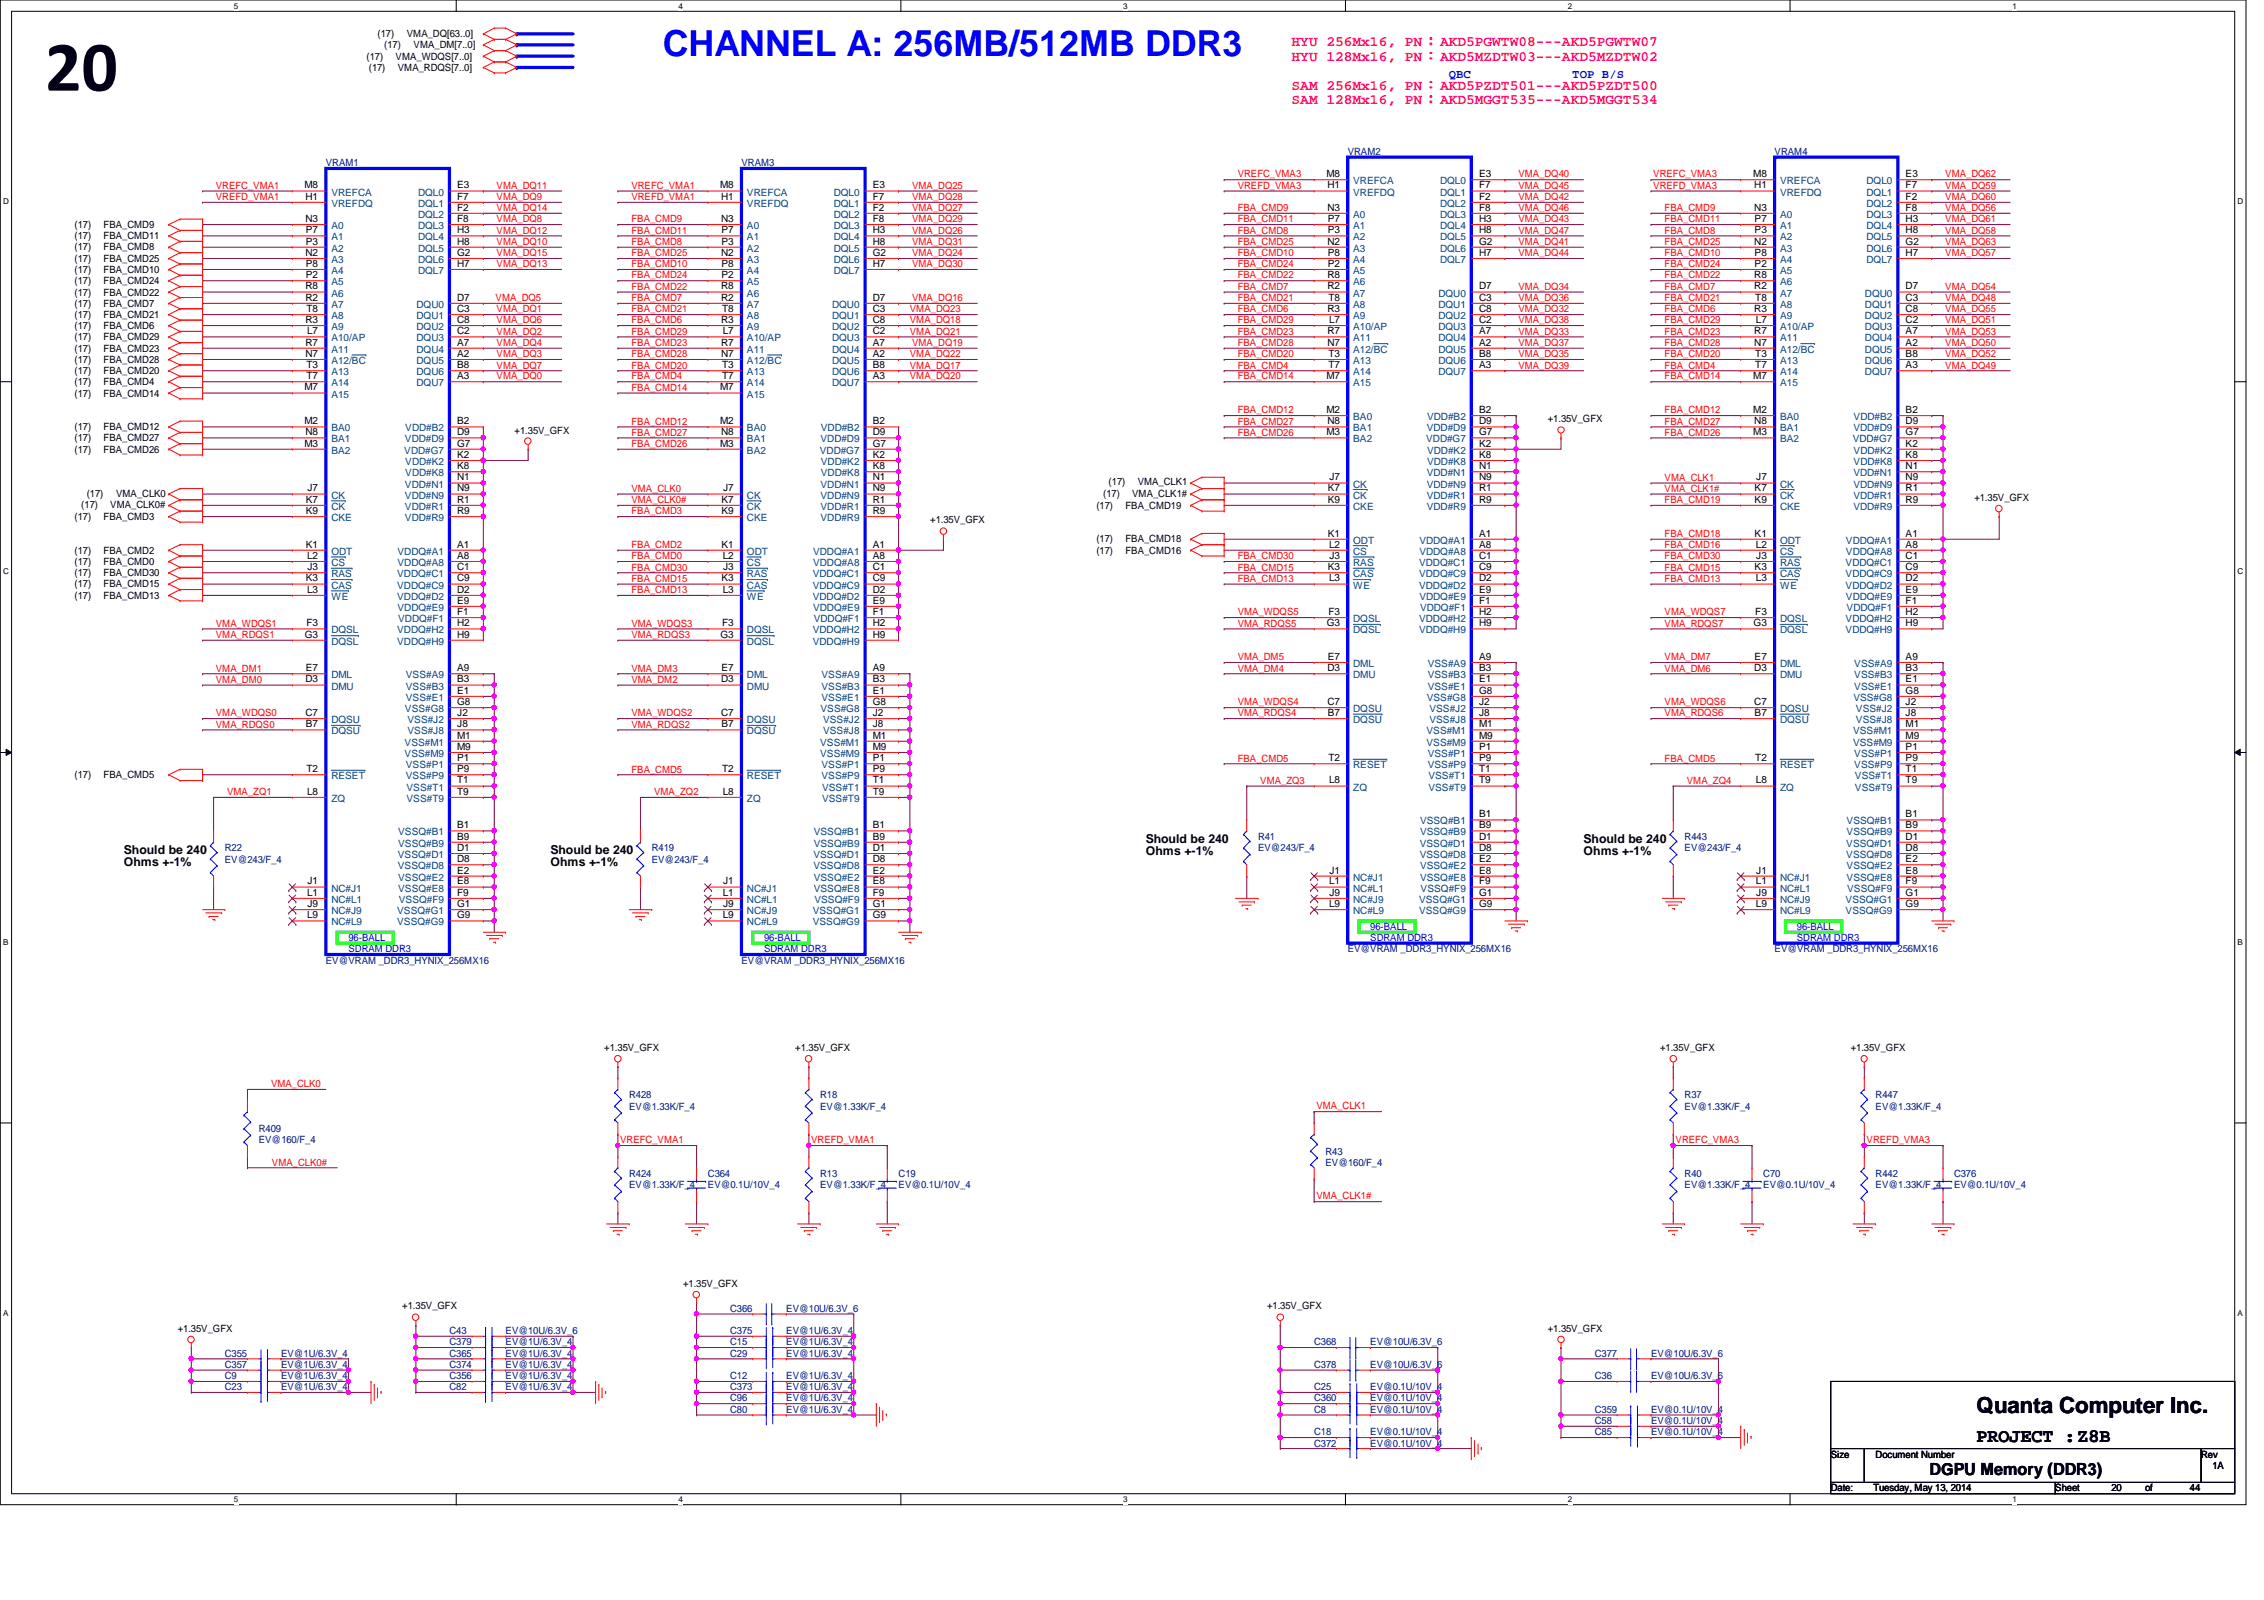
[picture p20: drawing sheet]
<svg xmlns="http://www.w3.org/2000/svg" width="297mm" height="210mm" viewBox="0 0 297 210" stroke-linecap="round" stroke-linejoin="round" font-family="sans-serif">
<defs><g id="words">
<text font-size="9.4" x="5.9" y="11.9">20</text>
<text font-size="4.7" fill="#00f" x="86.9" y="7.3">CHANNEL A: 256MB/512MB DDR3</text>
<text font-size="2.9" x="259.3" y="185.4">Quanta Computer Inc.</text>
<text font-size="2.5" x="259.3" y="189.2">PROJECT :Z8B</text>
<text font-size="2.2" x="253.2" y="193.5">DGPU Memory (DDR3)</text>
<g font-size="1.9" fill="#ff0080">
<text x="169.5" y="6.1">HYU 256Mx16, PN：AKD5PGWTW08---AKD5PGWTW07</text>
<text x="169.5" y="8">HYU 128Mx16, PN：AKD5MZDTW03---AKD5MZDTW02</text>
<text x="169.5" y="11.8">SAM 256Mx16, PN：AKD5PZDT501---AKD5PZDT500</text>
<text x="169.5" y="13.7">SAM 128Mx16, PN：AKD5MGGT535---AKD5MGGT534</text>
</g>
<g font-size="1.6" fill="#00f">
<text x="190.1" y="10.2">QBC</text>
<text x="206.3" y="10.2">TOP B/S</text>
</g>
<g font-size="1.6">
<text x="16.3" y="112">Should be 240</text>
<text x="16.3" y="113.7">Ohms +-1%</text>
<text x="72.2" y="112">Should be 240</text>
<text x="72.2" y="113.7">Ohms +-1%</text>
<text x="150.3" y="110.5">Should be 240</text>
<text x="150.3" y="112.2">Ohms +-1%</text>
<text x="207.8" y="110.5">Should be 240</text>
<text x="207.8" y="112.2">Ohms +-1%</text>
</g>
<g font-size="1.3">
<text x="49.5" y="4.9">(17)</text>
<text x="53.4" y="4.9">VMA_DQ[63..0]</text>
<text x="48.1" y="7.8">(17)</text>
<text x="48.4" y="9.3">(17)</text>
<text x="50.4" y="6.3">(17)</text>
<text x="51.9" y="7.8">VMA_WDQS[7..0]</text>
<text x="52.2" y="9.3">VMA_RDQS[7..0]</text>
<text x="54.3" y="6.3">VMA_DM[7..0]</text>
<text x="174" y="23.2">M8</text>
<text x="194.1" y="23.2">E3</text>
<text x="230" y="23.2">M8</text>
<text x="250" y="23.2">E3</text>
<text x="9.8" y="29.9">(17)</text>
<text x="13.6" y="29.9">FBA_CMD9</text>
<text x="40" y="24.7">M8</text>
<text x="40.1" y="29.1">N3</text>
<text x="40.1" y="26.2">H1</text>
<text x="60" y="24.7">E3</text>
<text x="60" y="26.2">F7</text>
<text x="60" y="27.6">F2</text>
<text x="60" y="29.1">F8</text>
<text x="94.5" y="24.7">M8</text>
<text x="94.6" y="29.1">N3</text>
<text x="94.6" y="26.2">H1</text>
<text x="114.5" y="24.7">E3</text>
<text x="114.5" y="26.2">F7</text>
<text x="114.5" y="27.6">F2</text>
<text x="114.5" y="29.1">F8</text>
<text x="174.2" y="27.6">N3</text>
<text x="174.2" y="24.7">H1</text>
<text x="174.2" y="29.1">P7</text>
<text x="194.1" y="24.7">F7</text>
<text x="194.1" y="26.2">F2</text>
<text x="194.1" y="27.6">F8</text>
<text x="194.1" y="29.1">H3</text>
<text x="230.2" y="27.6">N3</text>
<text x="230.2" y="24.7">H1</text>
<text x="230.2" y="29.1">P7</text>
<text x="250" y="24.7">F7</text>
<text x="250" y="26.2">F2</text>
<text x="250" y="27.6">F8</text>
<text x="250" y="29.1">H3</text>
<text x="9.8" y="32.9">(17)</text>
<text x="9.8" y="35.8">(17)</text>
<text x="9.8" y="31.4">(17)</text>
<text x="9.8" y="34.3">(17)</text>
<text x="13.6" y="32.9">FBA_CMD8</text>
<text x="13.6" y="35.8">FBA_CMD10</text>
<text x="13.6" y="31.4">FBA_CMD11</text>
<text x="13.6" y="34.3">FBA_CMD25</text>
<text x="40.1" y="33.6">N2</text>
<text x="40.1" y="32.1">P3</text>
<text x="40.1" y="35">P8</text>
<text x="40.1" y="30.6">P7</text>
<text x="60" y="30.6">H3</text>
<text x="60" y="32.1">H8</text>
<text x="60" y="33.6">G2</text>
<text x="60" y="35">H7</text>
<text x="94.6" y="33.6">N2</text>
<text x="94.7" y="32.1">P3</text>
<text x="94.7" y="35">P8</text>
<text x="94.7" y="30.6">P7</text>
<text x="114.5" y="30.6">H3</text>
<text x="114.5" y="32.1">H8</text>
<text x="114.5" y="33.6">G2</text>
<text x="114.5" y="35">H7</text>
<text x="174.2" y="32.1">N2</text>
<text x="174.2" y="30.6">P3</text>
<text x="174.2" y="33.6">P8</text>
<text x="174.2" y="35">P2</text>
<text x="194.1" y="30.6">H8</text>
<text x="194.1" y="32.1">G2</text>
<text x="194.1" y="33.6">H7</text>
<text x="230.2" y="32.1">N2</text>
<text x="230.2" y="30.6">P3</text>
<text x="230.2" y="33.6">P8</text>
<text x="230.2" y="35">P2</text>
<text x="250" y="30.6">H8</text>
<text x="250" y="32.1">G2</text>
<text x="250" y="33.6">H7</text>
<text x="9.8" y="40.2">(17)</text>
<text x="9.8" y="41.7">(17)</text>
<text x="9.8" y="38.8">(17)</text>
<text x="9.8" y="37.3">(17)</text>
<text x="13.6" y="40.2">FBA_CMD7</text>
<text x="13.6" y="41.7">FBA_CMD21</text>
<text x="13.6" y="38.8">FBA_CMD22</text>
<text x="13.6" y="37.3">FBA_CMD24</text>
<text x="40.1" y="38">R8</text>
<text x="40.1" y="39.5">R2</text>
<text x="40.1" y="36.5">P2</text>
<text x="40.2" y="40.9">T8</text>
<text x="60" y="40.9">C3</text>
<text x="60" y="39.5">D7</text>
<text x="94.6" y="38">R8</text>
<text x="94.6" y="39.5">R2</text>
<text x="94.7" y="36.5">P2</text>
<text x="94.7" y="40.9">T8</text>
<text x="114.5" y="40.9">C3</text>
<text x="114.5" y="39.5">D7</text>
<text x="174.2" y="36.5">R8</text>
<text x="174.2" y="38">R2</text>
<text x="174.2" y="40.9">R3</text>
<text x="174.3" y="39.5">T8</text>
<text x="194.1" y="39.5">C3</text>
<text x="194.1" y="40.9">C8</text>
<text x="194.1" y="38">D7</text>
<text x="230.2" y="36.5">R8</text>
<text x="230.2" y="38">R2</text>
<text x="230.2" y="40.9">R3</text>
<text x="230.3" y="39.5">T8</text>
<text x="250" y="39.5">C3</text>
<text x="250" y="40.9">C8</text>
<text x="250" y="38">D7</text>
<text x="9.8" y="43.2">(17)</text>
<text x="9.8" y="46.1">(17)</text>
<text x="9.8" y="47.6">(17)</text>
<text x="9.8" y="44.7">(17)</text>
<text x="13.6" y="43.2">FBA_CMD6</text>
<text x="13.6" y="46.1">FBA_CMD23</text>
<text x="13.6" y="47.6">FBA_CMD28</text>
<text x="13.6" y="44.7">FBA_CMD29</text>
<text x="40.1" y="42.4">R3</text>
<text x="40.1" y="45.3">R7</text>
<text x="40.1" y="46.8">N7</text>
<text x="40.3" y="43.9">L7</text>
<text x="60" y="42.4">C8</text>
<text x="60" y="43.9">C2</text>
<text x="60" y="45.3">A7</text>
<text x="60" y="46.8">A2</text>
<text x="94.6" y="42.4">R3</text>
<text x="94.6" y="45.3">R7</text>
<text x="94.6" y="46.8">N7</text>
<text x="94.8" y="43.9">L7</text>
<text x="114.5" y="42.4">C8</text>
<text x="114.5" y="43.9">C2</text>
<text x="114.5" y="45.3">A7</text>
<text x="114.5" y="46.8">A2</text>
<text x="174.2" y="43.9">R7</text>
<text x="174.2" y="45.3">N7</text>
<text x="174.3" y="46.8">T3</text>
<text x="174.4" y="42.4">L7</text>
<text x="194.1" y="42.4">C2</text>
<text x="194.1" y="43.9">A7</text>
<text x="194.1" y="45.3">A2</text>
<text x="194.1" y="46.8">B8</text>
<text x="230.2" y="43.9">R7</text>
<text x="230.2" y="45.3">N7</text>
<text x="230.3" y="46.8">T3</text>
<text x="230.4" y="42.4">L7</text>
<text x="250" y="42.4">C2</text>
<text x="250" y="43.9">A7</text>
<text x="250" y="45.3">A2</text>
<text x="250" y="46.8">B8</text>
<text x="9.8" y="50.5">(17)</text>
<text x="9.8" y="52">(17)</text>
<text x="9.8" y="49.1">(17)</text>
<text x="13.6" y="50.5">FBA_CMD4</text>
<text x="13.6" y="52">FBA_CMD14</text>
<text x="13.6" y="49.1">FBA_CMD20</text>
<text x="40" y="51.2">M7</text>
<text x="40.2" y="48.3">T3</text>
<text x="40.2" y="49.7">T7</text>
<text x="60" y="48.3">B8</text>
<text x="60" y="49.7">A3</text>
<text x="94.5" y="51.2">M7</text>
<text x="94.7" y="48.3">T3</text>
<text x="94.7" y="49.7">T7</text>
<text x="114.5" y="48.3">B8</text>
<text x="114.5" y="49.7">A3</text>
<text x="174" y="49.7">M7</text>
<text x="174.3" y="48.3">T7</text>
<text x="194.1" y="48.3">A3</text>
<text x="230" y="49.7">M7</text>
<text x="230.3" y="48.3">T7</text>
<text x="250" y="48.3">A3</text>
<text x="9.8" y="56.4">(17)</text>
<text x="9.8" y="59.4">(17)</text>
<text x="9.8" y="57.9">(17)</text>
<text x="13.6" y="56.4">FBA_CMD12</text>
<text x="13.6" y="59.4">FBA_CMD26</text>
<text x="13.6" y="57.9">FBA_CMD27</text>
<text x="40" y="55.7">M2</text>
<text x="40" y="58.6">M3</text>
<text x="40.1" y="57.1">N8</text>
<text x="60" y="55.7">B2</text>
<text x="60" y="57.1">D9</text>
<text x="60" y="58.6">G7</text>
<text x="67.5" y="56.9">+1.35V_GFX</text>
<text x="94.5" y="55.7">M2</text>
<text x="94.5" y="58.6">M3</text>
<text x="94.6" y="57.1">N8</text>
<text x="114.5" y="55.7">B2</text>
<text x="114.5" y="57.1">D9</text>
<text x="114.5" y="58.6">G7</text>
<text x="174" y="54.2">M2</text>
<text x="174" y="57.1">M3</text>
<text x="174.2" y="55.7">N8</text>
<text x="194.1" y="54.2">B2</text>
<text x="194.1" y="55.7">D9</text>
<text x="194.1" y="57.1">G7</text>
<text x="194.1" y="58.6">K2</text>
<text x="203.1" y="55.4">+1.35V_GFX</text>
<text x="230" y="54.2">M2</text>
<text x="230" y="57.1">M3</text>
<text x="230.2" y="55.7">N8</text>
<text x="250" y="54.2">B2</text>
<text x="250" y="55.7">D9</text>
<text x="250" y="57.1">G7</text>
<text x="250" y="58.6">K2</text>
<text x="11.4" y="65.2">(17)</text>
<text x="15.2" y="65.2">VMA_CLK0</text>
<text x="40.1" y="66">K7</text>
<text x="40.3" y="64.5">J7</text>
<text x="60" y="60.1">K2</text>
<text x="60" y="61.6">K8</text>
<text x="60" y="63">N1</text>
<text x="60" y="64.5">N9</text>
<text x="60" y="66">R1</text>
<text x="94.7" y="66">K7</text>
<text x="94.9" y="64.5">J7</text>
<text x="114.5" y="60.1">K2</text>
<text x="114.5" y="61.6">K8</text>
<text x="114.5" y="63">N1</text>
<text x="114.5" y="64.5">N9</text>
<text x="114.5" y="66">R1</text>
<text x="144.7" y="65.2">(17)</text>
<text x="145.5" y="63.7">(17)</text>
<text x="148.5" y="65.2">VMA_CLK1#</text>
<text x="149.3" y="63.7">VMA_CLK1</text>
<text x="174.2" y="66">K9</text>
<text x="174.2" y="64.5">K7</text>
<text x="174.4" y="63">J7</text>
<text x="194.1" y="60.1">K8</text>
<text x="194.1" y="61.6">N1</text>
<text x="194.1" y="63">N9</text>
<text x="194.1" y="64.5">R1</text>
<text x="194.1" y="66">R9</text>
<text x="230.2" y="66">K9</text>
<text x="230.2" y="64.5">K7</text>
<text x="230.4" y="63">J7</text>
<text x="250" y="60.1">K8</text>
<text x="250" y="61.6">N1</text>
<text x="250" y="63">N9</text>
<text x="250" y="64.5">R1</text>
<text x="250" y="66">R9</text>
<text x="259" y="65.7">+1.35V_GFX</text>
<text x="9.8" y="68.2">(17)</text>
<text x="10.7" y="66.6">(17)</text>
<text x="13.6" y="68.2">FBA_CMD3</text>
<text x="14.5" y="66.6">VMA_CLK0#</text>
<text x="40.1" y="67.4">K9</text>
<text x="40.1" y="71.8">K1</text>
<text x="60" y="71.8">A1</text>
<text x="60" y="67.4">R9</text>
<text x="94.7" y="67.4">K9</text>
<text x="94.7" y="71.8">K1</text>
<text x="114.5" y="71.8">A1</text>
<text x="114.5" y="67.4">R9</text>
<text x="122" y="68.7">+1.35V_GFX</text>
<text x="143.8" y="71.2">(17)</text>
<text x="143.8" y="66.8">(17)</text>
<text x="147.7" y="71.2">FBA_CMD18</text>
<text x="147.7" y="66.8">FBA_CMD19</text>
<text x="174.2" y="70.4">K1</text>
<text x="174.4" y="71.8">L2</text>
<text x="194.1" y="70.4">A1</text>
<text x="194.1" y="71.8">A8</text>
<text x="230.2" y="70.4">K1</text>
<text x="230.4" y="71.8">L2</text>
<text x="250" y="70.4">A1</text>
<text x="250" y="71.8">A8</text>
<text x="9.8" y="74.1">(17)</text>
<text x="9.8" y="72.6">(17)</text>
<text x="9.8" y="77">(17)</text>
<text x="9.8" y="75.6">(17)</text>
<text x="13.6" y="74.1">FBA_CMD0</text>
<text x="13.6" y="72.6">FBA_CMD2</text>
<text x="13.6" y="77">FBA_CMD15</text>
<text x="13.6" y="75.6">FBA_CMD30</text>
<text x="40.1" y="76.3">K3</text>
<text x="40.3" y="77.8">L3</text>
<text x="40.3" y="73.3">L2</text>
<text x="40.3" y="74.8">J3</text>
<text x="60" y="73.3">A8</text>
<text x="60" y="74.8">C1</text>
<text x="60" y="76.3">C9</text>
<text x="60" y="77.8">D2</text>
<text x="94.7" y="76.3">K3</text>
<text x="94.8" y="77.8">L3</text>
<text x="94.8" y="73.3">L2</text>
<text x="94.9" y="74.8">J3</text>
<text x="114.5" y="73.3">A8</text>
<text x="114.5" y="74.8">C1</text>
<text x="114.5" y="76.3">C9</text>
<text x="114.5" y="77.8">D2</text>
<text x="143.8" y="72.6">(17)</text>
<text x="147.7" y="72.6">FBA_CMD16</text>
<text x="174.2" y="74.8">K3</text>
<text x="174.4" y="76.3">L3</text>
<text x="174.4" y="73.3">J3</text>
<text x="194.1" y="73.3">C1</text>
<text x="194.1" y="74.8">C9</text>
<text x="194.1" y="77.8">E9</text>
<text x="194.1" y="76.3">D2</text>
<text x="230.2" y="74.8">K3</text>
<text x="230.4" y="76.3">L3</text>
<text x="230.4" y="73.3">J3</text>
<text x="250" y="73.3">C1</text>
<text x="250" y="74.8">C9</text>
<text x="250" y="77.8">E9</text>
<text x="250" y="76.3">D2</text>
<text x="9.8" y="78.5">(17)</text>
<text x="13.6" y="78.5">FBA_CMD13</text>
<text x="40" y="83.7">G3</text>
<text x="40.2" y="82.2">F3</text>
<text x="60" y="79.2">E9</text>
<text x="60" y="80.7">F1</text>
<text x="60" y="82.2">H2</text>
<text x="60" y="83.7">H9</text>
<text x="94.5" y="83.7">G3</text>
<text x="94.7" y="82.2">F3</text>
<text x="114.5" y="79.2">E9</text>
<text x="114.5" y="80.7">F1</text>
<text x="114.5" y="82.2">H2</text>
<text x="114.5" y="83.7">H9</text>
<text x="174.1" y="82.2">G3</text>
<text x="174.3" y="80.7">F3</text>
<text x="194.1" y="79.2">F1</text>
<text x="194.1" y="80.7">H2</text>
<text x="194.1" y="82.2">H9</text>
<text x="230.1" y="82.2">G3</text>
<text x="230.3" y="80.7">F3</text>
<text x="250" y="79.2">F1</text>
<text x="250" y="80.7">H2</text>
<text x="250" y="82.2">H9</text>
<text x="40.1" y="89.5">D3</text>
<text x="40.1" y="88.1">E7</text>
<text x="60" y="88.1">A9</text>
<text x="60" y="89.5">B3</text>
<text x="94.6" y="89.5">D3</text>
<text x="94.7" y="88.1">E7</text>
<text x="114.5" y="88.1">A9</text>
<text x="114.5" y="89.5">B3</text>
<text x="174.2" y="88.1">D3</text>
<text x="174.2" y="86.6">E7</text>
<text x="194.1" y="86.6">A9</text>
<text x="194.1" y="89.5">E1</text>
<text x="194.1" y="88.1">B3</text>
<text x="230.2" y="88.1">D3</text>
<text x="230.2" y="86.6">E7</text>
<text x="250" y="86.6">A9</text>
<text x="250" y="89.5">E1</text>
<text x="250" y="88.1">B3</text>
<text x="40.1" y="93.9">C7</text>
<text x="40.1" y="95.4">B7</text>
<text x="60" y="91">E1</text>
<text x="60" y="92.5">G8</text>
<text x="60" y="93.9">J2</text>
<text x="60" y="95.4">J8</text>
<text x="94.6" y="93.9">C7</text>
<text x="94.7" y="95.4">B7</text>
<text x="114.5" y="91">E1</text>
<text x="114.5" y="92.5">G8</text>
<text x="114.5" y="93.9">J2</text>
<text x="114.5" y="95.4">J8</text>
<text x="174.2" y="92.5">C7</text>
<text x="174.2" y="93.9">B7</text>
<text x="194.1" y="91">G8</text>
<text x="194.1" y="92.5">J2</text>
<text x="194.1" y="93.9">J8</text>
<text x="194.1" y="95.4">M1</text>
<text x="230.2" y="92.5">C7</text>
<text x="230.2" y="93.9">B7</text>
<text x="250" y="91">G8</text>
<text x="250" y="92.5">J2</text>
<text x="250" y="93.9">J8</text>
<text x="250" y="95.4">M1</text>
<text x="40.2" y="101.3">T2</text>
<text x="60" y="96.9">M1</text>
<text x="60" y="98.4">M9</text>
<text x="60" y="99.9">P1</text>
<text x="60" y="101.3">P9</text>
<text x="94.7" y="101.3">T2</text>
<text x="114.5" y="96.9">M1</text>
<text x="114.5" y="98.4">M9</text>
<text x="114.5" y="99.9">P1</text>
<text x="114.5" y="101.3">P9</text>
<text x="174.3" y="99.9">T2</text>
<text x="194.1" y="96.9">M9</text>
<text x="194.1" y="98.4">P1</text>
<text x="194.1" y="99.9">P9</text>
<text x="194.1" y="101.3">T1</text>
<text x="230.3" y="99.9">T2</text>
<text x="250" y="96.9">M9</text>
<text x="250" y="98.4">P1</text>
<text x="250" y="99.9">P9</text>
<text x="250" y="101.3">T1</text>
<text x="9.8" y="102.1">(17)</text>
<text x="13.6" y="102.1">FBA_CMD5</text>
<text x="40.3" y="104.3">L8</text>
<text x="60" y="102.8">T1</text>
<text x="60" y="104.3">T9</text>
<text x="94.8" y="104.3">L8</text>
<text x="114.5" y="102.8">T1</text>
<text x="114.5" y="104.3">T9</text>
<text x="174.4" y="102.8">L8</text>
<text x="194.1" y="107.2">B1</text>
<text x="194.1" y="102.8">T9</text>
<text x="230.4" y="102.8">L8</text>
<text x="250" y="107.2">B1</text>
<text x="250" y="102.8">T9</text>
<text x="60" y="111.6">D1</text>
<text x="60" y="108.7">B1</text>
<text x="60" y="110.2">B9</text>
<text x="60" y="113.1">D8</text>
<text x="114.5" y="111.6">D1</text>
<text x="114.5" y="108.7">B1</text>
<text x="114.5" y="110.2">B9</text>
<text x="114.5" y="113.1">D8</text>
<text x="194.1" y="110.2">D1</text>
<text x="194.1" y="108.7">B9</text>
<text x="194.1" y="111.6">D8</text>
<text x="194.1" y="113.1">E2</text>
<text x="250" y="110.2">D1</text>
<text x="250" y="108.7">B9</text>
<text x="250" y="111.6">D8</text>
<text x="250" y="113.1">E2</text>
<text x="40.3" y="117.5">L1</text>
<text x="40.3" y="116">J1</text>
<text x="40.3" y="119">J9</text>
<text x="60" y="114.6">E2</text>
<text x="60" y="116">E8</text>
<text x="60" y="117.5">F9</text>
<text x="60" y="119">G1</text>
<text x="94.8" y="117.5">L1</text>
<text x="94.9" y="116">J1</text>
<text x="94.9" y="119">J9</text>
<text x="114.5" y="114.6">E2</text>
<text x="114.5" y="116">E8</text>
<text x="114.5" y="117.5">F9</text>
<text x="114.5" y="119">G1</text>
<text x="174.4" y="116">L1</text>
<text x="174.4" y="119">L9</text>
<text x="174.4" y="114.6">J1</text>
<text x="174.4" y="117.5">J9</text>
<text x="194.1" y="114.6">E8</text>
<text x="194.1" y="116">F9</text>
<text x="194.1" y="117.5">G1</text>
<text x="194.1" y="119">G9</text>
<text x="230.4" y="116">L1</text>
<text x="230.4" y="119">L9</text>
<text x="230.4" y="114.6">J1</text>
<text x="230.4" y="117.5">J9</text>
<text x="250" y="114.6">E8</text>
<text x="250" y="116">F9</text>
<text x="250" y="117.5">G1</text>
<text x="250" y="119">G9</text>
<text x="40.3" y="120.5">L9</text>
<text x="60" y="120.5">G9</text>
<text x="94.8" y="120.5">L9</text>
<text x="114.5" y="120.5">G9</text>
<text x="79.3" y="137.9">+1.35V_GFX</text>
<text x="104.3" y="137.9">+1.35V_GFX</text>
<text x="217.8" y="137.9">+1.35V_GFX</text>
<text x="242.8" y="137.9">+1.35V_GFX</text>
<text x="52.8" y="171.8">+1.35V_GFX</text>
<text x="89.6" y="168.8">+1.35V_GFX</text>
<text x="166.2" y="171.8">+1.35V_GFX</text>
<text x="23.3" y="174.8">+1.35V_GFX</text>
<text x="203.1" y="174.8">+1.35V_GFX</text>
<text x="240.2" y="191.2">Size</text>
<text x="246.1" y="191.2">Document Number</text>
<text x="288.8" y="191.2">Rev</text>
<text x="240.2" y="195.7">Date:</text>
<text x="245.8" y="195.7">Tuesday, May 13, 2014</text>
<text x="269.7" y="195.7">Sheet</text>
<text x="277" y="195.7">20</text>
<text x="281.4" y="195.7">of</text>
<text x="287.3" y="195.7">44</text>
<text x="290.3" y="192.7">1A</text>
</g>
<g font-size="1.3" fill="#000080">
<text x="42.8" y="21.8">VRAM1</text>
<text x="97.3" y="21.8">VRAM3</text>
<text x="176.8" y="20.4">VRAM2</text>
<text x="232.8" y="20.4">VRAM4</text>
<text x="29.5" y="111.7">R22</text>
<text x="29.5" y="113.2">EV@243/F_4</text>
<text x="85.5" y="111.7">R419</text>
<text x="85.5" y="113.2">EV@243/F_4</text>
<text x="165.1" y="110.2">R41</text>
<text x="165.1" y="111.7">EV@243/F_4</text>
<text x="221" y="110.2">R443</text>
<text x="221" y="111.7">EV@243/F_4</text>
<text x="176.8" y="124.9">EV@VRAM _DDR3_HYNIX_256MX16</text>
<text x="232.8" y="124.9">EV@VRAM _DDR3_HYNIX_256MX16</text>
<text x="42.8" y="126.4">EV@VRAM _DDR3_HYNIX_256MX16</text>
<text x="97.3" y="126.4">EV@VRAM _DDR3_HYNIX_256MX16</text>
<text x="33.9" y="148.5">R409</text>
<text x="33.9" y="150">EV@160/F_4</text>
<text x="82.5" y="144.1">R428</text>
<text x="82.5" y="145.6">EV@1.33K/F_4</text>
<text x="107.6" y="144.1">R18</text>
<text x="107.6" y="145.6">EV@1.33K/F_4</text>
<text x="221" y="144.1">R37</text>
<text x="221" y="145.6">EV@1.33K/F_4</text>
<text x="246.1" y="144.1">R447</text>
<text x="246.1" y="145.6">EV@1.33K/F_4</text>
<text x="82.5" y="154.4">R424</text>
<text x="82.5" y="155.9">EV@1.33K/F_4</text>
<text x="92.9" y="154.4">C364</text>
<text x="92.9" y="155.9">EV@0.1U/10V_4</text>
<text x="107.6" y="154.4">R13</text>
<text x="107.6" y="155.9">EV@1.33K/F_4</text>
<text x="117.9" y="154.4">C19</text>
<text x="117.9" y="155.9">EV@0.1U/10V_4</text>
<text x="173.9" y="151.5">R43</text>
<text x="173.9" y="153">EV@160/F_4</text>
<text x="221" y="154.4">R40</text>
<text x="221" y="155.9">EV@1.33K/F_4</text>
<text x="231.3" y="154.4">C70</text>
<text x="231.3" y="155.9">EV@0.1U/10V_4</text>
<text x="246.1" y="154.4">R442</text>
<text x="246.1" y="155.9">EV@1.33K/F_4</text>
<text x="256.4" y="154.4">C376</text>
<text x="256.4" y="155.9">EV@0.1U/10V_4</text>
<text x="95.8" y="172.1">C366</text>
<text x="103.2" y="172.1">EV@10U/6.3V_6</text>
<text x="29.5" y="179.5">C357</text>
<text x="29.5" y="178">C355</text>
<text x="36.9" y="179.5">EV@1U/6.3V_4</text>
<text x="36.9" y="178">EV@1U/6.3V_4</text>
<text x="59" y="179.5">C374</text>
<text x="59" y="175">C43</text>
<text x="59" y="178">C365</text>
<text x="59" y="176.5">C379</text>
<text x="66.3" y="179.5">EV@1U/6.3V_4</text>
<text x="66.3" y="175">EV@10U/6.3V_6</text>
<text x="66.3" y="178">EV@1U/6.3V_4</text>
<text x="66.3" y="176.5">EV@1U/6.3V_4</text>
<text x="95.8" y="175">C375</text>
<text x="95.8" y="178">C29</text>
<text x="95.8" y="176.5">C15</text>
<text x="103.2" y="178">EV@1U/6.3V_4</text>
<text x="103.2" y="176.5">EV@1U/6.3V_4</text>
<text x="103.2" y="175">EV@1U/6.3V_4</text>
<text x="172.4" y="179.5">C378</text>
<text x="172.4" y="176.5">C368</text>
<text x="179.8" y="179.5">EV@10U/6.3V_6</text>
<text x="179.8" y="176.5">EV@10U/6.3V_6</text>
<text x="209.3" y="178">C377</text>
<text x="216.6" y="178">EV@10U/6.3V_6</text>
<text x="29.5" y="182.4">C23</text>
<text x="29.5" y="180.9">C9</text>
<text x="36.9" y="180.9">EV@1U/6.3V_4</text>
<text x="36.9" y="182.4">EV@1U/6.3V_4</text>
<text x="59" y="180.9">C356</text>
<text x="59" y="182.4">C82</text>
<text x="66.3" y="180.9">EV@1U/6.3V_4</text>
<text x="66.3" y="182.4">EV@1U/6.3V_4</text>
<text x="95.8" y="185.3">C80</text>
<text x="95.8" y="182.4">C373</text>
<text x="95.8" y="183.9">C96</text>
<text x="95.8" y="180.9">C12</text>
<text x="103.2" y="185.3">EV@1U/6.3V_4</text>
<text x="103.2" y="183.9">EV@1U/6.3V_4</text>
<text x="103.2" y="180.9">EV@1U/6.3V_4</text>
<text x="103.2" y="182.4">EV@1U/6.3V_4</text>
<text x="172.4" y="182.4">C25</text>
<text x="172.4" y="185.3">C8</text>
<text x="172.4" y="183.9">C360</text>
<text x="179.8" y="182.4">EV@0.1U/10V_4</text>
<text x="179.8" y="185.3">EV@0.1U/10V_4</text>
<text x="179.8" y="183.9">EV@0.1U/10V_4</text>
<text x="209.3" y="185.3">C359</text>
<text x="209.3" y="180.9">C36</text>
<text x="216.6" y="185.3">EV@0.1U/10V_4</text>
<text x="216.6" y="180.9">EV@10U/6.3V_6</text>
<text x="172.4" y="188.3">C18</text>
<text x="172.4" y="189.8">C372</text>
<text x="179.8" y="188.3">EV@0.1U/10V_4</text>
<text x="179.8" y="189.8">EV@0.1U/10V_4</text>
<text x="209.3" y="186.8">C58</text>
<text x="209.3" y="188.3">C85</text>
<text x="216.6" y="186.8">EV@0.1U/10V_4</text>
<text x="216.6" y="188.3">EV@0.1U/10V_4</text>
</g>
<g font-size="1.3" fill="#f00">
<text x="162.4" y="23.3">VREFC_VMA3</text>
<text x="199.2" y="23.3">VMA_DQ40</text>
<text x="216.9" y="23.3">VREFC_VMA3</text>
<text x="255.2" y="23.3">VMA_DQ62</text>
<text x="28.3" y="24.8">VREFC_VMA1</text>
<text x="28.3" y="26.2">VREFD_VMA1</text>
<text x="65.1" y="26.2">VMA_DQ9</text>
<text x="65.1" y="29.2">VMA_DQ8</text>
<text x="65.1" y="24.8">VMA_DQ11</text>
<text x="65.1" y="27.7">VMA_DQ14</text>
<text x="82.8" y="29.2">FBA_CMD9</text>
<text x="82.8" y="24.8">VREFC_VMA1</text>
<text x="82.8" y="26.2">VREFD_VMA1</text>
<text x="119.7" y="27.7">VMA_DQ27</text>
<text x="119.7" y="29.2">VMA_DQ29</text>
<text x="119.7" y="26.2">VMA_DQ28</text>
<text x="119.7" y="24.8">VMA_DQ25</text>
<text x="162.4" y="27.7">FBA_CMD9</text>
<text x="162.4" y="29.2">FBA_CMD11</text>
<text x="162.4" y="24.8">VREFD_VMA3</text>
<text x="199.2" y="29.2">VMA_DQ43</text>
<text x="199.2" y="27.7">VMA_DQ46</text>
<text x="199.2" y="26.2">VMA_DQ42</text>
<text x="199.2" y="24.8">VMA_DQ45</text>
<text x="216.9" y="24.8">VREFD_VMA3</text>
<text x="218.4" y="27.7">FBA_CMD9</text>
<text x="218.4" y="29.2">FBA_CMD11</text>
<text x="255.2" y="26.2">VMA_DQ60</text>
<text x="255.2" y="29.2">VMA_DQ61</text>
<text x="255.2" y="27.7">VMA_DQ56</text>
<text x="255.2" y="24.8">VMA_DQ59</text>
<text x="65.1" y="35.1">VMA_DQ13</text>
<text x="65.1" y="32.1">VMA_DQ10</text>
<text x="65.1" y="33.6">VMA_DQ15</text>
<text x="65.1" y="30.6">VMA_DQ12</text>
<text x="82.8" y="35.1">FBA_CMD10</text>
<text x="82.8" y="32.1">FBA_CMD8</text>
<text x="82.8" y="33.6">FBA_CMD25</text>
<text x="82.8" y="30.6">FBA_CMD11</text>
<text x="119.7" y="35.1">VMA_DQ30</text>
<text x="119.7" y="30.6">VMA_DQ26</text>
<text x="119.7" y="32.1">VMA_DQ31</text>
<text x="119.7" y="33.6">VMA_DQ24</text>
<text x="162.4" y="33.6">FBA_CMD10</text>
<text x="162.4" y="30.6">FBA_CMD8</text>
<text x="162.4" y="32.1">FBA_CMD25</text>
<text x="162.4" y="35.1">FBA_CMD24</text>
<text x="199.2" y="33.6">VMA_DQ44</text>
<text x="199.2" y="30.6">VMA_DQ47</text>
<text x="199.2" y="32.1">VMA_DQ41</text>
<text x="218.4" y="33.6">FBA_CMD10</text>
<text x="218.4" y="30.6">FBA_CMD8</text>
<text x="218.4" y="32.1">FBA_CMD25</text>
<text x="218.4" y="35.1">FBA_CMD24</text>
<text x="255.2" y="32.1">VMA_DQ63</text>
<text x="255.2" y="33.6">VMA_DQ57</text>
<text x="255.2" y="30.6">VMA_DQ58</text>
<text x="65" y="39.5">VMA_DQ5</text>
<text x="65.1" y="41">VMA_DQ1</text>
<text x="82.8" y="38">FBA_CMD22</text>
<text x="82.8" y="41">FBA_CMD21</text>
<text x="82.8" y="39.5">FBA_CMD7</text>
<text x="82.8" y="36.5">FBA_CMD24</text>
<text x="119.4" y="41">VMA_DQ23</text>
<text x="119.7" y="39.5">VMA_DQ16</text>
<text x="162.4" y="41">FBA_CMD6</text>
<text x="162.4" y="36.5">FBA_CMD22</text>
<text x="162.4" y="39.5">FBA_CMD21</text>
<text x="162.4" y="38">FBA_CMD7</text>
<text x="199.2" y="41">VMA_DQ32</text>
<text x="199.2" y="38">VMA_DQ34</text>
<text x="199.2" y="39.5">VMA_DQ36</text>
<text x="218.4" y="41">FBA_CMD6</text>
<text x="218.4" y="36.5">FBA_CMD22</text>
<text x="218.4" y="39.5">FBA_CMD21</text>
<text x="218.4" y="38">FBA_CMD7</text>
<text x="255.2" y="41">VMA_DQ55</text>
<text x="255.2" y="38">VMA_DQ54</text>
<text x="255.2" y="39.5">VMA_DQ48</text>
<text x="65.1" y="46.9">VMA_DQ3</text>
<text x="65.1" y="43.9">VMA_DQ2</text>
<text x="65.1" y="42.4">VMA_DQ6</text>
<text x="65.1" y="45.4">VMA_DQ4</text>
<text x="82.8" y="43.9">FBA_CMD29</text>
<text x="82.8" y="42.4">FBA_CMD6</text>
<text x="82.8" y="45.4">FBA_CMD23</text>
<text x="82.8" y="46.9">FBA_CMD28</text>
<text x="119.4" y="43.9">VMA_DQ21</text>
<text x="119.4" y="46.9">VMA_DQ22</text>
<text x="119.4" y="42.4">VMA_DQ18</text>
<text x="119.7" y="45.4">VMA_DQ19</text>
<text x="162.4" y="42.4">FBA_CMD29</text>
<text x="162.4" y="46.9">FBA_CMD20</text>
<text x="162.4" y="43.9">FBA_CMD23</text>
<text x="162.4" y="45.4">FBA_CMD28</text>
<text x="199.2" y="46.9">VMA_DQ35</text>
<text x="199.2" y="45.4">VMA_DQ37</text>
<text x="199.2" y="42.4">VMA_DQ38</text>
<text x="199.2" y="43.9">VMA_DQ33</text>
<text x="218.4" y="42.4">FBA_CMD29</text>
<text x="218.4" y="46.9">FBA_CMD20</text>
<text x="218.4" y="43.9">FBA_CMD23</text>
<text x="218.4" y="45.4">FBA_CMD28</text>
<text x="255.2" y="46.9">VMA_DQ52</text>
<text x="255.2" y="42.4">VMA_DQ51</text>
<text x="255.2" y="45.4">VMA_DQ50</text>
<text x="255.2" y="43.9">VMA_DQ53</text>
<text x="65.1" y="48.3">VMA_DQ7</text>
<text x="65.1" y="49.8">VMA_DQ0</text>
<text x="82.8" y="51.3">FBA_CMD14</text>
<text x="82.8" y="49.8">FBA_CMD4</text>
<text x="82.8" y="48.3">FBA_CMD20</text>
<text x="119.4" y="49.8">VMA_DQ20</text>
<text x="119.4" y="48.3">VMA_DQ17</text>
<text x="162.4" y="49.8">FBA_CMD14</text>
<text x="162.4" y="48.3">FBA_CMD4</text>
<text x="199.2" y="48.3">VMA_DQ39</text>
<text x="218.4" y="49.8">FBA_CMD14</text>
<text x="218.4" y="48.3">FBA_CMD4</text>
<text x="255.2" y="48.3">VMA_DQ49</text>
<text x="82.8" y="55.7">FBA_CMD12</text>
<text x="82.8" y="57.1">FBA_CMD27</text>
<text x="82.8" y="58.6">FBA_CMD26</text>
<text x="162.4" y="54.2">FBA_CMD12</text>
<text x="162.4" y="55.7">FBA_CMD27</text>
<text x="162.4" y="57.1">FBA_CMD26</text>
<text x="218.4" y="54.2">FBA_CMD12</text>
<text x="218.4" y="55.7">FBA_CMD27</text>
<text x="218.4" y="57.1">FBA_CMD26</text>
<text x="82.8" y="64.5">VMA_CLK0</text>
<text x="82.8" y="66">VMA_CLK0#</text>
<text x="218.4" y="66">FBA_CMD19</text>
<text x="218.4" y="63.1">VMA_CLK1</text>
<text x="218.4" y="64.5">VMA_CLK1#</text>
<text x="82.8" y="67.5">FBA_CMD3</text>
<text x="82.8" y="71.9">FBA_CMD2</text>
<text x="218.4" y="71.9">FBA_CMD16</text>
<text x="218.4" y="70.4">FBA_CMD18</text>
<text x="82.8" y="77.8">FBA_CMD13</text>
<text x="82.8" y="74.8">FBA_CMD30</text>
<text x="82.8" y="73.4">FBA_CMD0</text>
<text x="82.8" y="76.3">FBA_CMD15</text>
<text x="162.4" y="76.3">FBA_CMD13</text>
<text x="162.4" y="73.4">FBA_CMD30</text>
<text x="162.4" y="74.8">FBA_CMD15</text>
<text x="218.4" y="76.3">FBA_CMD13</text>
<text x="218.4" y="73.4">FBA_CMD30</text>
<text x="218.4" y="74.8">FBA_CMD15</text>
<text x="28.3" y="83.7">VMA_RDQS1</text>
<text x="28.3" y="82.2">VMA_WDQS1</text>
<text x="82.8" y="82.2">VMA_WDQS3</text>
<text x="82.8" y="83.7">VMA_RDQS3</text>
<text x="162.4" y="82.2">VMA_RDQS5</text>
<text x="162.4" y="80.7">VMA_WDQS5</text>
<text x="218.4" y="82.2">VMA_RDQS7</text>
<text x="218.4" y="80.7">VMA_WDQS7</text>
<text x="28.3" y="88.1">VMA_DM1</text>
<text x="28.3" y="89.6">VMA_DM0</text>
<text x="82.8" y="89.6">VMA_DM2</text>
<text x="82.8" y="88.1">VMA_DM3</text>
<text x="162.4" y="86.6">VMA_DM5</text>
<text x="162.4" y="88.1">VMA_DM4</text>
<text x="218.4" y="86.6">VMA_DM7</text>
<text x="218.4" y="88.1">VMA_DM6</text>
<text x="28.3" y="95.5">VMA_RDQS0</text>
<text x="28.3" y="94">VMA_WDQS0</text>
<text x="82.8" y="94">VMA_WDQS2</text>
<text x="82.8" y="95.5">VMA_RDQS2</text>
<text x="162.4" y="94">VMA_RDQS4</text>
<text x="162.4" y="92.5">VMA_WDQS4</text>
<text x="218.4" y="94">VMA_RDQS6</text>
<text x="218.4" y="92.5">VMA_WDQS6</text>
<text x="82.8" y="101.3">FBA_CMD5</text>
<text x="162.4" y="99.9">FBA_CMD5</text>
<text x="218.4" y="99.9">FBA_CMD5</text>
<text x="29.8" y="104.3">VMA_ZQ1</text>
<text x="85.8" y="104.3">VMA_ZQ2</text>
<text x="165.4" y="102.8">VMA_ZQ3</text>
<text x="221.3" y="102.8">VMA_ZQ4</text>
<text x="35.6" y="142.6">VMA_CLK0</text>
<text x="81.4" y="150">VREFC_VMA1</text>
<text x="106.4" y="150">VREFD_VMA1</text>
<text x="172.7" y="145.5">VMA_CLK1</text>
<text x="219.8" y="150">VREFC_VMA3</text>
<text x="244.9" y="150">VREFD_VMA3</text>
<text x="35.7" y="152.9">VMA_CLK0#</text>
<text x="172.7" y="157.4">VMA_CLK1#</text>
</g>
<g font-size="1.3" fill="#004080">
<text x="43.5" y="25.7">VREFCA</text>
<text x="43.5" y="27.1">VREFDQ</text>
<text x="54.9" y="25.7">DQL0</text>
<text x="54.9" y="27.1">DQL1</text>
<text x="54.9" y="28.6">DQL2</text>
<text x="98" y="25.7">VREFCA</text>
<text x="98" y="27.1">VREFDQ</text>
<text x="109.4" y="25.7">DQL0</text>
<text x="109.4" y="27.1">DQL1</text>
<text x="109.4" y="28.6">DQL2</text>
<text x="177.5" y="24.2">VREFCA</text>
<text x="177.5" y="28.6">A0</text>
<text x="177.5" y="25.7">VREFDQ</text>
<text x="188.9" y="24.2">DQL0</text>
<text x="188.9" y="25.7">DQL1</text>
<text x="188.9" y="27.1">DQL2</text>
<text x="188.9" y="28.6">DQL3</text>
<text x="233.5" y="24.2">VREFCA</text>
<text x="233.5" y="28.6">A0</text>
<text x="233.5" y="25.7">VREFDQ</text>
<text x="244.9" y="24.2">DQL0</text>
<text x="244.9" y="25.7">DQL1</text>
<text x="244.9" y="27.1">DQL2</text>
<text x="244.9" y="28.6">DQL3</text>
<text x="43.5" y="33">A2</text>
<text x="43.5" y="34.5">A3</text>
<text x="43.5" y="35.9">A4</text>
<text x="43.5" y="30.1">A0</text>
<text x="43.5" y="31.5">A1</text>
<text x="54.9" y="30.1">DQL3</text>
<text x="54.9" y="31.5">DQL4</text>
<text x="54.9" y="33">DQL5</text>
<text x="54.9" y="34.5">DQL6</text>
<text x="54.9" y="35.9">DQL7</text>
<text x="98" y="33">A2</text>
<text x="98" y="34.5">A3</text>
<text x="98" y="35.9">A4</text>
<text x="98" y="30.1">A0</text>
<text x="98" y="31.5">A1</text>
<text x="109.4" y="30.1">DQL3</text>
<text x="109.4" y="31.5">DQL4</text>
<text x="109.4" y="33">DQL5</text>
<text x="109.4" y="34.5">DQL6</text>
<text x="109.4" y="35.9">DQL7</text>
<text x="177.5" y="31.5">A2</text>
<text x="177.5" y="33">A3</text>
<text x="177.5" y="34.5">A4</text>
<text x="177.5" y="35.9">A5</text>
<text x="177.5" y="30.1">A1</text>
<text x="188.9" y="30.1">DQL4</text>
<text x="188.9" y="31.5">DQL5</text>
<text x="188.9" y="33">DQL6</text>
<text x="188.9" y="34.5">DQL7</text>
<text x="233.5" y="31.5">A2</text>
<text x="233.5" y="33">A3</text>
<text x="233.5" y="34.5">A4</text>
<text x="233.5" y="35.9">A5</text>
<text x="233.5" y="30.1">A1</text>
<text x="244.9" y="30.1">DQL4</text>
<text x="244.9" y="31.5">DQL5</text>
<text x="244.9" y="33">DQL6</text>
<text x="244.9" y="34.5">DQL7</text>
<text x="43.5" y="37.4">A5</text>
<text x="43.5" y="38.9">A6</text>
<text x="43.5" y="40.4">A7</text>
<text x="43.5" y="41.9">A8</text>
<text x="54.6" y="41.9">DQU1</text>
<text x="54.6" y="40.4">DQU0</text>
<text x="98" y="37.4">A5</text>
<text x="98" y="38.9">A6</text>
<text x="98" y="40.4">A7</text>
<text x="98" y="41.9">A8</text>
<text x="109.2" y="41.9">DQU1</text>
<text x="109.2" y="40.4">DQU0</text>
<text x="177.5" y="37.4">A6</text>
<text x="177.5" y="38.9">A7</text>
<text x="177.5" y="40.4">A8</text>
<text x="177.5" y="41.9">A9</text>
<text x="188.7" y="40.4">DQU1</text>
<text x="188.7" y="41.9">DQU2</text>
<text x="188.7" y="38.9">DQU0</text>
<text x="233.5" y="37.4">A6</text>
<text x="233.5" y="38.9">A7</text>
<text x="233.5" y="40.4">A8</text>
<text x="233.5" y="41.9">A9</text>
<text x="244.7" y="40.4">DQU1</text>
<text x="244.7" y="41.9">DQU2</text>
<text x="244.7" y="38.9">DQU0</text>
<text x="43.5" y="43.3">A9</text>
<text x="43.5" y="44.8">A10/AP</text>
<text x="43.5" y="46.3">A11</text>
<text x="43.5" y="47.8">A12/BC</text>
<text x="54.6" y="43.3">DQU2</text>
<text x="54.6" y="44.8">DQU3</text>
<text x="54.6" y="46.3">DQU4</text>
<text x="54.6" y="47.8">DQU5</text>
<text x="98" y="43.3">A9</text>
<text x="98" y="44.8">A10/AP</text>
<text x="98" y="46.3">A11</text>
<text x="98" y="47.8">A12/BC</text>
<text x="109.2" y="43.3">DQU2</text>
<text x="109.2" y="44.8">DQU3</text>
<text x="109.2" y="46.3">DQU4</text>
<text x="109.2" y="47.8">DQU5</text>
<text x="177.5" y="43.3">A10/AP</text>
<text x="177.5" y="44.8">A11</text>
<text x="177.5" y="46.3">A12/BC</text>
<text x="177.5" y="47.8">A13</text>
<text x="188.7" y="43.3">DQU3</text>
<text x="188.7" y="44.8">DQU4</text>
<text x="188.7" y="46.3">DQU5</text>
<text x="188.7" y="47.8">DQU6</text>
<text x="233.5" y="43.3">A10/AP</text>
<text x="233.5" y="44.8">A11</text>
<text x="233.5" y="46.3">A12/BC</text>
<text x="233.5" y="47.8">A13</text>
<text x="244.7" y="43.3">DQU3</text>
<text x="244.7" y="44.8">DQU4</text>
<text x="244.7" y="46.3">DQU5</text>
<text x="244.7" y="47.8">DQU6</text>
<text x="43.5" y="49.2">A13</text>
<text x="43.5" y="50.7">A14</text>
<text x="43.5" y="52.2">A15</text>
<text x="54.6" y="49.2">DQU6</text>
<text x="54.6" y="50.7">DQU7</text>
<text x="98" y="49.2">A13</text>
<text x="98" y="50.7">A14</text>
<text x="98" y="52.2">A15</text>
<text x="109.2" y="49.2">DQU6</text>
<text x="109.2" y="50.7">DQU7</text>
<text x="177.5" y="49.2">A14</text>
<text x="177.5" y="50.7">A15</text>
<text x="188.7" y="49.2">DQU7</text>
<text x="233.5" y="49.2">A14</text>
<text x="233.5" y="50.7">A15</text>
<text x="244.7" y="49.2">DQU7</text>
<text x="43.5" y="56.6">BA0</text>
<text x="43.5" y="58">BA1</text>
<text x="43.5" y="59.5">BA2</text>
<text x="53" y="59.5">VDD#G7</text>
<text x="53.1" y="58">VDD#D9</text>
<text x="53.2" y="56.6">VDD#B2</text>
<text x="98" y="56.6">BA0</text>
<text x="98" y="58">BA1</text>
<text x="98" y="59.5">BA2</text>
<text x="107.6" y="59.5">VDD#G7</text>
<text x="107.7" y="58">VDD#D9</text>
<text x="107.7" y="56.6">VDD#B2</text>
<text x="177.5" y="55.1">BA0</text>
<text x="177.5" y="56.6">BA1</text>
<text x="177.5" y="58">BA2</text>
<text x="187.1" y="58">VDD#G7</text>
<text x="187.2" y="56.6">VDD#D9</text>
<text x="187.2" y="55.1">VDD#B2</text>
<text x="187.2" y="59.5">VDD#K2</text>
<text x="233.5" y="55.1">BA0</text>
<text x="233.5" y="56.6">BA1</text>
<text x="233.5" y="58">BA2</text>
<text x="243.1" y="58">VDD#G7</text>
<text x="243.2" y="56.6">VDD#D9</text>
<text x="243.2" y="55.1">VDD#B2</text>
<text x="243.2" y="59.5">VDD#K2</text>
<text x="43.5" y="65.4">CK</text>
<text x="53.1" y="64">VDD#N1</text>
<text x="53.1" y="65.4">VDD#N9</text>
<text x="53.2" y="61">VDD#K2</text>
<text x="53.2" y="62.5">VDD#K8</text>
<text x="98" y="65.4">CK</text>
<text x="107.7" y="64">VDD#N1</text>
<text x="107.7" y="65.4">VDD#N9</text>
<text x="107.7" y="61">VDD#K2</text>
<text x="107.7" y="62.5">VDD#K8</text>
<text x="177.5" y="64">CK</text>
<text x="177.5" y="65.4">CK</text>
<text x="187.2" y="62.5">VDD#N1</text>
<text x="187.2" y="64">VDD#N9</text>
<text x="187.2" y="65.4">VDD#R1</text>
<text x="187.2" y="61">VDD#K8</text>
<text x="233.5" y="64">CK</text>
<text x="233.5" y="65.4">CK</text>
<text x="243.2" y="62.5">VDD#N1</text>
<text x="243.2" y="64">VDD#N9</text>
<text x="243.2" y="65.4">VDD#R1</text>
<text x="243.2" y="61">VDD#K8</text>
<text x="43.5" y="68.4">CKE</text>
<text x="43.5" y="66.9">CK</text>
<text x="53.1" y="66.9">VDD#R1</text>
<text x="53.1" y="68.4">VDD#R9</text>
<text x="98" y="68.4">CKE</text>
<text x="98" y="66.9">CK</text>
<text x="107.7" y="66.9">VDD#R1</text>
<text x="107.7" y="68.4">VDD#R9</text>
<text x="177.5" y="66.9">CKE</text>
<text x="177.5" y="71.3">ODT</text>
<text x="186.2" y="71.3">VDDQ#A1</text>
<text x="187.2" y="66.9">VDD#R9</text>
<text x="233.5" y="66.9">CKE</text>
<text x="233.5" y="71.3">ODT</text>
<text x="242.2" y="71.3">VDDQ#A1</text>
<text x="243.2" y="66.9">VDD#R9</text>
<text x="43.5" y="75.7">RAS</text>
<text x="43.5" y="77.2">CAS</text>
<text x="43.5" y="74.3">CS</text>
<text x="43.5" y="72.8">ODT</text>
<text x="52.1" y="75.7">VDDQ#C1</text>
<text x="52.1" y="77.2">VDDQ#C9</text>
<text x="52.2" y="72.8">VDDQ#A1</text>
<text x="52.2" y="74.3">VDDQ#A8</text>
<text x="98" y="75.7">RAS</text>
<text x="98" y="77.2">CAS</text>
<text x="98" y="74.3">CS</text>
<text x="98" y="72.8">ODT</text>
<text x="106.6" y="75.7">VDDQ#C1</text>
<text x="106.6" y="77.2">VDDQ#C9</text>
<text x="106.7" y="72.8">VDDQ#A1</text>
<text x="106.7" y="74.3">VDDQ#A8</text>
<text x="177.5" y="77.2">WE</text>
<text x="177.5" y="74.3">RAS</text>
<text x="177.5" y="75.7">CAS</text>
<text x="177.5" y="72.8">CS</text>
<text x="186.2" y="74.3">VDDQ#C1</text>
<text x="186.2" y="75.7">VDDQ#C9</text>
<text x="186.2" y="77.2">VDDQ#D2</text>
<text x="186.2" y="72.8">VDDQ#A8</text>
<text x="233.5" y="77.2">WE</text>
<text x="233.5" y="74.3">RAS</text>
<text x="233.5" y="75.7">CAS</text>
<text x="233.5" y="72.8">CS</text>
<text x="242.1" y="74.3">VDDQ#C1</text>
<text x="242.1" y="75.7">VDDQ#C9</text>
<text x="242.1" y="77.2">VDDQ#D2</text>
<text x="242.2" y="72.8">VDDQ#A8</text>
<text x="43.5" y="78.7">WE</text>
<text x="43.5" y="83.1">DQSL</text>
<text x="52.1" y="83.1">VDDQ#H2</text>
<text x="52.1" y="78.7">VDDQ#D2</text>
<text x="52.2" y="80.1">VDDQ#E9</text>
<text x="52.2" y="81.6">VDDQ#F1</text>
<text x="98" y="78.7">WE</text>
<text x="98" y="83.1">DQSL</text>
<text x="106.6" y="83.1">VDDQ#H2</text>
<text x="106.6" y="78.7">VDDQ#D2</text>
<text x="106.7" y="80.1">VDDQ#E9</text>
<text x="106.8" y="81.6">VDDQ#F1</text>
<text x="177.5" y="81.6">DQSL</text>
<text x="177.5" y="83.1">DQSL</text>
<text x="186.2" y="81.6">VDDQ#H2</text>
<text x="186.2" y="83.1">VDDQ#H9</text>
<text x="186.2" y="78.7">VDDQ#E9</text>
<text x="186.3" y="80.1">VDDQ#F1</text>
<text x="233.5" y="81.6">DQSL</text>
<text x="233.5" y="83.1">DQSL</text>
<text x="242.1" y="81.6">VDDQ#H2</text>
<text x="242.1" y="83.1">VDDQ#H9</text>
<text x="242.2" y="78.7">VDDQ#E9</text>
<text x="242.3" y="80.1">VDDQ#F1</text>
<text x="43.5" y="89">DML</text>
<text x="43.5" y="84.6">DQSL</text>
<text x="52.1" y="84.6">VDDQ#H9</text>
<text x="53.3" y="89">VSS#A9</text>
<text x="98" y="89">DML</text>
<text x="98" y="84.6">DQSL</text>
<text x="106.6" y="84.6">VDDQ#H9</text>
<text x="107.8" y="89">VSS#A9</text>
<text x="177.5" y="89">DMU</text>
<text x="177.5" y="87.5">DML</text>
<text x="187.3" y="87.5">VSS#A9</text>
<text x="187.3" y="89">VSS#B3</text>
<text x="233.5" y="89">DMU</text>
<text x="233.5" y="87.5">DML</text>
<text x="243.3" y="87.5">VSS#A9</text>
<text x="243.3" y="89">VSS#B3</text>
<text x="43.5" y="90.5">DMU</text>
<text x="43.5" y="94.9">DQSU</text>
<text x="53.1" y="93.4">VSS#G8</text>
<text x="53.3" y="91.9">VSS#E1</text>
<text x="53.3" y="90.5">VSS#B3</text>
<text x="53.5" y="94.9">VSS#J2</text>
<text x="98" y="90.5">DMU</text>
<text x="98" y="94.9">DQSU</text>
<text x="107.7" y="93.4">VSS#G8</text>
<text x="107.8" y="91.9">VSS#E1</text>
<text x="107.8" y="90.5">VSS#B3</text>
<text x="108" y="94.9">VSS#J2</text>
<text x="177.5" y="94.9">DQSU</text>
<text x="177.5" y="93.4">DQSU</text>
<text x="187.2" y="91.9">VSS#G8</text>
<text x="187.3" y="90.5">VSS#E1</text>
<text x="187.5" y="93.4">VSS#J2</text>
<text x="187.5" y="94.9">VSS#J8</text>
<text x="233.5" y="94.9">DQSU</text>
<text x="233.5" y="93.4">DQSU</text>
<text x="243.2" y="91.9">VSS#G8</text>
<text x="243.3" y="90.5">VSS#E1</text>
<text x="243.5" y="93.4">VSS#J2</text>
<text x="243.5" y="94.9">VSS#J8</text>
<text x="43.5" y="96.4">DQSU</text>
<text x="53.1" y="97.8">VSS#M1</text>
<text x="53.1" y="99.3">VSS#M9</text>
<text x="53.3" y="100.8">VSS#P1</text>
<text x="53.5" y="96.4">VSS#J8</text>
<text x="98" y="96.4">DQSU</text>
<text x="107.6" y="97.8">VSS#M1</text>
<text x="107.6" y="99.3">VSS#M9</text>
<text x="107.8" y="100.8">VSS#P1</text>
<text x="108" y="96.4">VSS#J8</text>
<text x="177.5" y="100.8">RESET</text>
<text x="187.2" y="96.4">VSS#M1</text>
<text x="187.2" y="97.8">VSS#M9</text>
<text x="187.3" y="99.3">VSS#P1</text>
<text x="187.3" y="100.8">VSS#P9</text>
<text x="233.5" y="100.8">RESET</text>
<text x="243.1" y="96.4">VSS#M1</text>
<text x="243.1" y="97.8">VSS#M9</text>
<text x="243.3" y="99.3">VSS#P1</text>
<text x="243.3" y="100.8">VSS#P9</text>
<text x="43.5" y="105.2">ZQ</text>
<text x="43.5" y="102.2">RESET</text>
<text x="53.3" y="102.2">VSS#P9</text>
<text x="53.3" y="103.7">VSS#T1</text>
<text x="53.3" y="105.2">VSS#T9</text>
<text x="98" y="105.2">ZQ</text>
<text x="98" y="102.2">RESET</text>
<text x="107.8" y="102.2">VSS#P9</text>
<text x="107.9" y="103.7">VSS#T1</text>
<text x="107.9" y="105.2">VSS#T9</text>
<text x="177.5" y="103.7">ZQ</text>
<text x="187.4" y="102.2">VSS#T1</text>
<text x="187.4" y="103.7">VSS#T9</text>
<text x="233.5" y="103.7">ZQ</text>
<text x="243.4" y="102.2">VSS#T1</text>
<text x="243.4" y="103.7">VSS#T9</text>
<text x="52.2" y="112.6">VSSQ#D1</text>
<text x="52.2" y="109.6">VSSQ#B1</text>
<text x="52.2" y="111.1">VSSQ#B9</text>
<text x="106.7" y="112.6">VSSQ#D1</text>
<text x="106.8" y="109.6">VSSQ#B1</text>
<text x="106.8" y="111.1">VSSQ#B9</text>
<text x="186.3" y="111.1">VSSQ#D1</text>
<text x="186.3" y="112.6">VSSQ#D8</text>
<text x="186.3" y="108.2">VSSQ#B1</text>
<text x="186.3" y="109.6">VSSQ#B9</text>
<text x="242.2" y="111.1">VSSQ#D1</text>
<text x="242.2" y="112.6">VSSQ#D8</text>
<text x="242.3" y="108.2">VSSQ#B1</text>
<text x="242.3" y="109.6">VSSQ#B9</text>
<text x="43.5" y="117">NC#J1</text>
<text x="43.5" y="118.4">NC#L1</text>
<text x="43.5" y="119.9">NC#J9</text>
<text x="52.1" y="119.9">VSSQ#G1</text>
<text x="52.2" y="114">VSSQ#D8</text>
<text x="52.2" y="115.5">VSSQ#E2</text>
<text x="52.2" y="117">VSSQ#E8</text>
<text x="52.3" y="118.4">VSSQ#F9</text>
<text x="98" y="117">NC#J1</text>
<text x="98" y="118.4">NC#L1</text>
<text x="98" y="119.9">NC#J9</text>
<text x="106.6" y="119.9">VSSQ#G1</text>
<text x="106.7" y="114">VSSQ#D8</text>
<text x="106.8" y="115.5">VSSQ#E2</text>
<text x="106.8" y="117">VSSQ#E8</text>
<text x="106.8" y="118.4">VSSQ#F9</text>
<text x="177.5" y="115.5">NC#J1</text>
<text x="177.5" y="117">NC#L1</text>
<text x="177.5" y="118.4">NC#J9</text>
<text x="177.5" y="119.9">NC#L9</text>
<text x="186.2" y="118.4">VSSQ#G1</text>
<text x="186.2" y="119.9">VSSQ#G9</text>
<text x="186.3" y="114">VSSQ#E2</text>
<text x="186.3" y="115.5">VSSQ#E8</text>
<text x="186.4" y="117">VSSQ#F9</text>
<text x="233.5" y="115.5">NC#J1</text>
<text x="233.5" y="117">NC#L1</text>
<text x="233.5" y="118.4">NC#J9</text>
<text x="233.5" y="119.9">NC#L9</text>
<text x="242.1" y="118.4">VSSQ#G1</text>
<text x="242.1" y="119.9">VSSQ#G9</text>
<text x="242.3" y="114">VSSQ#E2</text>
<text x="242.3" y="115.5">VSSQ#E8</text>
<text x="242.4" y="117">VSSQ#F9</text>
<text x="43.5" y="121.4">NC#L9</text>
<text x="52.1" y="121.4">VSSQ#G9</text>
<text x="98" y="121.4">NC#L9</text>
<text x="106.6" y="121.4">VSSQ#G9</text>
</g>
<g font-size="1.3" fill="#00f">
<text x="45.7" y="123.5">96-BALL</text>
<text x="45.7" y="124.9">SDRAM DDR3</text>
<text x="100.2" y="123.5">96-BALL</text>
<text x="100.2" y="124.9">SDRAM DDR3</text>
<text x="179.8" y="122">96-BALL</text>
<text x="179.8" y="123.5">SDRAM DDR3</text>
<text x="235.8" y="122">96-BALL</text>
<text x="235.8" y="123.5">SDRAM DDR3</text>
</g>
<g font-size="1.1">
<text x="30.7" y="1.1">5</text>
<text x="89" y="1.1">4</text>
<text x="147.4" y="1.1">3</text>
<text x="205.7" y="1.1">2</text>
<text x="264" y="1.1">1</text>
<text x=".4" y="26.8">D</text>
<text x="293.6" y="26.8">D</text>
<text x=".4" y="75.4">C</text>
<text x="293.6" y="75.4">C</text>
<text x=".4" y="124">B</text>
<text x="293.6" y="124">B</text>
<text x=".4" y="172.6">A</text>
<text x="293.6" y="172.6">A</text>
<text x="30.7" y="197.1">5</text>
<text x="89" y="197.1">4</text>
<text x="147.4" y="197.1">3</text>
<text x="205.7" y="197.1">2</text>
<text x="264" y="197.1">1</text>
</g>
</g></defs>
<path d="M0 0h294.7v197.4h-294.7zM1.5 1.5h291.7v194.5h-291.7z" fill="none" stroke="#000" stroke-width=".13"/>
<g fill="#fff">
<path d="M30.7 .2h.6v1.2h-.6z"/>
<path d="M30.7 196.1h.6v1.2h-.6z"/>
</g>
<path d="M59.9 0v1.5M59.9 196v1.4" fill="none" stroke="#000" stroke-width=".13"/>
<g fill="#fff">
<path d="M89 .2h.6v1.2h-.6z"/>
<path d="M89 196.1h.6v1.2h-.6z"/>
</g>
<path d="M118.2 0v1.5M118.2 196v1.4" fill="none" stroke="#000" stroke-width=".13"/>
<g fill="#fff">
<path d="M147.4 .2h.6v1.2h-.6z"/>
<path d="M147.4 196.1h.6v1.2h-.6z"/>
</g>
<path d="M176.5 0v1.5M176.5 196v1.4" fill="none" stroke="#000" stroke-width=".13"/>
<g fill="#fff">
<path d="M205.7 .2h.6v1.2h-.6z"/>
<path d="M205.7 196.1h.6v1.2h-.6z"/>
</g>
<path d="M234.9 0v1.5M234.9 196v1.4" fill="none" stroke="#000" stroke-width=".13"/>
<g fill="#fff">
<path d="M264 .2h.6v1.2h-.6z"/>
<path d="M264 196.1h.6v1.2h-.6z"/>
<path d="M.4 25.8h.8v1.2h-.8z"/>
<path d="M293.6 25.8h.7v1.2h-.7z"/>
<path d="M.4 74.4h.8v1.2h-.8z"/>
<path d="M293.6 74.4h.7v1.2h-.7z"/>
</g>
<path d="M0 50.1h1.5M293.2 50.1h1.5" fill="none" stroke="#000" stroke-width=".13"/>
<g fill="#fff">
<path d="M.4 123h.7v1.2h-.7z"/>
<path d="M293.6 123h.7v1.2h-.7z"/>
</g>
<path d="M0 98.7h1.5M.8 98.3l.7 .4-.7 .4zM293.2 98.7l.7-.4v.8zM293.2 98.7h1.5" fill="none" stroke="#000" stroke-width=".13"/>
<path d="M.8 98.3l.7 .4-.7 .4zM293.2 98.7l.7-.4v.8z" fill="#000"/>
<g fill="#fff">
<path d="M.4 171.6h.7v1.2h-.7z"/>
<path d="M293.6 171.6h.7v1.2h-.7z"/>
</g>
<path d="M0 147.3h1.5M293.2 147.3h1.5" fill="none" stroke="#000" stroke-width=".13"/>
<path d="M44.2 122.3h7.4v1.4h-7.4zM98.8 122.3h7.3v1.4h-7.3zM178.3 120.8h7.4v1.5h-7.4zM234.3 120.8h7.3v1.5h-7.3z" fill="none" stroke="#0f0" stroke-width=".42"/>
<g fill="none" stroke="#800040" stroke-width=".13">
<path d="M63.4 26.5h.1M63.4 35.3h.1M63.4 26.5h10.3M63.4 35.3h10.3M81.1 35.3h.1M81.1 32.4h.1M81.1 38.3h.1M81.1 33.9h.1M81.1 29.5h.1M81.1 30.9h.1M81.1 39.8h.1M81.1 36.8h.1"/>
<path d="M81.1 32.4h11.8M81.1 33.9h11.8M81.1 30.9h11.8M81.1 36.8h11.8M81.1 29.5h11.8M81.1 39.8h11.8M81.1 38.3h11.8M81.1 35.3h11.8M117.9 28h.1M117.9 35.3h.1M117.9 30.9h.1M117.9 29.5h.1"/>
<path d="M117.9 32.4h.1M117.9 32.4h10.3M117.9 30.9h10.3M117.9 28h10.3M117.9 29.5h10.3M117.9 35.3h10.3M160.6 33.9h.1M160.6 30.9h.1M160.6 36.8h.1M160.6 32.4h.1M160.6 28h.1M160.6 29.5h.1"/>
<path d="M160.6 39.8h.1M160.6 38.3h.1M160.6 35.3h.1M160.6 32.4h11.8M160.6 33.9h11.8M160.6 30.9h11.8M160.6 36.8h11.8M160.6 28h11.8M160.6 29.5h11.8M160.6 39.8h11.8M160.6 38.3h11.8M160.6 35.3h11.8"/>
<path d="M197.4 29.5h.1M197.4 23.6h.1M197.4 29.5h10.4M197.4 23.6h10.4M253.4 32.4h.1M253.4 26.5h.1M253.4 32.4h10.3M253.4 26.5h10.3M63.4 48.6h.1M63.4 47.2h.1M63.4 48.6h10.3M63.4 47.2h10.3"/>
<path d="M81.1 44.2h.1M81.1 56h.1M81.1 42.7h.1M81.1 51.6h.1M81.1 50.1h.1M81.1 41.3h.1M81.1 48.6h.1M81.1 57.4h.1M81.1 58.9h.1M81.1 45.7h.1M81.1 47.2h.1M81.1 41.3h11.8"/>
<path d="M81.1 48.6h11.8M81.1 42.7h11.8M81.1 47.2h11.8M81.1 50.1h11.8M81.1 56h11.8M81.1 57.4h11.8M81.1 44.2h11.8M81.1 45.7h11.8M81.1 51.6h11.8M81.1 58.9h11.8M117.9 44.2h.1M117.9 44.2h10.3"/>
<path d="M160.6 42.7h.1M160.6 54.5h.1M160.6 41.3h.1M160.6 50.1h.1M160.6 48.6h.1M160.6 47.2h.1M160.6 56h.1M160.6 57.4h.1M160.6 44.2h.1M160.6 45.7h.1M160.6 41.3h11.8M160.6 48.6h11.8"/>
<path d="M160.6 42.7h11.8M160.6 54.5h11.8M160.6 47.2h11.8M160.6 50.1h11.8M160.6 56h11.8M160.6 57.4h11.8M160.6 44.2h11.8M160.6 45.7h11.8M197.4 41.3h.1M197.4 41.3h10.4M253.4 41.3h.1M253.4 47.2h.1"/>
<path d="M253.4 41.3h10.3M253.4 47.2h10.3M81.1 67.8h.1M81.1 78.1h.1M81.1 75.1h.1M81.1 64.8h.1M81.1 66.3h.1M81.1 73.7h.1M81.1 72.2h.1M81.1 76.6h.1M81.1 66.3h11.8M81.1 76.6h11.8"/>
<path d="M81.1 73.7h11.8M81.1 64.8h11.8M81.1 72.2h11.8M81.1 75.1h11.8M81.1 67.8h11.8M81.1 78.1h11.8M160.6 66.3h.1M160.6 76.6h.1M160.6 73.7h.1M160.6 63.4h.1M160.6 64.8h.1M160.6 72.2h.1"/>
<path d="M160.6 70.7h.1M160.6 75.1h.1M160.6 66.3h11.8M160.6 76.6h11.8M160.6 73.7h11.8M160.6 63.4h11.8M160.6 64.8h11.8M160.6 72.2h11.8M160.6 70.7h11.8M160.6 75.1h11.8M81.1 89.9h.1M81.1 82.5h.1"/>
<path d="M81.1 84h.1M81.1 88.4h.1M81.1 89.9h11.8M81.1 82.5h11.8M81.1 84h11.8M81.1 88.4h11.8M81.1 101.6h.1M81.1 101.6h11.8M54.6 178.3h.1M54.6 178.3h7.3"/>
</g>
<circle cx="54.5" cy="178.2" r=".29" fill="#f0f"/>
<circle cx="54.5" cy="178.2" r=".29" fill="none" stroke="#f0f" stroke-width=".13"/>
<path d="M54.6 176.8h.1M54.6 176.8h7.3" fill="none" stroke="#800040" stroke-width=".13"/>
<circle cx="54.5" cy="176.8" r=".29" fill="#f0f"/>
<circle cx="54.5" cy="176.8" r=".29" fill="none" stroke="#f0f" stroke-width=".13"/>
<path d="M54.6 179.7h.1M54.6 179.7h7.3" fill="none" stroke="#800040" stroke-width=".13"/>
<circle cx="54.5" cy="179.7" r=".29" fill="#f0f"/>
<circle cx="54.5" cy="179.7" r=".29" fill="none" stroke="#f0f" stroke-width=".13"/>
<path d="M66.3 179.7h.1M66.3 179.7h8.9M54.6 182.7h.1M54.6 181.2h.1M54.6 182.7h7.3M54.6 181.2h7.3" fill="none" stroke="#800040" stroke-width=".13"/>
<circle cx="75.1" cy="179.7" r=".29" fill="#f0f"/>
<circle cx="75.1" cy="179.7" r=".29" fill="none" stroke="#f0f" stroke-width=".13"/>
<path d="M66.3 176.8h.1M66.3 176.8h8.9" fill="none" stroke="#800040" stroke-width=".13"/>
<circle cx="75.1" cy="176.8" r=".29" fill="#f0f"/>
<circle cx="75.1" cy="176.8" r=".29" fill="none" stroke="#f0f" stroke-width=".13"/>
<path d="M66.3 178.3h.1M66.3 178.3h8.9" fill="none" stroke="#800040" stroke-width=".13"/>
<circle cx="75.1" cy="178.2" r=".29" fill="#f0f"/>
<circle cx="75.1" cy="178.2" r=".29" fill="none" stroke="#f0f" stroke-width=".13"/>
<path d="M66.3 181.2h.1M66.3 181.2h8.9" fill="none" stroke="#800040" stroke-width=".13"/>
<circle cx="75.1" cy="181.2" r=".29" fill="#f0f"/>
<circle cx="75.1" cy="181.2" r=".29" fill="none" stroke="#f0f" stroke-width=".13"/>
<path d="M75.2 182.7h.1M75.2 182.7h2.9" fill="none" stroke="#800040" stroke-width=".13"/>
<circle cx="75.1" cy="182.6" r=".29" fill="#f0f"/>
<circle cx="75.1" cy="182.6" r=".29" fill="none" stroke="#f0f" stroke-width=".13"/>
<g fill="none" stroke="#800040" stroke-width=".13">
<path d="M63.4 29.5h.1M63.4 25.1h.1M63.4 29.5h10.3M63.4 25.1h10.3M197.4 33.9h.1M197.4 28h.1M197.4 26.5h.1M197.4 25.1h.1M197.4 38.3h.1M197.4 38.3h10.4M197.4 33.9h10.4M197.4 28h10.4"/>
<path d="M197.4 25.1h10.4M197.4 26.5h10.4M253.4 38.3h.1M253.4 29.5h.1M253.4 38.3h10.3M253.4 29.5h10.3M63.4 44.2h.1M63.4 42.7h.1M63.4 50.1h.1M63.4 44.2h10.3M63.4 42.7h10.3M63.4 50.1h10.3"/>
<path d="M117.9 41.3h.1M117.9 50.1h.1M117.9 50.1h10.3M117.9 41.3h10.3M197.4 47.2h.1M197.4 45.7h.1M197.4 42.7h.1M197.4 47.2h10.4M197.4 42.7h10.4M197.4 45.7h10.4M253.4 42.7h.1M253.4 45.7h.1"/>
<path d="M253.4 48.6h.1M253.4 42.7h10.3M253.4 45.7h10.3M253.4 48.6h10.3M26.6 88.4h.1M26.6 88.4h11.8M81.1 94.3h.1M81.1 95.8h.1M81.1 94.3h11.8M81.1 95.8h11.8M28 104.6h.1M28 104.6v4.4"/>
<path d="M84 116.4h.1M84 104.6h.1M84 104.6v4.4M84 116.4v2.9M84 104.6h8.9M119.4 103.1h.1M119.4 103.1v1.5M163.6 114.9h.1M163.6 103.1h.1M163.6 103.1v4.5M163.6 114.9v3M163.6 103.1h8.8"/>
<path d="M32.5 142.9h.1M32.5 142.9v1.5M54.6 178.3h.1M54.6 179.7h.1M54.6 176.8h.1M54.6 175.3h.1M54.6 175.3v5.9M75.2 176.8h.1M75.2 175.3h.1M75.2 178.3h.1M75.2 175.3v4.4M75.2 181.2h.1"/>
<path d="M75.2 181.2v1.5"/>
</g>
<circle cx="119.3" cy="103.1" r=".29" fill="#f0f"/>
<circle cx="119.3" cy="103.1" r=".29" fill="none" stroke="#f0f" stroke-width=".13"/>
<path d="M117.9 101.6h.1M117.9 104.6h.1M117.9 104.6h1.5M119.4 100.2h.1M119.4 100.2v1.4h-1.5" fill="none" stroke="#800040" stroke-width=".13"/>
<circle cx="119.3" cy="100.2" r=".29" fill="#f0f"/>
<circle cx="119.3" cy="100.2" r=".29" fill="none" stroke="#f0f" stroke-width=".13"/>
<path d="M117.9 103.1h.1M119.4 101.6h.1M119.4 101.6v1.5h-1.5" fill="none" stroke="#800040" stroke-width=".13"/>
<circle cx="119.3" cy="101.6" r=".29" fill="#f0f"/>
<circle cx="119.3" cy="101.6" r=".29" fill="none" stroke="#f0f" stroke-width=".13"/>
<path d="M117.9 95.8h.1M117.9 97.2h.1M117.9 94.3h.1M117.9 97.2h1.5M117.9 94.3h1.5M119.4 98.7h.1M119.4 94.3h.1M119.4 98.7v1.5h-1.5M119.4 94.3v1.5h-1.5M117.9 100.2h.1" fill="none" stroke="#800040" stroke-width=".13"/>
<circle cx="119.3" cy="94.2" r=".29" fill="#f0f"/>
<circle cx="119.3" cy="94.2" r=".29" fill="none" stroke="#f0f" stroke-width=".13"/>
<path d="M117.9 98.7h.1M117.9 98.7h1.5M119.4 95.8h.1M119.4 95.8v1.4" fill="none" stroke="#800040" stroke-width=".13"/>
<circle cx="119.3" cy="97.2" r=".29" fill="#f0f"/>
<circle cx="119.3" cy="97.2" r=".29" fill="none" stroke="#f0f" stroke-width=".13"/>
<circle cx="119.3" cy="95.7" r=".29" fill="#f0f"/>
<circle cx="119.3" cy="95.7" r=".29" fill="none" stroke="#f0f" stroke-width=".13"/>
<path d="M119.4 119.3h.1M119.4 119.3v1.5" fill="none" stroke="#800040" stroke-width=".13"/>
<circle cx="119.3" cy="120.8" r=".29" fill="#f0f"/>
<circle cx="119.3" cy="120.8" r=".29" fill="none" stroke="#f0f" stroke-width=".13"/>
<circle cx="119.3" cy="119.3" r=".29" fill="#f0f"/>
<circle cx="119.3" cy="119.3" r=".29" fill="none" stroke="#f0f" stroke-width=".13"/>
<path d="M117.9 117.9h.1M117.9 116.4h.1M117.9 119.3h.1M117.9 116.4h1.5M117.9 119.3h1.5M119.4 116.4h.1M119.4 116.4v1.5h-1.5M117.9 120.8h.1M117.9 120.8h1.5" fill="none" stroke="#800040" stroke-width=".13"/>
<circle cx="119.3" cy="116.3" r=".29" fill="#f0f"/>
<circle cx="119.3" cy="116.3" r=".29" fill="none" stroke="#f0f" stroke-width=".13"/>
<path d="M117.9 114.9h.1M117.9 114.9h1.5M119.4 117.9h.1M119.4 117.9v1.4" fill="none" stroke="#800040" stroke-width=".13"/>
<circle cx="119.3" cy="117.8" r=".29" fill="#f0f"/>
<circle cx="119.3" cy="117.8" r=".29" fill="none" stroke="#f0f" stroke-width=".13"/>
<path d="M117.9 89.9h.1M117.9 89.9h1.5M119.4 114.9h.1M119.4 114.9v1.5" fill="none" stroke="#800040" stroke-width=".13"/>
<circle cx="119.3" cy="89.8" r=".29" fill="#f0f"/>
<circle cx="119.3" cy="89.8" r=".29" fill="none" stroke="#f0f" stroke-width=".13"/>
<path d="M117.9 92.8h.1M117.9 92.8h1.5M119.4 120.8h.1M119.4 120.8v1.5" fill="none" stroke="#800040" stroke-width=".13"/>
<circle cx="119.3" cy="92.8" r=".29" fill="#f0f"/>
<circle cx="119.3" cy="92.8" r=".29" fill="none" stroke="#f0f" stroke-width=".13"/>
<path d="M117.9 91.4h.1M117.9 91.4h1.5M119.4 91.4h.1M119.4 91.4v1.4M119.4 113.5h.1M119.4 113.5v1.4" fill="none" stroke="#800040" stroke-width=".13"/>
<circle cx="119.3" cy="114.9" r=".29" fill="#f0f"/>
<circle cx="119.3" cy="114.9" r=".29" fill="none" stroke="#f0f" stroke-width=".13"/>
<circle cx="119.3" cy="113.4" r=".29" fill="#f0f"/>
<circle cx="119.3" cy="113.4" r=".29" fill="none" stroke="#f0f" stroke-width=".13"/>
<path d="M117.9 88.4h.1M117.9 88.4h1.5M119.4 92.8h.1M119.4 88.4h.1M119.4 89.9h.1M119.4 88.4v3M119.4 92.8v1.5M117.9 109h.1M117.9 113.5h.1M117.9 109h1.5M117.9 113.5h1.5" fill="none" stroke="#800040" stroke-width=".13"/>
<circle cx="119.3" cy="91.3" r=".29" fill="#f0f"/>
<circle cx="119.3" cy="91.3" r=".29" fill="none" stroke="#f0f" stroke-width=".13"/>
<path d="M117.9 112h.1M117.9 112h1.5M119.4 112h.1M119.4 110.5h.1M119.4 110.5v3M91.4 172.4h.1M91.4 170.9h.1M91.4 172.4h7.4M91.4 170.9v1.5" fill="none" stroke="#800040" stroke-width=".13"/>
<circle cx="119.3" cy="111.9" r=".29" fill="#f0f"/>
<circle cx="119.3" cy="111.9" r=".29" fill="none" stroke="#f0f" stroke-width=".13"/>
<path d="M119.4 97.2h.1M119.4 97.2v1.5" fill="none" stroke="#800040" stroke-width=".13"/>
<circle cx="119.3" cy="98.7" r=".29" fill="#f0f"/>
<circle cx="119.3" cy="98.7" r=".29" fill="none" stroke="#f0f" stroke-width=".13"/>
<path d="M119.4 104.6h.1M119.4 104.6v4.4" fill="none" stroke="#800040" stroke-width=".13"/>
<circle cx="119.3" cy="109" r=".29" fill="#f0f"/>
<circle cx="119.3" cy="109" r=".29" fill="none" stroke="#f0f" stroke-width=".13"/>
<circle cx="119.3" cy="104.6" r=".29" fill="#f0f"/>
<circle cx="119.3" cy="104.6" r=".29" fill="none" stroke="#f0f" stroke-width=".13"/>
<path d="M117.9 110.5h.1M119.4 109h.1M119.4 109v1.5h-1.5" fill="none" stroke="#800040" stroke-width=".13"/>
<circle cx="119.3" cy="110.5" r=".29" fill="#f0f"/>
<circle cx="119.3" cy="110.5" r=".29" fill="none" stroke="#f0f" stroke-width=".13"/>
<path d="M26.6 67.8h.1M26.6 67.8h11.8M219.5 114.9h.1M219.5 103.1h.1M219.5 103.1v4.5M219.5 114.9v3M219.5 103.1h8.9" fill="none" stroke="#800040" stroke-width=".13"/>
<path d="M67.8 4.4h7.4" fill="none" stroke="#00f" stroke-width=".42"/>
<circle cx="67.8" cy="4.4" r=".21" fill="#00f"/>
<path d="M26.6 35.3h.1M26.6 35.3h11.8M26.6 95.8h.1M26.6 95.8h11.8M54.6 173.9h.1M54.6 173.9v1.4" fill="none" stroke="#800040" stroke-width=".13"/>
<circle cx="54.5" cy="175.3" r=".29" fill="#f0f"/>
<circle cx="54.5" cy="175.3" r=".29" fill="none" stroke="#f0f" stroke-width=".13"/>
<g fill="none" stroke="#800040" stroke-width=".13">
<path d="M117.9 39.8h.1M117.9 39.8h10.3M216.6 33.9h.1M216.6 30.9h.1M216.6 36.8h.1M216.6 32.4h.1M216.6 28h.1M216.6 33.9h11.8M216.6 30.9h11.8M216.6 36.8h11.8M216.6 32.4h11.8M216.6 28h11.8"/>
<path d="M117.9 48.6h.1M117.9 47.2h.1M117.9 48.6h10.3M117.9 47.2h10.3M216.6 42.7h.1M216.6 54.5h.1M216.6 41.3h.1M216.6 42.7h11.8M216.6 54.5h11.8M216.6 41.3h11.8M26.6 78.1h.1M26.6 75.1h.1"/>
<path d="M26.6 78.1h11.8M26.6 75.1h11.8M216.6 66.3h.1M216.6 76.6h.1M216.6 73.7h.1M216.6 63.4h.1M216.6 64.8h.1M216.6 72.2h.1M216.6 66.3h11.8M216.6 76.6h11.8M216.6 73.7h11.8M216.6 63.4h11.8"/>
<path d="M216.6 64.8h11.8M216.6 72.2h11.8M172.4 145.8h.1M172.4 145.8v1.5M54.6 175.3h.1M54.6 175.3h7.3M179.8 188.6h.1M179.8 188.6h8.8M188.6 184.1h.1M188.6 190h.1M188.6 184.1v1.5M188.6 190h4.4"/>
</g>
<circle cx="188.6" cy="188.6" r=".29" fill="#f0f"/>
<circle cx="188.6" cy="188.6" r=".29" fill="none" stroke="#f0f" stroke-width=".13"/>
<path d="M179.8 185.6h.1M179.8 185.6h8.8" fill="none" stroke="#800040" stroke-width=".13"/>
<circle cx="188.6" cy="185.6" r=".29" fill="#f0f"/>
<circle cx="188.6" cy="185.6" r=".29" fill="none" stroke="#f0f" stroke-width=".13"/>
<g fill="none" stroke="#800040" stroke-width=".13">
<path d="M117.9 26.5h.1M117.9 26.5h10.3M216.6 39.8h.1M216.6 38.3h.1M216.6 29.5h.1M216.6 35.3h.1M216.6 39.8h11.8M216.6 38.3h11.8M216.6 29.5h11.8M216.6 35.3h11.8M216.6 50.1h.1M216.6 48.6h.1"/>
<path d="M216.6 47.2h.1M216.6 56h.1M216.6 57.4h.1M216.6 44.2h.1M216.6 45.7h.1M216.6 50.1h11.8M216.6 48.6h11.8M216.6 47.2h11.8M216.6 56h11.8M216.6 57.4h11.8M216.6 44.2h11.8M216.6 45.7h11.8"/>
<path d="M216.6 70.7h.1M216.6 75.1h.1M216.6 70.7h11.8M216.6 75.1h11.8M179.8 190h.1M179.8 190h8.8M188.6 185.6h.1M188.6 185.6v3"/>
</g>
<circle cx="188.6" cy="190" r=".29" fill="#f0f"/>
<circle cx="188.6" cy="190" r=".29" fill="none" stroke="#f0f" stroke-width=".13"/>
<path d="M179.8 184.1h.1M179.8 184.1h8.8M188.6 188.6h.1M188.6 188.6v1.4" fill="none" stroke="#800040" stroke-width=".13"/>
<circle cx="188.6" cy="184.1" r=".29" fill="#f0f"/>
<circle cx="188.6" cy="184.1" r=".29" fill="none" stroke="#f0f" stroke-width=".13"/>
<path d="M179.8 182.7h.1M179.8 182.7h8.8" fill="none" stroke="#800040" stroke-width=".13"/>
<circle cx="188.6" cy="182.6" r=".29" fill="#f0f"/>
<circle cx="188.6" cy="182.6" r=".29" fill="none" stroke="#f0f" stroke-width=".13"/>
<g fill="none" stroke="#800040" stroke-width=".13">
<path d="M26.6 32.4h.1M26.6 32.4h11.8M26.6 44.2h.1M26.6 56h.1M26.6 42.7h.1M26.6 44.2h11.8M26.6 56h11.8M26.6 42.7h11.8M26.6 64.8h.1M26.6 66.3h.1M26.6 73.7h.1M26.6 64.8h11.8"/>
<path d="M26.6 66.3h11.8M26.6 73.7h11.8M63.4 110.5h.1M63.4 112h.1M63.4 110.5h1.5M63.4 112h1.5M188.6 182.7h.1M188.6 182.7v1.4"/>
</g>
<circle cx="64.8" cy="111.9" r=".29" fill="#f0f"/>
<circle cx="64.8" cy="111.9" r=".29" fill="none" stroke="#f0f" stroke-width=".13"/>
<g fill="none" stroke="#800040" stroke-width=".13">
<path d="M26.6 38.3h.1M26.6 33.9h.1M26.6 29.5h.1M26.6 38.3h11.8M26.6 33.9h11.8M26.6 29.5h11.8M26.6 94.3h.1M26.6 94.3h11.8M63.4 91.4h.1M63.4 92.8h.1M63.4 98.7h.1M63.4 94.3h.1"/>
<path d="M63.4 95.8h.1M63.4 97.2h.1M63.4 88.4h.1M63.4 89.9h.1M63.4 91.4h1.5M63.4 92.8h1.5M63.4 94.3h1.5M63.4 98.7h1.5M63.4 95.8h1.5M63.4 97.2h1.5M63.4 88.4h1.5M63.4 89.9h1.5"/>
<path d="M63.4 113.5h.1M63.4 103.1h.1M63.4 104.6h.1M63.4 101.6h.1M63.4 100.2h.1M63.4 116.4h.1M63.4 117.9h.1M63.4 119.3h.1M63.4 114.9h.1M63.4 109h.1M63.4 113.5h1.5M63.4 103.1h1.5"/>
<path d="M63.4 104.6h1.5M63.4 101.6h1.5M63.4 100.2h1.5M63.4 116.4h1.5M63.4 117.9h1.5M63.4 119.3h1.5M63.4 114.9h1.5M63.4 109h1.5M63.4 120.8h.1M63.4 120.8h1.5M172.4 157.6h.1M172.4 157.6h8.9"/>
<path d="M25.1 181.2h.1M25.1 181.2h7.4M25.1 181.2v1.5"/>
</g>
<circle cx="25.1" cy="181.2" r=".29" fill="#f0f"/>
<circle cx="25.1" cy="181.2" r=".29" fill="none" stroke="#f0f" stroke-width=".13"/>
<g fill="none" stroke="#800040" stroke-width=".13">
<path d="M69.3 58.9h.1M69.3 58.9v1.5h-5.9M63.4 60.4h.1M198.9 66.3h.1M198.9 66.3v4.4M81.1 140h.1M81.1 140v1.4M81.1 159.1h.1M81.1 150.3h.1M81.1 148.8h.1M81.1 148.8v3M81.1 159.1v1.5"/>
<path d="M81.1 150.3h10.3M91.4 157.6h.1M91.4 150.3h.1M91.4 150.3v2.9M91.4 157.6v3M36.9 182.7h.1M36.9 182.7h8.8"/>
</g>
<circle cx="81" cy="150.3" r=".29" fill="#f0f"/>
<circle cx="81" cy="150.3" r=".29" fill="none" stroke="#f0f" stroke-width=".13"/>
<path d="M106.1 140h.1M106.1 140v1.4M106.1 159.1h.1M106.1 148.8h.1M106.1 150.3h.1M106.1 148.8v3M106.1 159.1v1.5M116.4 157.6h.1M116.4 150.3h.1M116.4 150.3v2.9M116.4 157.6v3" fill="none" stroke="#800040" stroke-width=".13"/>
<circle cx="106.1" cy="150.3" r=".29" fill="#f0f"/>
<circle cx="106.1" cy="150.3" r=".29" fill="none" stroke="#f0f" stroke-width=".13"/>
<path d="M63.4 32.4h.1M63.4 32.4h10.3M219.5 140h.1M219.5 140v1.4M106.1 150.3h.1M106.1 150.3h10.3M219.5 159.1h.1M219.5 150.3h.1M219.5 150.3v1.5M219.5 159.1v1.5M229.9 157.6h.1M229.9 157.6v3" fill="none" stroke="#800040" stroke-width=".13"/>
<circle cx="219.5" cy="150.3" r=".29" fill="#f0f"/>
<circle cx="219.5" cy="150.3" r=".29" fill="none" stroke="#f0f" stroke-width=".13"/>
<g fill="none" stroke="#800040" stroke-width=".13">
<path d="M244.6 140h.1M244.6 140v1.4M219.5 150.3h.1M219.5 150.3h10.4M229.9 150.3h.1M229.9 150.3v2.9M244.6 150.3h.1M244.6 148.8h.1M244.6 159.1h.1M244.6 150.3h10.3M244.6 148.8v3M244.6 159.1v1.5"/>
<path d="M254.9 150.3h.1M254.9 157.6h.1M254.9 150.3v2.9M254.9 157.6v3"/>
</g>
<circle cx="244.6" cy="150.3" r=".29" fill="#f0f"/>
<circle cx="244.6" cy="150.3" r=".29" fill="none" stroke="#f0f" stroke-width=".13"/>
<path d="M26.6 51.6h.1M26.6 51.6h11.8M179.8 176.8h.1M179.8 176.8h8.8M45.7 182.7h.1M45.7 182.7h3M54.6 181.2h.1M54.6 181.2v1.5" fill="none" stroke="#800040" stroke-width=".13"/>
<circle cx="54.5" cy="181.2" r=".29" fill="#f0f"/>
<circle cx="54.5" cy="181.2" r=".29" fill="none" stroke="#f0f" stroke-width=".13"/>
<path d="M168 179.7h.1M168 179.7v3M168 184.1h.1M168 182.7h.1M168 184.1h7.3M168 182.7h7.3" fill="none" stroke="#800040" stroke-width=".13"/>
<circle cx="167.9" cy="182.6" r=".29" fill="#f0f"/>
<circle cx="167.9" cy="182.6" r=".29" fill="none" stroke="#f0f" stroke-width=".13"/>
<path d="M168 182.7h.1M168 185.6h.1M168 188.6h.1M168 182.7v1.4M168 185.6h7.3M168 188.6h7.3" fill="none" stroke="#800040" stroke-width=".13"/>
<circle cx="167.9" cy="188.6" r=".29" fill="#f0f"/>
<circle cx="167.9" cy="188.6" r=".29" fill="none" stroke="#f0f" stroke-width=".13"/>
<path d="M262.3 67.8h.1M262.3 67.8v2.9M91.4 178.3h.1M91.4 178.3h7.4M168 190h.1M168 188.6h.1M168 190h7.3M168 188.6v1.4" fill="none" stroke="#800040" stroke-width=".13"/>
<circle cx="91.4" cy="178.2" r=".29" fill="#f0f"/>
<circle cx="91.4" cy="178.2" r=".29" fill="none" stroke="#f0f" stroke-width=".13"/>
<path d="M91.4 176.8h.1M91.4 175.3h.1M91.4 176.8h7.4M91.4 175.3h7.4M91.4 182.7h.1M91.4 182.7h7.4M216.6 188.6h.1M216.6 188.6h11.8M225.5 185.6h.1M225.5 188.6h.1M225.5 185.6v1.5" fill="none" stroke="#800040" stroke-width=".13"/>
<circle cx="225.4" cy="188.6" r=".29" fill="#f0f"/>
<circle cx="225.4" cy="188.6" r=".29" fill="none" stroke="#f0f" stroke-width=".13"/>
<path d="M216.6 187.1h.1M216.6 187.1h8.9" fill="none" stroke="#800040" stroke-width=".13"/>
<circle cx="225.4" cy="187.1" r=".29" fill="#f0f"/>
<circle cx="225.4" cy="187.1" r=".29" fill="none" stroke="#f0f" stroke-width=".13"/>
<path d="M91.4 181.2h.1M91.4 185.6h.1M91.4 184.1h.1M91.4 181.2h7.4M91.4 185.6h7.4M91.4 184.1h7.4M103.2 182.7h.1M103.2 182.7h8.8" fill="none" stroke="#800040" stroke-width=".13"/>
<circle cx="112" cy="182.6" r=".29" fill="#f0f"/>
<circle cx="112" cy="182.6" r=".29" fill="none" stroke="#f0f" stroke-width=".13"/>
<path d="M103.2 181.2h.1M103.2 181.2h8.8" fill="none" stroke="#800040" stroke-width=".13"/>
<circle cx="112" cy="181.2" r=".29" fill="#f0f"/>
<circle cx="112" cy="181.2" r=".29" fill="none" stroke="#f0f" stroke-width=".13"/>
<path d="M103.2 178.3h.1M103.2 178.3h8.8" fill="none" stroke="#800040" stroke-width=".13"/>
<circle cx="112" cy="178.2" r=".29" fill="#f0f"/>
<circle cx="112" cy="178.2" r=".29" fill="none" stroke="#f0f" stroke-width=".13"/>
<path d="M103.2 184.1h.1M103.2 184.1h8.8" fill="none" stroke="#800040" stroke-width=".13"/>
<circle cx="112" cy="184.1" r=".29" fill="#f0f"/>
<circle cx="112" cy="184.1" r=".29" fill="none" stroke="#f0f" stroke-width=".13"/>
<path d="M103.2 185.6h.1M103.2 185.6h8.8" fill="none" stroke="#800040" stroke-width=".13"/>
<circle cx="112" cy="185.6" r=".29" fill="#f0f"/>
<circle cx="112" cy="185.6" r=".29" fill="none" stroke="#f0f" stroke-width=".13"/>
<path d="M216.6 185.6h.1M216.6 185.6h8.9M225.5 187.1h.1M225.5 187.1v1.5" fill="none" stroke="#800040" stroke-width=".13"/>
<circle cx="225.4" cy="185.6" r=".29" fill="#f0f"/>
<circle cx="225.4" cy="185.6" r=".29" fill="none" stroke="#f0f" stroke-width=".13"/>
<path d="M103.2 176.8h.1M103.2 176.8h8.8" fill="none" stroke="#800040" stroke-width=".13"/>
<circle cx="112" cy="176.8" r=".29" fill="#f0f"/>
<circle cx="112" cy="176.8" r=".29" fill="none" stroke="#f0f" stroke-width=".13"/>
<path d="M103.2 175.3h.1M103.2 175.3h8.8" fill="none" stroke="#800040" stroke-width=".13"/>
<circle cx="112" cy="175.3" r=".29" fill="#f0f"/>
<circle cx="112" cy="175.3" r=".29" fill="none" stroke="#f0f" stroke-width=".13"/>
<path d="M91.4 184.1h.1M91.4 184.1v1.5" fill="none" stroke="#800040" stroke-width=".13"/>
<circle cx="91.4" cy="184.1" r=".29" fill="#f0f"/>
<circle cx="91.4" cy="184.1" r=".29" fill="none" stroke="#f0f" stroke-width=".13"/>
<path d="M91.4 172.4h.1M91.4 172.4v2.9" fill="none" stroke="#800040" stroke-width=".13"/>
<circle cx="91.4" cy="175.3" r=".29" fill="#f0f"/>
<circle cx="91.4" cy="175.3" r=".29" fill="none" stroke="#f0f" stroke-width=".13"/>
<circle cx="91.4" cy="172.4" r=".29" fill="#f0f"/>
<circle cx="91.4" cy="172.4" r=".29" fill="none" stroke="#f0f" stroke-width=".13"/>
<path d="M91.4 178.3h.1M91.4 176.8h.1M91.4 176.8v4.4" fill="none" stroke="#800040" stroke-width=".13"/>
<circle cx="91.4" cy="176.8" r=".29" fill="#f0f"/>
<circle cx="91.4" cy="176.8" r=".29" fill="none" stroke="#f0f" stroke-width=".13"/>
<path d="M91.4 175.3h.1M91.4 175.3v1.5M91.4 181.2h.1M91.4 181.2v1.5" fill="none" stroke="#800040" stroke-width=".13"/>
<circle cx="91.4" cy="182.6" r=".29" fill="#f0f"/>
<circle cx="91.4" cy="182.6" r=".29" fill="none" stroke="#f0f" stroke-width=".13"/>
<circle cx="91.4" cy="181.2" r=".29" fill="#f0f"/>
<circle cx="91.4" cy="181.2" r=".29" fill="none" stroke="#f0f" stroke-width=".13"/>
<g fill="none" stroke="#800040" stroke-width=".13">
<path d="M254.9 66.3h.1M254.9 66.3v4.4M32.5 153.2h.1M32.5 153.2h11.7M25.1 179.7h.1M25.1 179.7h7.4M25.1 179.7v1.5M36.9 179.7h.1M36.9 179.7h8.8M103.2 172.4h.1M103.2 172.4h8.8M112 172.4h.1"/>
<path d="M112 176.8h.1M112 175.3h.1M112 178.3h.1M112 172.4v11.7M91.4 182.7h.1M91.4 182.7v1.4M112 181.2h.1M112 182.7h.1"/>
</g>
<circle cx="254.9" cy="70.7" r=".29" fill="#f0f"/>
<circle cx="254.9" cy="70.7" r=".29" fill="none" stroke="#f0f" stroke-width=".13"/>
<path d="M253.4 23.6h.1M253.4 33.9h.1M253.4 23.6h10.3M253.4 33.9h10.3M36.9 181.2h.1M36.9 181.2h8.8M45.7 181.2h.1M45.7 181.2v1.5M112 185.6h.1M112 184.1h.1M112 185.6h3M112 184.1v1.5" fill="none" stroke="#800040" stroke-width=".13"/>
<circle cx="45.7" cy="182.6" r=".29" fill="#f0f"/>
<circle cx="45.7" cy="182.6" r=".29" fill="none" stroke="#f0f" stroke-width=".13"/>
<circle cx="45.7" cy="181.2" r=".29" fill="#f0f"/>
<circle cx="45.7" cy="181.2" r=".29" fill="none" stroke="#f0f" stroke-width=".13"/>
<path d="M168 184.1h.1M168 184.1v1.5" fill="none" stroke="#800040" stroke-width=".13"/>
<circle cx="167.9" cy="185.6" r=".29" fill="#f0f"/>
<circle cx="167.9" cy="185.6" r=".29" fill="none" stroke="#f0f" stroke-width=".13"/>
<circle cx="167.9" cy="184.1" r=".29" fill="#f0f"/>
<circle cx="167.9" cy="184.1" r=".29" fill="none" stroke="#f0f" stroke-width=".13"/>
<path d="M26.6 50.1h.1M26.6 50.1h11.8M204.8 181.2h.1M204.8 181.2h7.4" fill="none" stroke="#800040" stroke-width=".13"/>
<circle cx="204.8" cy="181.2" r=".29" fill="#f0f"/>
<circle cx="204.8" cy="181.2" r=".29" fill="none" stroke="#f0f" stroke-width=".13"/>
<path d="M198.9 58.9h.1M198.9 58.9h5.9M253.4 56h.1M254.9 54.5h.1M254.9 54.5v1.5h-1.5M25.1 176.8h.1M25.1 176.8v1.5M66.3 175.3h.1M66.3 175.3h8.9M204.8 178.3h.1M204.8 178.3v2.9" fill="none" stroke="#800040" stroke-width=".13"/>
<circle cx="198.9" cy="58.9" r=".29" fill="#f0f"/>
<circle cx="198.9" cy="58.9" r=".29" fill="none" stroke="#f0f" stroke-width=".13"/>
<path d="M204.8 57.4h.1M204.8 57.4v1.5M204.8 187.1h.1M204.8 187.1v1.5M204.8 187.1h7.4" fill="none" stroke="#800040" stroke-width=".13"/>
<circle cx="204.8" cy="187.1" r=".29" fill="#f0f"/>
<circle cx="204.8" cy="187.1" r=".29" fill="none" stroke="#f0f" stroke-width=".13"/>
<path d="M204.8 185.6h.1M204.8 185.6h7.4" fill="none" stroke="#800040" stroke-width=".13"/>
<circle cx="204.8" cy="185.6" r=".29" fill="#f0f"/>
<circle cx="204.8" cy="185.6" r=".29" fill="none" stroke="#f0f" stroke-width=".13"/>
<path d="M25.1 178.3h.1M25.1 178.3h7.4M204.8 185.6h.1M204.8 181.2h.1M204.8 188.6h.1M204.8 181.2v5.9M204.8 188.6h7.4" fill="none" stroke="#800040" stroke-width=".13"/>
<circle cx="25.1" cy="178.2" r=".29" fill="#f0f"/>
<circle cx="25.1" cy="178.2" r=".29" fill="none" stroke="#f0f" stroke-width=".13"/>
<path d="M253.4 70.7h.1M253.4 70.7h1.5M32.5 142.9h.1M32.5 142.9h10.3M168 176.8h.1M168 173.9h.1M168 176.8h7.3M168 173.9v2.9M216.6 181.2h.1M216.6 181.2h8.9M225.5 181.2h.1M225.5 181.2v4.4" fill="none" stroke="#800040" stroke-width=".13"/>
<circle cx="225.4" cy="181.2" r=".29" fill="#f0f"/>
<circle cx="225.4" cy="181.2" r=".29" fill="none" stroke="#f0f" stroke-width=".13"/>
<path d="M172.4 145.8h.1M172.4 145.8h8.9M25.1 178.3h.1M25.1 178.3v1.4" fill="none" stroke="#800040" stroke-width=".13"/>
<circle cx="25.1" cy="179.7" r=".29" fill="#f0f"/>
<circle cx="25.1" cy="179.7" r=".29" fill="none" stroke="#f0f" stroke-width=".13"/>
<path d="M64.9 91.4h.1M64.9 91.4v1.4M64.9 110.5h.1M64.9 112h.1M64.9 110.5v3M25.1 182.7h.1M25.1 182.7h7.4" fill="none" stroke="#800040" stroke-width=".13"/>
<circle cx="64.8" cy="91.3" r=".29" fill="#f0f"/>
<circle cx="64.8" cy="91.3" r=".29" fill="none" stroke="#f0f" stroke-width=".13"/>
<g fill="none" stroke="#800040" stroke-width=".13">
<path d="M26.6 30.9h.1M26.6 39.8h.1M26.6 30.9h11.8M26.6 39.8h11.8M63.4 33.9h.1M63.4 33.9h10.3M26.6 41.3h.1M26.6 48.6h.1M26.6 41.3h11.8M26.6 48.6h11.8M63.4 41.3h.1M63.4 41.3h10.3"/>
<path d="M160.6 82.5h.1M160.6 81h.1M160.6 94.3h.1M160.6 92.8h.1M160.6 82.5h11.8M160.6 81h11.8M160.6 94.3h11.8M160.6 92.8h11.8M216.6 82.5h.1M216.6 81h.1M216.6 94.3h.1M216.6 92.8h.1"/>
<path d="M216.6 82.5h11.8M216.6 81h11.8M216.6 94.3h11.8M216.6 92.8h11.8M160.6 100.2h.1M160.6 100.2h11.8"/>
</g>
<path d="M67.8 5.9h7.4" fill="none" stroke="#00f" stroke-width=".42"/>
<circle cx="67.8" cy="5.9" r=".21" fill="#00f"/>
<path d="M67.8 7.4h7.4" fill="none" stroke="#00f" stroke-width=".42"/>
<circle cx="67.8" cy="7.4" r=".21" fill="#00f"/>
<path d="M67.8 8.8h7.4" fill="none" stroke="#00f" stroke-width=".42"/>
<circle cx="67.8" cy="8.8" r=".21" fill="#00f"/>
<g fill="none" stroke="#800040" stroke-width=".13">
<path d="M26.6 57.4h.1M26.6 58.9h.1M26.6 57.4h11.8M26.6 58.9h11.8M197.4 44.2h.1M197.4 44.2h10.4M123.8 70.7h.1M123.8 70.7v1.5M253.4 98.7h.1M253.4 98.7h1.5M254.9 98.7h.1M254.9 98.7v4.4h-1.5"/>
<path d="M216.6 100.2h.1M216.6 100.2h11.8M253.4 100.2h.1M253.4 103.1h.1M253.4 101.6h.1M253.4 100.2h1.5M253.4 101.6h1.5M254.9 101.6h.1M254.9 100.2h.1M36.9 178.3h.1M36.9 178.3h8.8"/>
</g>
<circle cx="254.9" cy="101.6" r=".29" fill="#f0f"/>
<circle cx="254.9" cy="101.6" r=".29" fill="none" stroke="#f0f" stroke-width=".13"/>
<circle cx="254.9" cy="100.2" r=".29" fill="#f0f"/>
<circle cx="254.9" cy="100.2" r=".29" fill="none" stroke="#f0f" stroke-width=".13"/>
<path d="M253.4 57.4h.1M253.4 57.4h1.5M254.9 64.8h.1M254.9 61.9h.1M254.9 61.9v1.5M254.9 64.8v1.5" fill="none" stroke="#800040" stroke-width=".13"/>
<circle cx="254.9" cy="63.3" r=".29" fill="#f0f"/>
<circle cx="254.9" cy="63.3" r=".29" fill="none" stroke="#f0f" stroke-width=".13"/>
<circle cx="254.9" cy="61.9" r=".29" fill="#f0f"/>
<circle cx="254.9" cy="61.9" r=".29" fill="none" stroke="#f0f" stroke-width=".13"/>
<path d="M254.9 58.9h.1M254.9 58.9v3M253.4 60.4h.1M253.4 60.4h1.5M254.9 60.4h.1" fill="none" stroke="#800040" stroke-width=".13"/>
<circle cx="254.9" cy="60.4" r=".29" fill="#f0f"/>
<circle cx="254.9" cy="60.4" r=".29" fill="none" stroke="#f0f" stroke-width=".13"/>
<path d="M254.9 63.4h.1M254.9 63.4v1.4" fill="none" stroke="#800040" stroke-width=".13"/>
<circle cx="254.9" cy="64.8" r=".29" fill="#f0f"/>
<circle cx="254.9" cy="64.8" r=".29" fill="none" stroke="#f0f" stroke-width=".13"/>
<path d="M254.9 56h.1M254.9 56v1.4" fill="none" stroke="#800040" stroke-width=".13"/>
<circle cx="254.9" cy="56" r=".29" fill="#f0f"/>
<circle cx="254.9" cy="56" r=".29" fill="none" stroke="#f0f" stroke-width=".13"/>
<path d="M254.9 57.4h.1M254.9 57.4v1.5" fill="none" stroke="#800040" stroke-width=".13"/>
<circle cx="254.9" cy="58.9" r=".29" fill="#f0f"/>
<circle cx="254.9" cy="58.9" r=".29" fill="none" stroke="#f0f" stroke-width=".13"/>
<circle cx="254.9" cy="57.4" r=".29" fill="#f0f"/>
<circle cx="254.9" cy="57.4" r=".29" fill="none" stroke="#f0f" stroke-width=".13"/>
<path d="M253.4 58.9h.1M253.4 58.9h1.5M253.4 63.4h.1M253.4 61.9h.1M253.4 63.4h1.5M253.4 61.9h1.5M254.9 92.8h.1M254.9 97.2h.1M254.9 92.8v1.5M254.9 97.2v1.5" fill="none" stroke="#800040" stroke-width=".13"/>
<circle cx="254.9" cy="98.7" r=".29" fill="#f0f"/>
<circle cx="254.9" cy="98.7" r=".29" fill="none" stroke="#f0f" stroke-width=".13"/>
<path d="M253.4 97.2h.1M253.4 97.2h1.5" fill="none" stroke="#800040" stroke-width=".13"/>
<circle cx="254.9" cy="97.2" r=".29" fill="#f0f"/>
<circle cx="254.9" cy="97.2" r=".29" fill="none" stroke="#f0f" stroke-width=".13"/>
<path d="M253.4 66.3h.1M253.4 66.3h1.5M253.4 94.3h.1M253.4 94.3h1.5" fill="none" stroke="#800040" stroke-width=".13"/>
<circle cx="254.9" cy="66.3" r=".29" fill="#f0f"/>
<circle cx="254.9" cy="66.3" r=".29" fill="none" stroke="#f0f" stroke-width=".13"/>
<path d="M253.4 54.5h.1M253.4 54.5h1.5M253.4 64.8h.1M253.4 64.8h1.5M254.9 70.7h.1M254.9 70.7h7.4M253.4 95.8h.1M253.4 95.8h1.5M254.9 81h.1M254.9 81v1.5" fill="none" stroke="#800040" stroke-width=".13"/>
<circle cx="254.9" cy="81" r=".29" fill="#f0f"/>
<circle cx="254.9" cy="81" r=".29" fill="none" stroke="#f0f" stroke-width=".13"/>
<path d="M253.4 92.8h.1M253.4 92.8h1.5" fill="none" stroke="#800040" stroke-width=".13"/>
<circle cx="254.9" cy="92.8" r=".29" fill="#f0f"/>
<circle cx="254.9" cy="92.8" r=".29" fill="none" stroke="#f0f" stroke-width=".13"/>
<path d="M254.9 75.1h.1M254.9 75.1v1.5" fill="none" stroke="#800040" stroke-width=".13"/>
<circle cx="254.9" cy="76.6" r=".29" fill="#f0f"/>
<circle cx="254.9" cy="76.6" r=".29" fill="none" stroke="#f0f" stroke-width=".13"/>
<circle cx="254.9" cy="75.1" r=".29" fill="#f0f"/>
<circle cx="254.9" cy="75.1" r=".29" fill="none" stroke="#f0f" stroke-width=".13"/>
<path d="M254.9 94.3h.1M254.9 94.3v1.5" fill="none" stroke="#800040" stroke-width=".13"/>
<circle cx="254.9" cy="95.7" r=".29" fill="#f0f"/>
<circle cx="254.9" cy="95.7" r=".29" fill="none" stroke="#f0f" stroke-width=".13"/>
<circle cx="254.9" cy="94.2" r=".29" fill="#f0f"/>
<circle cx="254.9" cy="94.2" r=".29" fill="none" stroke="#f0f" stroke-width=".13"/>
<path d="M254.9 72.2h.1M254.9 72.2v1.5" fill="none" stroke="#800040" stroke-width=".13"/>
<circle cx="254.9" cy="73.6" r=".29" fill="#f0f"/>
<circle cx="254.9" cy="73.6" r=".29" fill="none" stroke="#f0f" stroke-width=".13"/>
<circle cx="254.9" cy="72.2" r=".29" fill="#f0f"/>
<circle cx="254.9" cy="72.2" r=".29" fill="none" stroke="#f0f" stroke-width=".13"/>
<path d="M254.9 76.6h.1M254.9 79.5h.1M254.9 78.1h.1M254.9 76.6v4.4" fill="none" stroke="#800040" stroke-width=".13"/>
<circle cx="254.9" cy="79.5" r=".29" fill="#f0f"/>
<circle cx="254.9" cy="79.5" r=".29" fill="none" stroke="#f0f" stroke-width=".13"/>
<circle cx="254.9" cy="78.1" r=".29" fill="#f0f"/>
<circle cx="254.9" cy="78.1" r=".29" fill="none" stroke="#f0f" stroke-width=".13"/>
<path d="M253.4 75.1h.1M253.4 72.2h.1M253.4 76.6h.1M253.4 78.1h.1M253.4 73.7h.1M253.4 75.1h1.5M253.4 72.2h1.5M253.4 76.6h1.5M253.4 78.1h1.5M253.4 73.7h1.5M254.9 116.4h.1M254.9 116.4v1.5" fill="none" stroke="#800040" stroke-width=".13"/>
<circle cx="254.9" cy="116.3" r=".29" fill="#f0f"/>
<circle cx="254.9" cy="116.3" r=".29" fill="none" stroke="#f0f" stroke-width=".13"/>
<path d="M254.9 73.7h.1M254.9 70.7h.1M254.9 70.7v1.5M254.9 73.7v1.4M253.4 82.5h.1M253.4 82.5h1.5M254.9 117.9h.1M254.9 117.9v1.4" fill="none" stroke="#800040" stroke-width=".13"/>
<circle cx="254.9" cy="119.3" r=".29" fill="#f0f"/>
<circle cx="254.9" cy="119.3" r=".29" fill="none" stroke="#f0f" stroke-width=".13"/>
<circle cx="254.9" cy="117.8" r=".29" fill="#f0f"/>
<circle cx="254.9" cy="117.8" r=".29" fill="none" stroke="#f0f" stroke-width=".13"/>
<g fill="none" stroke="#800040" stroke-width=".13">
<path d="M26.6 36.8h.1M26.6 36.8h11.8M253.4 79.5h.1M253.4 79.5h1.5M253.4 81h.1M253.4 81h1.5M253.4 113.5h.1M253.4 119.3h.1M253.4 119.3h1.5M254.9 114.9h.1M254.9 112h.1M254.9 112v1.5h-1.5"/>
<path d="M254.9 114.9v1.5"/>
</g>
<circle cx="254.9" cy="111.9" r=".29" fill="#f0f"/>
<circle cx="254.9" cy="111.9" r=".29" fill="none" stroke="#f0f" stroke-width=".13"/>
<path d="M254.9 86.9h.1M254.9 86.9v1.5M253.4 114.9h.1M253.4 117.9h.1M253.4 116.4h.1M253.4 114.9h1.5M253.4 117.9h1.5M253.4 116.4h1.5M254.9 119.3h.1M254.9 119.3v1.5" fill="none" stroke="#800040" stroke-width=".13"/>
<circle cx="254.9" cy="88.4" r=".29" fill="#f0f"/>
<circle cx="254.9" cy="88.4" r=".29" fill="none" stroke="#f0f" stroke-width=".13"/>
<path d="M254.9 89.9h.1M254.9 89.9v1.5" fill="none" stroke="#800040" stroke-width=".13"/>
<circle cx="254.9" cy="89.8" r=".29" fill="#f0f"/>
<circle cx="254.9" cy="89.8" r=".29" fill="none" stroke="#f0f" stroke-width=".13"/>
<path d="M253.4 88.4h.1M253.4 91.4h.1M253.4 88.4h1.5M253.4 91.4h1.5M254.9 88.4h.1M254.9 88.4v1.5" fill="none" stroke="#800040" stroke-width=".13"/>
<circle cx="254.9" cy="91.3" r=".29" fill="#f0f"/>
<circle cx="254.9" cy="91.3" r=".29" fill="none" stroke="#f0f" stroke-width=".13"/>
<path d="M253.4 89.9h.1M253.4 89.9h1.5M254.9 113.5h.1M254.9 113.5v1.4" fill="none" stroke="#800040" stroke-width=".13"/>
<circle cx="254.9" cy="114.9" r=".29" fill="#f0f"/>
<circle cx="254.9" cy="114.9" r=".29" fill="none" stroke="#f0f" stroke-width=".13"/>
<circle cx="254.9" cy="113.4" r=".29" fill="#f0f"/>
<circle cx="254.9" cy="113.4" r=".29" fill="none" stroke="#f0f" stroke-width=".13"/>
<path d="M253.4 107.6h.1M253.4 110.5h.1M253.4 107.6h1.5M253.4 110.5h1.5M254.9 109h.1M254.9 110.5h.1M254.9 109v3" fill="none" stroke="#800040" stroke-width=".13"/>
<circle cx="254.9" cy="110.5" r=".29" fill="#f0f"/>
<circle cx="254.9" cy="110.5" r=".29" fill="none" stroke="#f0f" stroke-width=".13"/>
<path d="M253.4 86.9h.1M253.4 86.9h1.5M254.9 91.4h.1M254.9 91.4v1.4M253.4 112h.1M253.4 109h.1M253.4 112h1.5M253.4 109h1.5" fill="none" stroke="#800040" stroke-width=".13"/>
<circle cx="254.9" cy="109" r=".29" fill="#f0f"/>
<circle cx="254.9" cy="109" r=".29" fill="none" stroke="#f0f" stroke-width=".13"/>
<path d="M254.9 103.1h.1M254.9 103.1v4.5" fill="none" stroke="#800040" stroke-width=".13"/>
<circle cx="254.9" cy="107.5" r=".29" fill="#f0f"/>
<circle cx="254.9" cy="107.5" r=".29" fill="none" stroke="#f0f" stroke-width=".13"/>
<circle cx="254.9" cy="103.1" r=".29" fill="#f0f"/>
<circle cx="254.9" cy="103.1" r=".29" fill="none" stroke="#f0f" stroke-width=".13"/>
<path d="M254.9 95.8h.1M254.9 95.8v1.4M254.9 107.6h.1M254.9 107.6v1.4M188.6 179.7h.1M188.6 179.7v3" fill="none" stroke="#800040" stroke-width=".13"/>
<circle cx="188.6" cy="179.7" r=".29" fill="#f0f"/>
<circle cx="188.6" cy="179.7" r=".29" fill="none" stroke="#f0f" stroke-width=".13"/>
<path d="M64.9 103.1h.1M64.9 103.1v1.5" fill="none" stroke="#800040" stroke-width=".13"/>
<circle cx="64.8" cy="103.1" r=".29" fill="#f0f"/>
<circle cx="64.8" cy="103.1" r=".29" fill="none" stroke="#f0f" stroke-width=".13"/>
<path d="M64.9 101.6h.1M64.9 101.6v1.5" fill="none" stroke="#800040" stroke-width=".13"/>
<circle cx="64.8" cy="101.6" r=".29" fill="#f0f"/>
<circle cx="64.8" cy="101.6" r=".29" fill="none" stroke="#f0f" stroke-width=".13"/>
<path d="M63.4 58.9h.1M63.4 58.9v1.5M64.9 100.2h.1M64.9 100.2v1.4" fill="none" stroke="#800040" stroke-width=".13"/>
<circle cx="63.4" cy="60.4" r=".29" fill="#f0f"/>
<circle cx="63.4" cy="60.4" r=".29" fill="none" stroke="#f0f" stroke-width=".13"/>
<circle cx="63.4" cy="58.9" r=".29" fill="#f0f"/>
<circle cx="63.4" cy="58.9" r=".29" fill="none" stroke="#f0f" stroke-width=".13"/>
<path d="M26.6 25.1h.1M26.6 26.5h.1M26.6 25.1h11.8M26.6 26.5h11.8M64.9 98.7h.1M64.9 98.7v1.5M26.6 101.6h.1M26.6 101.6h11.8" fill="none" stroke="#800040" stroke-width=".13"/>
<circle cx="64.8" cy="100.2" r=".29" fill="#f0f"/>
<circle cx="64.8" cy="100.2" r=".29" fill="none" stroke="#f0f" stroke-width=".13"/>
<circle cx="64.8" cy="98.7" r=".29" fill="#f0f"/>
<circle cx="64.8" cy="98.7" r=".29" fill="none" stroke="#f0f" stroke-width=".13"/>
<path d="M64.9 94.3h.1M64.9 95.8h.1M64.9 94.3v2.9" fill="none" stroke="#800040" stroke-width=".13"/>
<circle cx="64.8" cy="97.2" r=".29" fill="#f0f"/>
<circle cx="64.8" cy="97.2" r=".29" fill="none" stroke="#f0f" stroke-width=".13"/>
<circle cx="64.8" cy="95.7" r=".29" fill="#f0f"/>
<circle cx="64.8" cy="95.7" r=".29" fill="none" stroke="#f0f" stroke-width=".13"/>
<path d="M63.4 82.5h.1M63.4 82.5v1.5" fill="none" stroke="#800040" stroke-width=".13"/>
<circle cx="63.4" cy="82.5" r=".29" fill="#f0f"/>
<circle cx="63.4" cy="82.5" r=".29" fill="none" stroke="#f0f" stroke-width=".13"/>
<path d="M253.4 39.8h.1M253.4 39.8h10.3M64.9 116.4h.1M64.9 116.4v1.5" fill="none" stroke="#800040" stroke-width=".13"/>
<circle cx="64.8" cy="117.8" r=".29" fill="#f0f"/>
<circle cx="64.8" cy="117.8" r=".29" fill="none" stroke="#f0f" stroke-width=".13"/>
<circle cx="64.8" cy="116.3" r=".29" fill="#f0f"/>
<circle cx="64.8" cy="116.3" r=".29" fill="none" stroke="#f0f" stroke-width=".13"/>
<path d="M64.9 119.3h.1M64.9 119.3v1.5" fill="none" stroke="#800040" stroke-width=".13"/>
<circle cx="64.8" cy="120.8" r=".29" fill="#f0f"/>
<circle cx="64.8" cy="120.8" r=".29" fill="none" stroke="#f0f" stroke-width=".13"/>
<circle cx="64.8" cy="119.3" r=".29" fill="#f0f"/>
<circle cx="64.8" cy="119.3" r=".29" fill="none" stroke="#f0f" stroke-width=".13"/>
<path d="M64.9 117.9h.1M64.9 113.5h.1M64.9 113.5v1.4M64.9 117.9v1.4M64.9 120.8h.1M64.9 120.8v1.5" fill="none" stroke="#800040" stroke-width=".13"/>
<circle cx="64.8" cy="114.9" r=".29" fill="#f0f"/>
<circle cx="64.8" cy="114.9" r=".29" fill="none" stroke="#f0f" stroke-width=".13"/>
<circle cx="64.8" cy="113.4" r=".29" fill="#f0f"/>
<circle cx="64.8" cy="113.4" r=".29" fill="none" stroke="#f0f" stroke-width=".13"/>
<path d="M117.9 67.8h.1M117.9 67.8v4.4M64.9 114.9h.1M64.9 114.9v1.5" fill="none" stroke="#800040" stroke-width=".13"/>
<circle cx="117.9" cy="67.7" r=".29" fill="#f0f"/>
<circle cx="117.9" cy="67.7" r=".29" fill="none" stroke="#f0f" stroke-width=".13"/>
<path d="M117.9 72.2h.1M117.9 72.2h5.9" fill="none" stroke="#800040" stroke-width=".13"/>
<circle cx="117.9" cy="72.2" r=".29" fill="#f0f"/>
<circle cx="117.9" cy="72.2" r=".29" fill="none" stroke="#f0f" stroke-width=".13"/>
<path d="M117.9 82.5h.1M117.9 82.5v1.5" fill="none" stroke="#800040" stroke-width=".13"/>
<circle cx="117.9" cy="82.5" r=".29" fill="#f0f"/>
<circle cx="117.9" cy="82.5" r=".29" fill="none" stroke="#f0f" stroke-width=".13"/>
<path d="M253.4 28h.1M253.4 28h10.3M45.7 178.3h.1M45.7 179.7h.1M45.7 178.3v2.9" fill="none" stroke="#800040" stroke-width=".13"/>
<circle cx="45.7" cy="179.7" r=".29" fill="#f0f"/>
<circle cx="45.7" cy="179.7" r=".29" fill="none" stroke="#f0f" stroke-width=".13"/>
<path d="M64.9 92.8h.1M64.9 92.8v1.5" fill="none" stroke="#800040" stroke-width=".13"/>
<circle cx="64.8" cy="94.2" r=".29" fill="#f0f"/>
<circle cx="64.8" cy="94.2" r=".29" fill="none" stroke="#f0f" stroke-width=".13"/>
<circle cx="64.8" cy="92.8" r=".29" fill="#f0f"/>
<circle cx="64.8" cy="92.8" r=".29" fill="none" stroke="#f0f" stroke-width=".13"/>
<path d="M64.9 88.4h.1M64.9 89.9h.1M64.9 88.4v3" fill="none" stroke="#800040" stroke-width=".13"/>
<circle cx="64.8" cy="89.8" r=".29" fill="#f0f"/>
<circle cx="64.8" cy="89.8" r=".29" fill="none" stroke="#f0f" stroke-width=".13"/>
<path d="M198.9 101.6h.1M198.9 101.6v1.5" fill="none" stroke="#800040" stroke-width=".13"/>
<circle cx="198.9" cy="101.6" r=".29" fill="#f0f"/>
<circle cx="198.9" cy="101.6" r=".29" fill="none" stroke="#f0f" stroke-width=".13"/>
<path d="M197.4 100.2h.1M197.4 100.2h1.5" fill="none" stroke="#800040" stroke-width=".13"/>
<circle cx="198.9" cy="100.2" r=".29" fill="#f0f"/>
<circle cx="198.9" cy="100.2" r=".29" fill="none" stroke="#f0f" stroke-width=".13"/>
<path d="M198.9 60.4h.1M198.9 60.4v1.5M198.9 98.7h.1M198.9 98.7v2.9h-1.5M197.4 103.1h.1M197.4 101.6h.1M197.4 103.1h1.5M198.9 100.2h.1" fill="none" stroke="#800040" stroke-width=".13"/>
<circle cx="198.9" cy="60.4" r=".29" fill="#f0f"/>
<circle cx="198.9" cy="60.4" r=".29" fill="none" stroke="#f0f" stroke-width=".13"/>
<path d="M198.9 61.9h.1M198.9 61.9v1.5" fill="none" stroke="#800040" stroke-width=".13"/>
<circle cx="198.9" cy="63.3" r=".29" fill="#f0f"/>
<circle cx="198.9" cy="63.3" r=".29" fill="none" stroke="#f0f" stroke-width=".13"/>
<circle cx="198.9" cy="61.9" r=".29" fill="#f0f"/>
<circle cx="198.9" cy="61.9" r=".29" fill="none" stroke="#f0f" stroke-width=".13"/>
<path d="M197.4 98.7h.1M197.4 98.7h1.5" fill="none" stroke="#800040" stroke-width=".13"/>
<circle cx="198.9" cy="98.7" r=".29" fill="#f0f"/>
<circle cx="198.9" cy="98.7" r=".29" fill="none" stroke="#f0f" stroke-width=".13"/>
<path d="M198.9 64.8h.1M198.9 64.8v1.5" fill="none" stroke="#800040" stroke-width=".13"/>
<circle cx="198.9" cy="66.3" r=".29" fill="#f0f"/>
<circle cx="198.9" cy="66.3" r=".29" fill="none" stroke="#f0f" stroke-width=".13"/>
<path d="M198.9 58.9h.1M198.9 56h.1M198.9 56v1.4M198.9 58.9v1.5M198.9 63.4h.1M198.9 63.4v1.4" fill="none" stroke="#800040" stroke-width=".13"/>
<circle cx="198.9" cy="57.4" r=".29" fill="#f0f"/>
<circle cx="198.9" cy="57.4" r=".29" fill="none" stroke="#f0f" stroke-width=".13"/>
<circle cx="198.9" cy="56" r=".29" fill="#f0f"/>
<circle cx="198.9" cy="56" r=".29" fill="none" stroke="#f0f" stroke-width=".13"/>
<g fill="none" stroke="#800040" stroke-width=".13">
<path d="M216.6 23.6h.1M216.6 23.6h11.8M197.4 58.9h.1M197.4 57.4h.1M197.4 56h.1M197.4 54.5h.1M197.4 57.4h1.5M197.4 54.5h1.5M198.9 54.5h.1M198.9 57.4h.1M198.9 57.4v1.5h-1.5M198.9 54.5v1.5h-1.5"/>
<path d="M197.4 61.9h.1M197.4 60.4h.1M197.4 63.4h.1M197.4 66.3h.1M197.4 64.8h.1M197.4 61.9h1.5M197.4 60.4h1.5M197.4 63.4h1.5M197.4 66.3h1.5M197.4 64.8h1.5M197.4 94.3h.1M197.4 95.8h.1"/>
<path d="M197.4 94.3h1.5M197.4 95.8h1.5M198.9 97.2h.1M198.9 97.2v1.5"/>
</g>
<circle cx="198.9" cy="64.8" r=".29" fill="#f0f"/>
<circle cx="198.9" cy="64.8" r=".29" fill="none" stroke="#f0f" stroke-width=".13"/>
<path d="M197.4 30.9h.1M197.4 30.9h10.4M197.4 92.8h.1M197.4 92.8h1.5M198.9 81h.1M198.9 81v1.5" fill="none" stroke="#800040" stroke-width=".13"/>
<circle cx="198.9" cy="92.8" r=".29" fill="#f0f"/>
<circle cx="198.9" cy="92.8" r=".29" fill="none" stroke="#f0f" stroke-width=".13"/>
<path d="M198.9 72.2h.1M198.9 72.2v1.5" fill="none" stroke="#800040" stroke-width=".13"/>
<circle cx="198.9" cy="73.6" r=".29" fill="#f0f"/>
<circle cx="198.9" cy="73.6" r=".29" fill="none" stroke="#f0f" stroke-width=".13"/>
<circle cx="198.9" cy="72.2" r=".29" fill="#f0f"/>
<circle cx="198.9" cy="72.2" r=".29" fill="none" stroke="#f0f" stroke-width=".13"/>
<path d="M197.4 97.2h.1M197.4 97.2h1.5M198.9 92.8h.1M198.9 92.8v1.5" fill="none" stroke="#800040" stroke-width=".13"/>
<circle cx="198.9" cy="97.2" r=".29" fill="#f0f"/>
<circle cx="198.9" cy="97.2" r=".29" fill="none" stroke="#f0f" stroke-width=".13"/>
<path d="M198.9 94.3h.1M198.9 94.3v1.5" fill="none" stroke="#800040" stroke-width=".13"/>
<circle cx="198.9" cy="95.7" r=".29" fill="#f0f"/>
<circle cx="198.9" cy="95.7" r=".29" fill="none" stroke="#f0f" stroke-width=".13"/>
<circle cx="198.9" cy="94.2" r=".29" fill="#f0f"/>
<circle cx="198.9" cy="94.2" r=".29" fill="none" stroke="#f0f" stroke-width=".13"/>
<path d="M197.4 76.6h.1M197.4 75.1h.1M197.4 73.7h.1M197.4 76.6h1.5M197.4 75.1h1.5M197.4 73.7h1.5M198.9 76.6h.1M198.9 78.1h.1M198.9 79.5h.1M198.9 75.1h.1M198.9 75.1v5.9" fill="none" stroke="#800040" stroke-width=".13"/>
<circle cx="198.9" cy="76.6" r=".29" fill="#f0f"/>
<circle cx="198.9" cy="76.6" r=".29" fill="none" stroke="#f0f" stroke-width=".13"/>
<circle cx="198.9" cy="75.1" r=".29" fill="#f0f"/>
<circle cx="198.9" cy="75.1" r=".29" fill="none" stroke="#f0f" stroke-width=".13"/>
<path d="M197.4 70.7h.1M197.4 70.7h1.5M198.9 73.7h.1M198.9 73.7v1.4" fill="none" stroke="#800040" stroke-width=".13"/>
<circle cx="198.9" cy="70.7" r=".29" fill="#f0f"/>
<circle cx="198.9" cy="70.7" r=".29" fill="none" stroke="#f0f" stroke-width=".13"/>
<path d="M197.4 79.5h.1M197.4 79.5h1.5" fill="none" stroke="#800040" stroke-width=".13"/>
<circle cx="198.9" cy="79.5" r=".29" fill="#f0f"/>
<circle cx="198.9" cy="79.5" r=".29" fill="none" stroke="#f0f" stroke-width=".13"/>
<path d="M197.4 82.5h.1M197.4 81h.1M197.4 82.5h1.5M197.4 81h1.5" fill="none" stroke="#800040" stroke-width=".13"/>
<circle cx="198.9" cy="81" r=".29" fill="#f0f"/>
<circle cx="198.9" cy="81" r=".29" fill="none" stroke="#f0f" stroke-width=".13"/>
<path d="M197.4 78.1h.1M197.4 78.1h1.5" fill="none" stroke="#800040" stroke-width=".13"/>
<circle cx="198.9" cy="78.1" r=".29" fill="#f0f"/>
<circle cx="198.9" cy="78.1" r=".29" fill="none" stroke="#f0f" stroke-width=".13"/>
<path d="M197.4 72.2h.1M198.9 70.7h.1M198.9 70.7v1.5h-1.5M198.9 117.9h.1M198.9 117.9v1.4" fill="none" stroke="#800040" stroke-width=".13"/>
<circle cx="198.9" cy="119.3" r=".29" fill="#f0f"/>
<circle cx="198.9" cy="119.3" r=".29" fill="none" stroke="#f0f" stroke-width=".13"/>
<circle cx="198.9" cy="117.8" r=".29" fill="#f0f"/>
<circle cx="198.9" cy="117.8" r=".29" fill="none" stroke="#f0f" stroke-width=".13"/>
<path d="M197.4 116.4h.1M197.4 116.4h1.5" fill="none" stroke="#800040" stroke-width=".13"/>
<circle cx="198.9" cy="116.3" r=".29" fill="#f0f"/>
<circle cx="198.9" cy="116.3" r=".29" fill="none" stroke="#f0f" stroke-width=".13"/>
<path d="M197.4 114.9h.1M197.4 119.3h.1M197.4 117.9h.1M197.4 113.5h.1M197.4 114.9h1.5M197.4 119.3h1.5M197.4 113.5h1.5M198.9 114.9h.1M198.9 116.4h.1M198.9 113.5h.1M198.9 113.5v4.4h-1.5" fill="none" stroke="#800040" stroke-width=".13"/>
<circle cx="198.9" cy="114.9" r=".29" fill="#f0f"/>
<circle cx="198.9" cy="114.9" r=".29" fill="none" stroke="#f0f" stroke-width=".13"/>
<path d="M197.4 88.4h.1M197.4 91.4h.1M197.4 88.4h1.5M198.9 89.9h.1M198.9 89.9v1.5h-1.5M198.9 119.3h.1M198.9 119.3v1.5" fill="none" stroke="#800040" stroke-width=".13"/>
<circle cx="198.9" cy="91.3" r=".29" fill="#f0f"/>
<circle cx="198.9" cy="91.3" r=".29" fill="none" stroke="#f0f" stroke-width=".13"/>
<path d="M197.4 89.9h.1M197.4 89.9h1.5M198.9 112h.1M198.9 112v1.5" fill="none" stroke="#800040" stroke-width=".13"/>
<circle cx="198.9" cy="113.4" r=".29" fill="#f0f"/>
<circle cx="198.9" cy="113.4" r=".29" fill="none" stroke="#f0f" stroke-width=".13"/>
<circle cx="198.9" cy="111.9" r=".29" fill="#f0f"/>
<circle cx="198.9" cy="111.9" r=".29" fill="none" stroke="#f0f" stroke-width=".13"/>
<g fill="none" stroke="#800040" stroke-width=".13">
<path d="M216.6 25.1h.1M216.6 25.1h11.8M197.4 86.9h.1M197.4 86.9h1.5M198.9 91.4h.1M198.9 86.9h.1M198.9 88.4h.1M198.9 86.9v3M198.9 91.4v1.4M197.4 107.6h.1M197.4 112h.1M197.4 107.6h1.5"/>
<path d="M197.4 112h1.5"/>
</g>
<circle cx="198.9" cy="89.8" r=".29" fill="#f0f"/>
<circle cx="198.9" cy="89.8" r=".29" fill="none" stroke="#f0f" stroke-width=".13"/>
<circle cx="198.9" cy="88.4" r=".29" fill="#f0f"/>
<circle cx="198.9" cy="88.4" r=".29" fill="none" stroke="#f0f" stroke-width=".13"/>
<path d="M198.9 110.5h.1M198.9 110.5v1.5" fill="none" stroke="#800040" stroke-width=".13"/>
<circle cx="198.9" cy="110.5" r=".29" fill="#f0f"/>
<circle cx="198.9" cy="110.5" r=".29" fill="none" stroke="#f0f" stroke-width=".13"/>
<path d="M198.9 95.8h.1M198.9 95.8v1.4M197.4 110.5h.1M198.9 109h.1M198.9 103.1h.1M198.9 103.1v4.5M198.9 109v1.5h-1.5" fill="none" stroke="#800040" stroke-width=".13"/>
<circle cx="198.9" cy="107.5" r=".29" fill="#f0f"/>
<circle cx="198.9" cy="107.5" r=".29" fill="none" stroke="#f0f" stroke-width=".13"/>
<circle cx="198.9" cy="103.1" r=".29" fill="#f0f"/>
<circle cx="198.9" cy="103.1" r=".29" fill="none" stroke="#f0f" stroke-width=".13"/>
<path d="M197.4 109h.1M198.9 107.6h.1M198.9 107.6v1.4h-1.5" fill="none" stroke="#800040" stroke-width=".13"/>
<circle cx="198.9" cy="109" r=".29" fill="#f0f"/>
<circle cx="198.9" cy="109" r=".29" fill="none" stroke="#f0f" stroke-width=".13"/>
<g fill="none" stroke="#800040" stroke-width=".13">
<path d="M160.6 23.6h.1M160.6 25.1h.1M160.6 23.6h11.8M160.6 25.1h11.8M26.6 89.9h.1M26.6 89.9h11.8M160.6 86.9h.1M160.6 88.4h.1M160.6 86.9h11.8M160.6 88.4h11.8M216.6 86.9h.1M216.6 88.4h.1"/>
<path d="M216.6 86.9h11.8M216.6 88.4h11.8M28 116.4h.1M28 104.6h.1M28 116.4v2.9M28 104.6h10.4M64.9 104.6h.1M64.9 104.6v4.4"/>
</g>
<circle cx="64.8" cy="109" r=".29" fill="#f0f"/>
<circle cx="64.8" cy="109" r=".29" fill="none" stroke="#f0f" stroke-width=".13"/>
<circle cx="64.8" cy="104.6" r=".29" fill="#f0f"/>
<circle cx="64.8" cy="104.6" r=".29" fill="none" stroke="#f0f" stroke-width=".13"/>
<path d="M64.9 109h.1M64.9 109v1.5" fill="none" stroke="#800040" stroke-width=".13"/>
<circle cx="64.8" cy="110.5" r=".29" fill="#f0f"/>
<circle cx="64.8" cy="110.5" r=".29" fill="none" stroke="#f0f" stroke-width=".13"/>
<path d="M81.1 25.1h.1M81.1 26.5h.1M81.1 25.1h11.8M81.1 26.5h11.8M64.9 97.2h.1M64.9 97.2v1.5M168 179.7h.1M168 176.8h.1M168 179.7h7.3M168 176.8v2.9" fill="none" stroke="#800040" stroke-width=".13"/>
<circle cx="167.9" cy="179.7" r=".29" fill="#f0f"/>
<circle cx="167.9" cy="179.7" r=".29" fill="none" stroke="#f0f" stroke-width=".13"/>
<circle cx="167.9" cy="176.8" r=".29" fill="#f0f"/>
<circle cx="167.9" cy="176.8" r=".29" fill="none" stroke="#f0f" stroke-width=".13"/>
<g fill="none" stroke="#800040" stroke-width=".13">
<path d="M63.4 28h.1M63.4 28h10.3M197.4 32.4h.1M197.4 39.8h.1M197.4 32.4h10.4M197.4 39.8h10.4M26.6 45.7h.1M26.6 47.2h.1M26.6 45.7h11.8M26.6 47.2h11.8M63.4 45.7h.1M63.4 45.7h10.3"/>
<path d="M117.9 42.7h.1M117.9 45.7h.1M117.9 45.7h10.3M117.9 42.7h10.3M197.4 48.6h.1M197.4 48.6h10.4M253.4 44.2h.1M253.4 44.2h10.3M26.6 72.2h.1M26.6 76.6h.1M26.6 72.2h11.8M26.6 76.6h11.8"/>
<path d="M26.6 84h.1M26.6 82.5h.1M26.6 84h11.8M26.6 82.5h11.8M32.5 151.8h.1M32.5 151.8v1.4M172.4 154.7h.1M172.4 154.7v2.9M179.8 179.7h.1M179.8 179.7h8.8M204.8 178.3h.1M204.8 178.3h7.4"/>
</g>
<circle cx="204.8" cy="178.2" r=".29" fill="#f0f"/>
<circle cx="204.8" cy="178.2" r=".29" fill="none" stroke="#f0f" stroke-width=".13"/>
<g fill="none" stroke="#800040" stroke-width=".13">
<path d="M63.4 39.8h.1M63.4 30.9h.1M63.4 39.8h10.3M63.4 30.9h10.3M117.9 25.1h.1M117.9 33.9h.1M117.9 25.1h10.3M117.9 33.9h10.3M253.4 30.9h.1M253.4 25.1h.1M253.4 25.1h10.3M253.4 30.9h10.3"/>
<path d="M63.4 81h.1M63.4 81v1.5M219.5 148.8h.1M219.5 148.8v1.5M75.2 179.7h.1M75.2 179.7v1.5M188.6 176.8h.1M188.6 176.8v2.9M204.8 176.8h.1M204.8 176.8v1.5M216.6 178.3h.1M216.6 178.3h8.9"/>
<path d="M225.5 178.3h.1M225.5 178.3v2.9M66.3 182.7h.1M66.3 182.7h8.9M168 185.6h.1M168 185.6v3"/>
</g>
<circle cx="63.4" cy="81" r=".29" fill="#f0f"/>
<circle cx="63.4" cy="81" r=".29" fill="none" stroke="#f0f" stroke-width=".13"/>
<path d="M63.4 64.8h.1M63.4 64.8v1.5" fill="none" stroke="#800040" stroke-width=".13"/>
<circle cx="63.4" cy="64.8" r=".29" fill="#f0f"/>
<circle cx="63.4" cy="64.8" r=".29" fill="none" stroke="#f0f" stroke-width=".13"/>
<path d="M63.4 61.9h.1M63.4 61.9v1.5" fill="none" stroke="#800040" stroke-width=".13"/>
<circle cx="63.4" cy="61.9" r=".29" fill="#f0f"/>
<circle cx="63.4" cy="61.9" r=".29" fill="none" stroke="#f0f" stroke-width=".13"/>
<path d="M63.4 60.4h.1M63.4 60.4v1.5" fill="none" stroke="#800040" stroke-width=".13"/>
<circle cx="63.4" cy="60.4" r=".29" fill="#f0f"/>
<circle cx="63.4" cy="60.4" r=".29" fill="none" stroke="#f0f" stroke-width=".13"/>
<path d="M63.4 78.1h.1M63.4 78.1v1.4" fill="none" stroke="#800040" stroke-width=".13"/>
<circle cx="63.4" cy="78.1" r=".29" fill="#f0f"/>
<circle cx="63.4" cy="78.1" r=".29" fill="none" stroke="#f0f" stroke-width=".13"/>
<path d="M63.4 57.4h.1M63.4 57.4v1.5" fill="none" stroke="#800040" stroke-width=".13"/>
<circle cx="63.4" cy="57.4" r=".29" fill="#f0f"/>
<circle cx="63.4" cy="57.4" r=".29" fill="none" stroke="#f0f" stroke-width=".13"/>
<path d="M63.4 76.6h.1M63.4 76.6v1.5" fill="none" stroke="#800040" stroke-width=".13"/>
<circle cx="63.4" cy="76.6" r=".29" fill="#f0f"/>
<circle cx="63.4" cy="76.6" r=".29" fill="none" stroke="#f0f" stroke-width=".13"/>
<path d="M63.4 79.5h.1M63.4 79.5v1.5" fill="none" stroke="#800040" stroke-width=".13"/>
<circle cx="63.4" cy="79.5" r=".29" fill="#f0f"/>
<circle cx="63.4" cy="79.5" r=".29" fill="none" stroke="#f0f" stroke-width=".13"/>
<path d="M63.4 73.7h.1M63.4 73.7v1.4" fill="none" stroke="#800040" stroke-width=".13"/>
<circle cx="63.4" cy="73.6" r=".29" fill="#f0f"/>
<circle cx="63.4" cy="73.6" r=".29" fill="none" stroke="#f0f" stroke-width=".13"/>
<path d="M63.4 67.8h.1M63.4 67.8v4.4" fill="none" stroke="#800040" stroke-width=".13"/>
<circle cx="63.4" cy="67.7" r=".29" fill="#f0f"/>
<circle cx="63.4" cy="67.7" r=".29" fill="none" stroke="#f0f" stroke-width=".13"/>
<path d="M63.4 66.3h.1M63.4 66.3v1.5" fill="none" stroke="#800040" stroke-width=".13"/>
<circle cx="63.4" cy="66.3" r=".29" fill="#f0f"/>
<circle cx="63.4" cy="66.3" r=".29" fill="none" stroke="#f0f" stroke-width=".13"/>
<path d="M63.4 63.4h.1M63.4 63.4v1.4" fill="none" stroke="#800040" stroke-width=".13"/>
<circle cx="63.4" cy="63.3" r=".29" fill="#f0f"/>
<circle cx="63.4" cy="63.3" r=".29" fill="none" stroke="#f0f" stroke-width=".13"/>
<path d="M63.4 75.1h.1M63.4 75.1v1.5" fill="none" stroke="#800040" stroke-width=".13"/>
<circle cx="63.4" cy="75.1" r=".29" fill="#f0f"/>
<circle cx="63.4" cy="75.1" r=".29" fill="none" stroke="#f0f" stroke-width=".13"/>
<path d="M63.4 72.2h.1M63.4 72.2v1.5" fill="none" stroke="#800040" stroke-width=".13"/>
<circle cx="63.4" cy="72.2" r=".29" fill="#f0f"/>
<circle cx="63.4" cy="72.2" r=".29" fill="none" stroke="#f0f" stroke-width=".13"/>
<path d="M63.4 56h.1M63.4 56v1.4M117.9 63.4h.1M117.9 63.4v1.4" fill="none" stroke="#800040" stroke-width=".13"/>
<circle cx="117.9" cy="63.3" r=".29" fill="#f0f"/>
<circle cx="117.9" cy="63.3" r=".29" fill="none" stroke="#f0f" stroke-width=".13"/>
<path d="M117.9 78.1h.1M117.9 78.1v1.4" fill="none" stroke="#800040" stroke-width=".13"/>
<circle cx="117.9" cy="78.1" r=".29" fill="#f0f"/>
<circle cx="117.9" cy="78.1" r=".29" fill="none" stroke="#f0f" stroke-width=".13"/>
<path d="M117.9 73.7h.1M117.9 73.7v1.4" fill="none" stroke="#800040" stroke-width=".13"/>
<circle cx="117.9" cy="73.6" r=".29" fill="#f0f"/>
<circle cx="117.9" cy="73.6" r=".29" fill="none" stroke="#f0f" stroke-width=".13"/>
<path d="M117.9 61.9h.1M117.9 61.9v1.5" fill="none" stroke="#800040" stroke-width=".13"/>
<circle cx="117.9" cy="61.9" r=".29" fill="#f0f"/>
<circle cx="117.9" cy="61.9" r=".29" fill="none" stroke="#f0f" stroke-width=".13"/>
<path d="M117.9 72.2h.1M117.9 72.2v1.5" fill="none" stroke="#800040" stroke-width=".13"/>
<circle cx="117.9" cy="72.2" r=".29" fill="#f0f"/>
<circle cx="117.9" cy="72.2" r=".29" fill="none" stroke="#f0f" stroke-width=".13"/>
<path d="M117.9 60.4h.1M117.9 60.4v1.5" fill="none" stroke="#800040" stroke-width=".13"/>
<circle cx="117.9" cy="60.4" r=".29" fill="#f0f"/>
<circle cx="117.9" cy="60.4" r=".29" fill="none" stroke="#f0f" stroke-width=".13"/>
<path d="M117.9 79.5h.1M117.9 79.5v1.5" fill="none" stroke="#800040" stroke-width=".13"/>
<circle cx="117.9" cy="79.5" r=".29" fill="#f0f"/>
<circle cx="117.9" cy="79.5" r=".29" fill="none" stroke="#f0f" stroke-width=".13"/>
<path d="M117.9 66.3h.1M117.9 66.3v1.5" fill="none" stroke="#800040" stroke-width=".13"/>
<circle cx="117.9" cy="66.3" r=".29" fill="#f0f"/>
<circle cx="117.9" cy="66.3" r=".29" fill="none" stroke="#f0f" stroke-width=".13"/>
<path d="M117.9 57.4h.1M117.9 57.4v1.5" fill="none" stroke="#800040" stroke-width=".13"/>
<circle cx="117.9" cy="57.4" r=".29" fill="#f0f"/>
<circle cx="117.9" cy="57.4" r=".29" fill="none" stroke="#f0f" stroke-width=".13"/>
<path d="M117.9 76.6h.1M117.9 76.6v1.5" fill="none" stroke="#800040" stroke-width=".13"/>
<circle cx="117.9" cy="76.6" r=".29" fill="#f0f"/>
<circle cx="117.9" cy="76.6" r=".29" fill="none" stroke="#f0f" stroke-width=".13"/>
<path d="M117.9 58.9h.1M117.9 58.9v1.5" fill="none" stroke="#800040" stroke-width=".13"/>
<circle cx="117.9" cy="58.9" r=".29" fill="#f0f"/>
<circle cx="117.9" cy="58.9" r=".29" fill="none" stroke="#f0f" stroke-width=".13"/>
<path d="M117.9 64.8h.1M117.9 64.8v1.5" fill="none" stroke="#800040" stroke-width=".13"/>
<circle cx="117.9" cy="64.8" r=".29" fill="#f0f"/>
<circle cx="117.9" cy="64.8" r=".29" fill="none" stroke="#f0f" stroke-width=".13"/>
<path d="M117.9 81h.1M117.9 81v1.5" fill="none" stroke="#800040" stroke-width=".13"/>
<circle cx="117.9" cy="81" r=".29" fill="#f0f"/>
<circle cx="117.9" cy="81" r=".29" fill="none" stroke="#f0f" stroke-width=".13"/>
<path d="M117.9 75.1h.1M117.9 75.1v1.5" fill="none" stroke="#800040" stroke-width=".13"/>
<circle cx="117.9" cy="75.1" r=".29" fill="#f0f"/>
<circle cx="117.9" cy="75.1" r=".29" fill="none" stroke="#f0f" stroke-width=".13"/>
<path d="M117.9 56h.1M117.9 56v1.4" fill="none" stroke="#800040" stroke-width=".13"/>
<g fill="none" stroke="#f00" stroke-width=".13">
<path d="M63.4 5.9h.1M63.4 7.4h.1M63.4 4.4h.1M63.4 8.8h.1M63.4 5.9l1.5 .7M63.4 7.4l1.5 .7M63.4 4.4l1.5 .8M63.4 8.8l1.5 .8M64.9 5.2h.1M64.9 6.6h.1M64.9 8.1h.1M64.9 3.7h.1"/>
<path d="M64.9 9.6h.1M64.9 5.2l-1.5 .7M64.9 5.2h1.4M64.9 6.6h1.4M64.9 6.6l-1.5 .8M64.9 8.1h1.4M64.9 3.7l-1.5 .7M64.9 3.7h1.4M64.9 8.1l-1.5 .7M64.9 9.6h1.4M66.3 5.2h.1M66.3 6.6h.1"/>
<path d="M66.3 8.1h.1M66.3 3.7h.1M66.3 9.6h.1M66.3 5.2l1.5 .7M66.3 6.6l1.5 .8M66.3 3.7l1.5 .7M66.3 8.1l1.5 .7M67.8 5.9h.1M67.8 7.4h.1M67.8 4.4h.1M67.8 8.8h.1M67.8 5.9l-1.5 .7"/>
<path d="M67.8 7.4l-1.5 .7M67.8 4.4l-1.5 .8M67.8 8.8l-1.5 .8M22.1 39.8h.1M22.1 32.4h.1M22.1 29.5h.1M22.1 35.3h.1M22.1 30.9h.1M22.1 38.3h.1M22.1 36.8h.1M22.1 33.9h.1M22.1 39.8l1.5 .7"/>
<path d="M22.1 32.4l1.5 .7M22.1 29.5l1.5 .7M22.1 35.3l1.5 .8M22.1 30.9l1.5 .8M22.1 38.3l1.5 .7M22.1 36.8l1.5 .8M22.1 33.9l1.5 .7M23.6 39h.1M23.6 31.7h.1M23.6 33.1h.1M23.6 28.7h.1M23.6 30.2h.1"/>
<path d="M23.6 34.6h.1M23.6 36.1h.1M23.6 37.6h.1M23.6 39l-1.5 .8M23.6 39h3M23.6 31.7l-1.5 .7M23.6 31.7h3M23.6 33.1h3M23.6 28.7l-1.5 .8M23.6 28.7h3M23.6 30.2h3M23.6 34.6l-1.5 .7"/>
<path d="M23.6 34.6h3M23.6 36.1h3M23.6 30.2l-1.5 .7M23.6 37.6l-1.5 .7M23.6 37.6h3M23.6 36.1l-1.5 .7M23.6 33.1l-1.5 .8M26.6 39h.1M26.6 31.7h.1M26.6 33.1h.1M26.6 28.7h.1M26.6 30.2h.1"/>
<path d="M26.6 34.6h.1M26.6 36.1h.1M26.6 37.6h.1M26.6 28.7v23.6M38.4 32.4h.1M38.4 33.9h.1M38.4 35.3h.1M38.4 36.8h.1M38.4 38.3h.1M38.4 39.8h.1M38.4 25.1h.1M38.4 29.5h.1"/>
<path d="M38.4 30.9h.1M38.4 26.5h.1M38.4 32.4h4.4M38.4 33.9h4.4M38.4 35.3h4.4M38.4 36.8h4.4M38.4 38.3h4.4M38.4 39.8h4.4M38.4 25.1h4.4M38.4 26.5h4.4M38.4 29.5h4.4M38.4 30.9h4.4"/>
<path d="M59 32.4h4.4M59 33.9h4.4M59 35.3h4.4M59 39.8h4.4M59 25.1h4.4M59 26.5h4.4M59 28h4.4M59 29.5h4.4M59 30.9h4.4M63.4 25.1h.1M63.4 26.5h.1M63.4 28h.1"/>
<path d="M63.4 29.5h.1M63.4 30.9h.1M63.4 32.4h.1M63.4 33.9h.1M63.4 35.3h.1M63.4 39.8h.1M92.9 32.4h.1M92.9 33.9h.1M92.9 35.3h.1M92.9 36.8h.1M92.9 38.3h.1M92.9 39.8h.1"/>
<path d="M92.9 25.1h.1M92.9 29.5h.1M92.9 30.9h.1M92.9 26.5h.1M92.9 32.4h4.4M92.9 33.9h4.4M92.9 35.3h4.4M92.9 36.8h4.4M92.9 38.3h4.4M92.9 39.8h4.4M92.9 25.1h4.4M92.9 26.5h4.4"/>
<path d="M92.9 29.5h4.4M92.9 30.9h4.4M113.5 32.4h4.4M113.5 33.9h4.4M113.5 35.3h4.4M113.5 39.8h4.4M113.5 25.1h4.4M113.5 26.5h4.4M113.5 28h4.4M113.5 29.5h4.4M113.5 30.9h4.4M117.9 25.1h.1"/>
<path d="M117.9 26.5h.1M117.9 28h.1M117.9 29.5h.1M117.9 30.9h.1M117.9 32.4h.1M117.9 33.9h.1M117.9 35.3h.1M117.9 39.8h.1M172.4 30.9h.1M172.4 32.4h.1M172.4 33.9h.1M172.4 35.3h.1"/>
<path d="M172.4 36.8h.1M172.4 38.3h.1M172.4 39.8h.1M172.4 23.6h.1M172.4 28h.1M172.4 29.5h.1M172.4 25.1h.1M172.4 32.4h4.4M172.4 33.9h4.4M172.4 35.3h4.4M172.4 36.8h4.4M172.4 38.3h4.4"/>
<path d="M172.4 39.8h4.4M172.4 25.1h4.4M172.4 28h4.4M172.4 29.5h4.4M172.4 30.9h4.4M172.4 23.6h4.4M193 32.4h4.4M193 33.9h4.4M193 38.3h4.4M193 39.8h4.4M193 25.1h4.4M193 26.5h4.4"/>
<path d="M193 28h4.4M193 29.5h4.4M193 30.9h4.4M193 23.6h4.4M197.4 23.6h.1M197.4 25.1h.1M197.4 26.5h.1M197.4 28h.1M197.4 29.5h.1M197.4 30.9h.1M197.4 32.4h.1M197.4 33.9h.1"/>
<path d="M197.4 39.8h.1M197.4 38.3h.1M228.4 30.9h.1M228.4 32.4h.1M228.4 33.9h.1M228.4 35.3h.1M228.4 36.8h.1M228.4 38.3h.1M228.4 39.8h.1M228.4 23.6h.1M228.4 28h.1M228.4 29.5h.1"/>
<path d="M228.4 25.1h.1M228.4 32.4h4.4M228.4 33.9h4.4M228.4 35.3h4.4M228.4 36.8h4.4M228.4 38.3h4.4M228.4 39.8h4.4M228.4 25.1h4.4M228.4 28h4.4M228.4 29.5h4.4M228.4 30.9h4.4M228.4 23.6h4.4"/>
<path d="M249 32.4h4.4M249 33.9h4.4M249 38.3h4.4M249 39.8h4.4M249 25.1h4.4M249 26.5h4.4M249 28h4.4M249 29.5h4.4M249 30.9h4.4M249 23.6h4.4M253.4 23.6h.1M253.4 25.1h.1"/>
<path d="M253.4 26.5h.1M253.4 28h.1M253.4 29.5h.1M253.4 30.9h.1M253.4 32.4h.1M253.4 33.9h.1M253.4 39.8h.1M253.4 38.3h.1M22.1 50.1h.1M22.1 42.7h.1M22.1 56h.1M22.1 51.6h.1"/>
<path d="M22.1 48.6h.1M22.1 41.3h.1M22.1 45.7h.1M22.1 58.9h.1M22.1 57.4h.1M22.1 47.2h.1M22.1 44.2h.1M22.1 50.1l1.5 .7M22.1 42.7l1.5 .8M22.1 56l1.5 .7M22.1 51.6l1.5 .7M22.1 48.6l1.5 .8"/>
<path d="M22.1 41.3l1.5 .7M22.1 45.7l1.5 .7M22.1 58.9l1.5 .8M22.1 57.4l1.5 .8M22.1 47.2l1.5 .7M22.1 44.2l1.5 .8M23.6 49.4h.1M23.6 50.8h.1M23.6 42h.1M23.6 43.5h.1M23.6 40.5h.1M23.6 55.2h.1"/>
<path d="M23.6 56.7h.1M23.6 52.3h.1M23.6 47.9h.1M23.6 45h.1M23.6 46.4h.1M23.6 58.2h.1M23.6 59.7h.1M23.6 49.4l-1.5 .7M23.6 49.4h3M23.6 50.8h3M23.6 42l-1.5 .7M23.6 42h3"/>
<path d="M23.6 43.5h3M23.6 40.5h3M23.6 55.2l-1.5 .8M23.6 55.2h3M23.6 56.7h3M23.6 50.8l-1.5 .8M23.6 52.3h3M23.6 47.9l-1.5 .7M23.6 47.9h3M23.6 40.5l-1.5 .8M23.6 45l-1.5 .7M23.6 45h3"/>
<path d="M23.6 46.4h3M23.6 58.2l-1.5 .7M23.6 58.2h3M23.6 59.7h3M23.6 56.7l-1.5 .7M23.6 46.4l-1.5 .8M23.6 43.5l-1.5 .7M26.6 49.4h.1M26.6 50.8h.1M26.6 42h.1M26.6 43.5h.1M26.6 40.5h.1"/>
<path d="M26.6 55.2h.1M26.6 56.7h.1M26.6 52.3h.1M26.6 47.9h.1M26.6 45h.1M26.6 46.4h.1M26.6 58.2h.1M26.6 59.7h.1M26.6 55.2v4.5M38.4 56h.1M38.4 57.4h.1M38.4 41.3h.1"/>
<path d="M38.4 42.7h.1M38.4 44.2h.1M38.4 45.7h.1M38.4 47.2h.1M38.4 48.6h.1M38.4 50.1h.1M38.4 51.6h.1M38.4 58.9h.1M38.4 56h4.4M38.4 57.4h4.4M38.4 41.3h4.4M38.4 42.7h4.4"/>
<path d="M38.4 44.2h4.4M38.4 45.7h4.4M38.4 58.9h4.4M38.4 47.2h4.4M38.4 48.6h4.4M38.4 50.1h4.4M38.4 51.6h4.4M59 56h4.4M59 57.4h4.4M59 41.3h4.4M59 42.7h4.4M59 44.2h4.4"/>
<path d="M59 45.7h4.4M59 58.9h4.4M59 47.2h4.4M59 48.6h4.4M59 50.1h4.4M63.4 56h.1M63.4 57.4h.1M63.4 58.9h.1M63.4 41.3h.1M63.4 42.7h.1M63.4 44.2h.1M63.4 45.7h.1"/>
<path d="M63.4 47.2h.1M63.4 48.6h.1M63.4 50.1h.1M69.3 58.9h.1M69.3 58.3v.6M92.9 56h.1M92.9 57.4h.1M92.9 41.3h.1M92.9 42.7h.1M92.9 44.2h.1M92.9 45.7h.1M92.9 47.2h.1"/>
<path d="M92.9 48.6h.1M92.9 50.1h.1M92.9 51.6h.1M92.9 58.9h.1M92.9 56h4.4M92.9 57.4h4.4M92.9 41.3h4.4M92.9 42.7h4.4M92.9 44.2h4.4M92.9 45.7h4.4M92.9 58.9h4.4M92.9 47.2h4.4"/>
<path d="M92.9 48.6h4.4M92.9 50.1h4.4M92.9 51.6h4.4M113.5 56h4.4M113.5 57.4h4.4M113.5 41.3h4.4M113.5 42.7h4.4M113.5 44.2h4.4M113.5 45.7h4.4M113.5 58.9h4.4M113.5 47.2h4.4M113.5 48.6h4.4"/>
<path d="M113.5 50.1h4.4M117.9 56h.1M117.9 57.4h.1M117.9 58.9h.1M117.9 41.3h.1M117.9 42.7h.1M117.9 44.2h.1M117.9 45.7h.1M117.9 47.2h.1M117.9 48.6h.1M117.9 50.1h.1M172.4 54.5h.1"/>
<path d="M172.4 56h.1M172.4 41.3h.1M172.4 42.7h.1M172.4 44.2h.1M172.4 45.7h.1M172.4 47.2h.1M172.4 48.6h.1M172.4 50.1h.1M172.4 57.4h.1M172.4 56h4.4M172.4 57.4h4.4M172.4 41.3h4.4"/>
<path d="M172.4 42.7h4.4M172.4 44.2h4.4M172.4 45.7h4.4M172.4 47.2h4.4M172.4 48.6h4.4M172.4 50.1h4.4M172.4 54.5h4.4M193 56h4.4M193 57.4h4.4M193 41.3h4.4M193 42.7h4.4M193 44.2h4.4"/>
<path d="M193 45.7h4.4M193 58.9h4.4M193 47.2h4.4M193 48.6h4.4M193 54.5h4.4M197.4 54.5h.1M197.4 56h.1M197.4 57.4h.1M197.4 58.9h.1M197.4 41.3h.1M197.4 42.7h.1M197.4 44.2h.1"/>
<path d="M197.4 45.7h.1M197.4 47.2h.1M197.4 48.6h.1M204.8 57.4h.1M204.8 56.9v.5M228.4 54.5h.1M228.4 56h.1M228.4 41.3h.1M228.4 42.7h.1M228.4 44.2h.1M228.4 45.7h.1M228.4 47.2h.1"/>
<path d="M228.4 48.6h.1M228.4 50.1h.1M228.4 57.4h.1M228.4 56h4.4M228.4 57.4h4.4M228.4 41.3h4.4M228.4 42.7h4.4M228.4 44.2h4.4M228.4 45.7h4.4M228.4 47.2h4.4M228.4 48.6h4.4M228.4 50.1h4.4"/>
<path d="M228.4 54.5h4.4M249 56h4.4M249 57.4h4.4M249 41.3h4.4M249 42.7h4.4M249 44.2h4.4M249 45.7h4.4M249 58.9h4.4M249 47.2h4.4M249 48.6h4.4M249 54.5h4.4M253.4 54.5h.1"/>
<path d="M253.4 56h.1M253.4 57.4h.1M253.4 58.9h.1M253.4 41.3h.1M253.4 42.7h.1M253.4 44.2h.1M253.4 45.7h.1M253.4 47.2h.1M253.4 48.6h.1M22.1 64.8h.1M22.1 66.3h.1M22.1 73.7h.1"/>
<path d="M22.1 72.2h.1M22.1 67.8h.1M22.1 78.1h.1M22.1 76.6h.1M22.1 75.1h.1M22.1 64.8l1.5 .8M22.1 66.3l1.5 .8M22.1 73.7l1.5 .7M22.1 72.2l1.5 .7M22.1 67.8l1.5 .7M22.1 78.1l1.5 .7M22.1 76.6l1.5 .7"/>
<path d="M22.1 75.1l1.5 .8M23.6 64.1h.1M23.6 65.6h.1M23.6 67.1h.1M23.6 72.9h.1M23.6 74.4h.1M23.6 71.5h.1M23.6 68.5h.1M23.6 77.3h.1M23.6 78.8h.1M23.6 75.9h.1M23.6 64.1h3"/>
<path d="M23.6 65.6h3M23.6 64.1l-1.5 .7M23.6 65.6l-1.5 .7M23.6 67.1h3M23.6 72.9l-1.5 .8M23.6 72.9h3M23.6 74.4h3M23.6 71.5l-1.5 .7M23.6 71.5h3M23.6 67.1l-1.5 .7M23.6 68.5h3M23.6 77.3l-1.5 .8"/>
<path d="M23.6 77.3h3M23.6 78.8h3M23.6 75.9l-1.5 .7M23.6 75.9h3M23.6 74.4l-1.5 .7M26.6 64.1h.1M26.6 65.6h.1M26.6 67.1h.1M26.6 72.9h.1M26.6 74.4h.1M26.6 71.5h.1M26.6 68.5h.1"/>
<path d="M26.6 77.3h.1M26.6 78.8h.1M26.6 75.9h.1M26.6 64.1v4.4M26.6 71.5v7.3M38.4 78.1h.1M38.4 75.1h.1M38.4 76.6h.1M38.4 73.7h.1M38.4 67.8h.1M38.4 64.8h.1M38.4 66.3h.1"/>
<path d="M38.4 72.2h.1M38.4 78.1h4.4M38.4 75.1h4.4M38.4 76.6h4.4M38.4 73.7h4.4M38.4 67.8h4.4M38.4 64.8h4.4M38.4 66.3h4.4M38.4 72.2h4.4M59 78.1h4.4M59 75.1h4.4M59 76.6h4.4"/>
<path d="M59 73.7h4.4M59 67.8h4.4M59 64.8h4.4M59 66.3h4.4M59 72.2h4.4M59 79.5h4.4M59 60.4h4.4M59 61.9h4.4M59 63.4h4.4M63.4 72.2h.1M63.4 73.7h.1M63.4 75.1h.1"/>
<path d="M63.4 76.6h.1M63.4 79.5h.1M63.4 60.4h.1M63.4 61.9h.1M63.4 63.4h.1M63.4 64.8h.1M63.4 66.3h.1M63.4 67.8h.1M63.4 78.1h.1M92.9 78.1h.1M92.9 75.1h.1M92.9 76.6h.1"/>
<path d="M92.9 73.7h.1M92.9 67.8h.1M92.9 64.8h.1M92.9 66.3h.1M92.9 72.2h.1M92.9 78.1h4.4M92.9 75.1h4.4M92.9 76.6h4.4M92.9 73.7h4.4M92.9 67.8h4.4M92.9 64.8h4.4M92.9 66.3h4.4"/>
<path d="M92.9 72.2h4.4M113.5 78.1h4.4M113.5 75.1h4.4M113.5 76.6h4.4M113.5 73.7h4.4M113.5 67.8h4.4M113.5 64.8h4.4M113.5 66.3h4.4M113.5 72.2h4.4M113.5 79.5h4.4M113.5 60.4h4.4M113.5 61.9h4.4"/>
<path d="M113.5 63.4h4.4M117.9 72.2h.1M117.9 73.7h.1M117.9 75.1h.1M117.9 76.6h.1M117.9 79.5h.1M117.9 60.4h.1M117.9 61.9h.1M117.9 63.4h.1M117.9 64.8h.1M117.9 66.3h.1M117.9 67.8h.1"/>
<path d="M117.9 78.1h.1M123.8 70.7h.1M123.8 70.1v.6M156.2 63.4h.1M156.2 64.8h.1M156.2 72.2h.1M156.2 70.7h.1M156.2 66.3h.1M156.2 63.4l1.5 .7M156.2 64.8l1.5 .8M156.2 72.2l1.5 .7M156.2 70.7l1.5 .8"/>
<path d="M156.2 66.3l1.5 .8M157.7 62.6h.1M157.7 64.1h.1M157.7 65.6h.1M157.7 71.5h.1M157.7 72.9h.1M157.7 70h.1M157.7 67.1h.1M157.7 62.6l-1.5 .8M157.7 62.6h2.9M157.7 64.1h2.9M157.7 64.1l-1.5 .7"/>
<path d="M157.7 65.6h2.9M157.7 67.1h2.9M157.7 72.9h2.9M157.7 71.5h2.9M157.7 71.5l-1.5 .7M157.7 70l-1.5 .7M157.7 70h2.9M157.7 65.6l-1.5 .7M160.6 62.6h.1M160.6 64.1h.1M160.6 65.6h.1M160.6 71.5h.1"/>
<path d="M160.6 72.9h.1M160.6 70h.1M160.6 67.1h.1M160.6 62.6v4.5M160.6 70v2.9M172.4 76.6h.1M172.4 73.7h.1M172.4 75.1h.1M172.4 72.2h.1M172.4 66.3h.1M172.4 63.4h.1M172.4 64.8h.1"/>
<path d="M172.4 70.7h.1M172.4 75.1h4.4M172.4 76.6h4.4M172.4 73.7h4.4M172.4 64.8h4.4M172.4 66.3h4.4M172.4 72.2h4.4M172.4 63.4h4.4M172.4 70.7h4.4M193 78.1h4.4M193 75.1h4.4M193 76.6h4.4"/>
<path d="M193 73.7h4.4M193 64.8h4.4M193 66.3h4.4M193 72.2h4.4M193 79.5h4.4M193 60.4h4.4M193 61.9h4.4M193 63.4h4.4M193 70.7h4.4M197.4 70.7h.1M197.4 72.2h.1M197.4 73.7h.1"/>
<path d="M197.4 75.1h.1M197.4 78.1h.1M197.4 79.5h.1M197.4 60.4h.1M197.4 61.9h.1M197.4 63.4h.1M197.4 64.8h.1M197.4 66.3h.1M197.4 76.6h.1M228.4 76.6h.1M228.4 73.7h.1M228.4 75.1h.1"/>
<path d="M228.4 72.2h.1M228.4 66.3h.1M228.4 63.4h.1M228.4 64.8h.1M228.4 70.7h.1M228.4 75.1h4.4M228.4 76.6h4.4M228.4 73.7h4.4M228.4 64.8h4.4M228.4 66.3h4.4M228.4 72.2h4.4M228.4 63.4h4.4"/>
<path d="M228.4 70.7h4.4M249 78.1h4.4M249 75.1h4.4M249 76.6h4.4M249 73.7h4.4M249 64.8h4.4M249 66.3h4.4M249 72.2h4.4M249 79.5h4.4M249 60.4h4.4M249 61.9h4.4M249 63.4h4.4"/>
<path d="M249 70.7h4.4M253.4 70.7h.1M253.4 72.2h.1M253.4 73.7h.1M253.4 75.1h.1M253.4 78.1h.1M253.4 79.5h.1M253.4 60.4h.1M253.4 61.9h.1M253.4 63.4h.1M253.4 64.8h.1M253.4 66.3h.1"/>
<path d="M253.4 76.6h.1M262.3 67.8h.1M262.3 67.2v.6M38.4 95.8h.1M38.4 82.5h.1M38.4 89.9h.1M38.4 88.4h.1M38.4 94.3h.1M38.4 84h.1M38.4 95.8h4.4M38.4 88.4h4.4M38.4 89.9h4.4"/>
<path d="M38.4 82.5h4.4M38.4 94.3h4.4M38.4 84h4.4M59 95.8h4.4M59 88.4h4.4M59 91.4h4.4M59 89.9h4.4M59 82.5h4.4M59 94.3h4.4M59 84h4.4M59 81h4.4M59 92.8h4.4"/>
<path d="M59 97.2h4.4M59 98.7h4.4M63.4 88.4h.1M63.4 91.4h.1M63.4 89.9h.1M63.4 81h.1M63.4 82.5h.1M63.4 84h.1M63.4 92.8h.1M63.4 94.3h.1M63.4 95.8h.1M63.4 97.2h.1"/>
<path d="M63.4 98.7h.1M92.9 95.8h.1M92.9 82.5h.1M92.9 89.9h.1M92.9 88.4h.1M92.9 94.3h.1M92.9 84h.1M92.9 95.8h4.4M92.9 88.4h4.4M92.9 89.9h4.4M92.9 82.5h4.4M92.9 94.3h4.4"/>
<path d="M92.9 84h4.4M113.5 95.8h4.4M113.5 88.4h4.4M113.5 91.4h4.4M113.5 89.9h4.4M113.5 82.5h4.4M113.5 94.3h4.4M113.5 84h4.4M113.5 81h4.4M113.5 92.8h4.4M113.5 97.2h4.4M113.5 98.7h4.4"/>
<path d="M117.9 88.4h.1M117.9 91.4h.1M117.9 89.9h.1M117.9 81h.1M117.9 82.5h.1M117.9 84h.1M117.9 92.8h.1M117.9 94.3h.1M117.9 95.8h.1M117.9 97.2h.1M117.9 98.7h.1M172.4 94.3h.1"/>
<path d="M172.4 81h.1M172.4 88.4h.1M172.4 86.9h.1M172.4 92.8h.1M172.4 82.5h.1M172.4 88.4h4.4M172.4 82.5h4.4M172.4 94.3h4.4M172.4 81h4.4M172.4 92.8h4.4M172.4 86.9h4.4M193 95.8h4.4"/>
<path d="M193 88.4h4.4M193 91.4h4.4M193 89.9h4.4M193 82.5h4.4M193 94.3h4.4M193 81h4.4M193 92.8h4.4M193 97.2h4.4M193 98.7h4.4M193 86.9h4.4M197.4 86.9h.1M197.4 89.9h.1"/>
<path d="M197.4 88.4h.1M197.4 81h.1M197.4 82.5h.1M197.4 91.4h.1M197.4 92.8h.1M197.4 94.3h.1M197.4 95.8h.1M197.4 97.2h.1M197.4 98.7h.1M228.4 94.3h.1M228.4 81h.1M228.4 88.4h.1"/>
<path d="M228.4 86.9h.1M228.4 92.8h.1M228.4 82.5h.1M228.4 88.4h4.4M228.4 82.5h4.4M228.4 94.3h4.4M228.4 81h4.4M228.4 92.8h4.4M228.4 86.9h4.4M249 95.8h4.4M249 88.4h4.4M249 91.4h4.4"/>
<path d="M249 89.9h4.4M249 82.5h4.4M249 94.3h4.4M249 81h4.4M249 92.8h4.4M249 97.2h4.4M249 98.7h4.4M249 86.9h4.4M253.4 86.9h.1M253.4 89.9h.1M253.4 88.4h.1M253.4 81h.1"/>
<path d="M253.4 82.5h.1M253.4 91.4h.1M253.4 92.8h.1M253.4 94.3h.1M253.4 95.8h.1M253.4 97.2h.1M253.4 98.7h.1M22.1 101.6h.1M22.1 101.6l1.5 .8M23.6 100.9h.1M23.6 102.4h.1M23.6 100.9l-1.5 .7"/>
<path d="M23.6 100.9h3M23.6 102.4h3M26.6 100.9h.1M26.6 102.4h.1M26.6 100.9v1.5M26.6 119.3h2.9M27 119.8h2.1M28 116.4h.1M28 109h.1M28 109v1.5M28 114.9v1.5M29.1 119.8h.1"/>
<path d="M29.5 119.3h.1M38.4 116.4h.1M38.4 117.9h.1M38.4 119.3h.1M38.4 104.6h.1M38.4 101.6h.1M38.4 119.3h4.4M38.4 117.9h4.4M38.4 116.4h4.4M38.4 104.6h4.4M38.4 101.6h4.4M59 119.3h4.4"/>
<path d="M59 117.9h4.4M59 112h4.4M59 116.4h4.4M59 104.6h4.4M59 101.6h4.4M59 109h4.4M59 110.5h4.4M59 113.5h4.4M59 114.9h4.4M59 100.2h4.4M59 103.1h4.4M63.4 112h.1"/>
<path d="M63.4 109h.1M63.4 110.5h.1M63.4 113.5h.1M63.4 114.9h.1M63.4 116.4h.1M63.4 117.9h.1M63.4 119.3h.1M63.4 100.2h.1M63.4 101.6h.1M63.4 103.1h.1M63.4 104.6h.1M82.5 119.3h3"/>
<path d="M83 119.8h2M84 116.4h.1M84 109h.1M84 109v1.5M84 114.9v1.5M85 119.8h.1M85.5 119.3h.1M92.9 116.4h.1M92.9 117.9h.1M92.9 119.3h.1M92.9 104.6h.1M92.9 101.6h.1"/>
<path d="M92.9 119.3h4.4M92.9 117.9h4.4M92.9 116.4h4.4M92.9 104.6h4.4M92.9 101.6h4.4M113.5 119.3h4.4M113.5 117.9h4.4M113.5 112h4.4M113.5 116.4h4.4M113.5 104.6h4.4M113.5 101.6h4.4M113.5 109h4.4"/>
<path d="M113.5 110.5h4.4M113.5 113.5h4.4M113.5 114.9h4.4M113.5 100.2h4.4M113.5 103.1h4.4M117.9 112h.1M117.9 109h.1M117.9 110.5h.1M117.9 113.5h.1M117.9 114.9h.1M117.9 116.4h.1M117.9 117.9h.1"/>
<path d="M117.9 119.3h.1M117.9 100.2h.1M117.9 101.6h.1M117.9 103.1h.1M117.9 104.6h.1M162.1 117.9h3M162.6 118.3h2M163 118.7h.1M163 118.7h1.2M163.4 119.2h.3M163.6 114.9h.1M163.6 107.6h.1"/>
<path d="M163.6 107.6v1.4M163.6 113.5v1.4M163.7 119.2h.1M164.6 118.3h.1M165.1 117.9h.1M172.4 114.9h.1M172.4 116.4h.1M172.4 117.9h.1M172.4 103.1h.1M172.4 100.2h.1M172.4 119.3h.1M172.4 119.3h4.4"/>
<path d="M172.4 117.9h4.4M172.4 116.4h4.4M172.4 114.9h4.4M172.4 100.2h4.4M172.4 103.1h4.4M193 119.3h4.4M193 117.9h4.4M193 112h4.4M193 116.4h4.4M193 101.6h4.4M193 109h4.4M193 110.5h4.4"/>
<path d="M193 113.5h4.4M193 114.9h4.4M193 100.2h4.4M193 103.1h4.4M193 107.6h4.4M197.4 110.5h.1M197.4 107.6h.1M197.4 109h.1M197.4 112h.1M197.4 113.5h.1M197.4 114.9h.1M197.4 116.4h.1"/>
<path d="M197.4 117.9h.1M197.4 119.3h.1M197.4 100.2h.1M197.4 101.6h.1M197.4 103.1h.1M218.1 117.9h2.9M218.5 118.3h2.1M218.9 118.7h.1M218.9 118.7h1.2M219.4 119.2h.3M219.5 114.9h.1M219.5 107.6h.1"/>
<path d="M219.5 107.6v1.4M219.5 113.5v1.4M219.7 119.2h.1M220.6 118.3h.1M221 117.9h.1M228.4 114.9h.1M228.4 116.4h.1M228.4 117.9h.1M228.4 103.1h.1M228.4 100.2h.1M228.4 119.3h.1M228.4 119.3h4.4"/>
<path d="M228.4 117.9h4.4M228.4 116.4h4.4M228.4 114.9h4.4M228.4 100.2h4.4M228.4 103.1h4.4M249 119.3h4.4M249 117.9h4.4M249 112h4.4M249 116.4h4.4M249 101.6h4.4M249 109h4.4M249 110.5h4.4"/>
<path d="M249 113.5h4.4M249 114.9h4.4M249 100.2h4.4M249 103.1h4.4M249 107.6h4.4M253.4 110.5h.1M253.4 107.6h.1M253.4 109h.1M253.4 112h.1M253.4 113.5h.1M253.4 114.9h.1M253.4 116.4h.1"/>
<path d="M253.4 117.9h.1M253.4 119.3h.1M253.4 100.2h.1M253.4 101.6h.1M253.4 103.1h.1M27.4 120.2h.1M27.4 120.2h1.2M27.9 120.6h.3M28.2 120.6h.1M38.4 120.8h.1M38.4 120.8h4.4M59 120.8h4.4"/>
<path d="M63.4 120.8h.1M63.4 122.3h2.9M63.8 122.7h2.1M64.3 123.1h.1M64.3 123.1h1.1M64.7 123.6h.3M65 123.6h.1M65.9 122.7h.1M66.3 122.3h.1M81.1 140h.1M81.1 139.4v.6M83.4 120.2h.1"/>
<path d="M83.4 120.2h1.2M83.9 120.6h.3M84.2 120.6h.1M92.9 120.8h.1M92.9 120.8h4.4M106.1 140h.1M106.1 139.4v.6M113.5 120.8h4.4M117.9 120.8h.1M117.9 122.3h3M118.4 122.7h2M118.8 123.1h.1"/>
<path d="M118.8 123.1h1.2M119.2 123.6h.3M119.5 123.6h.1M120.4 122.7h.1M120.9 122.3h.1M197.4 120.8h3M197.9 121.2h2.1M198.3 121.7h.1M198.3 121.7h1.2M198.8 122.1h.3M199.1 122.1h.1M200 121.2h.1"/>
<path d="M200.4 120.8h.1M219.5 140h.1M219.5 139.4v.6M244.6 140h.1M244.6 139.4v.6M253.4 120.8h3M253.9 121.2h2M254.3 121.7h.1M254.3 121.7h1.2M254.8 122.1h.3M255.1 122.1h.1M255.9 121.2h.1"/>
<path d="M256.4 120.8h.1M32.5 151.8h.1M32.5 144.4h.1M32.5 144.4v1.4M32.5 150.3v1.5M81.1 148.8h.1M81.1 141.4h.1M81.1 159.1h.1M81.1 151.8h.1M81.1 141.4v1.5M81.1 147.3v1.5M81.1 151.8v1.4"/>
<path d="M81.1 157.6v1.5M91.4 153.2h.1M91.4 157.6h.1M91.4 153.2v1.5M91.4 156.2v1.4M106.1 148.8h.1M106.1 141.4h.1M106.1 159.1h.1M106.1 151.8h.1M106.1 141.4v1.5M106.1 147.3v1.5M106.1 151.8v1.4"/>
<path d="M106.1 157.6v1.5M116.4 153.2h.1M116.4 157.6h.1M116.4 153.2v1.5M116.4 156.2v1.4M172.4 154.7h.1M172.4 147.3h.1M172.4 147.3v1.5M172.4 153.2v1.5M219.5 148.8h.1M219.5 141.4h.1M219.5 159.1h.1"/>
<path d="M219.5 151.8h.1M219.5 141.4v1.5M219.5 147.3v1.5M219.5 151.8v1.4M219.5 157.6v1.5M229.9 153.2h.1M229.9 157.6h.1M229.9 153.2v1.5M229.9 156.2v1.4M244.6 159.1h.1M244.6 151.8h.1M244.6 148.8h.1"/>
<path d="M244.6 141.4h.1M244.6 141.4v1.5M244.6 147.3v1.5M244.6 151.8v1.4M244.6 157.6v1.5M254.9 153.2h.1M254.9 157.6h.1M254.9 153.2v1.5M254.9 156.2v1.4M25.1 176.8h.1M25.1 176.2v.6M32.5 179.7h.1"/>
<path d="M32.5 178.3h.1M32.5 178.3h1.4M32.5 179.7h1.4M35.4 178.3h1.5M35.4 179.7h1.5M36.9 179.7h.1M36.9 178.3h.1M54.6 173.9h.1M54.6 173.3v.6M61.9 179.7h.1M61.9 175.3h.1M61.9 178.3h.1"/>
<path d="M61.9 176.8h.1M61.9 178.3h1.5M61.9 175.3h1.5M61.9 179.7h1.5M61.9 176.8h1.5M64.9 178.3h1.4M64.9 175.3h1.4M64.9 179.7h1.4M64.9 176.8h1.4M66.3 179.7h.1M66.3 175.3h.1M66.3 178.3h.1"/>
<path d="M66.3 176.8h.1M79.6 160.6h2.9M80 161h2.1M80.5 161.5h.1M80.5 161.5h1.2M80.9 161.9h.3M81.2 161.9h.1M82.1 161h.1M82.5 160.6h.1M89.9 160.6h3M90.3 161h2.1M90.8 161.5h.1"/>
<path d="M90.8 161.5h1.2M91.2 161.9h.3M91.4 170.9h.1M91.4 170.3v.6M91.5 161.9h.1M92.4 161h.1M92.9 160.6h.1M98.8 175.3h.1M98.8 178.3h.1M98.8 176.8h.1M98.8 172.4h.1M98.8 178.3h1.4"/>
<path d="M98.8 175.3h1.4M98.8 176.8h1.4M98.8 172.4h1.4M101.7 178.3h1.5M101.7 175.3h1.5M101.7 176.8h1.5M101.7 172.4h1.5M103.2 175.3h.1M103.2 178.3h.1M103.2 176.8h.1M103.2 172.4h.1M104.6 160.6h3"/>
<path d="M105.1 161h2M105.5 161.5h.1M105.5 161.5h1.2M106 161.9h.3M106.3 161.9h.1M107.1 161h.1M107.6 160.6h.1M115 160.6h2.9M115.4 161h2.1M115.8 161.5h.1M115.8 161.5h1.2M116.3 161.9h.3"/>
<path d="M116.6 161.9h.1M117.5 161h.1M117.9 160.6h.1M168 173.9h.1M168 173.3v.6M175.3 179.7h.1M175.3 176.8h.1M175.3 179.7h1.5M175.3 176.8h1.5M178.3 179.7h1.5M178.3 176.8h1.5M179.8 179.7h.1"/>
<path d="M179.8 176.8h.1M204.8 176.8h.1M204.8 176.2v.6M212.2 178.3h.1M212.2 178.3h1.5M215.1 178.3h1.5M216.6 178.3h.1M218.1 160.6h2.9M218.5 161h2.1M218.9 161.5h.1M218.9 161.5h1.2M219.4 161.9h.3"/>
<path d="M219.7 161.9h.1M220.6 161h.1M221 160.6h.1M228.4 160.6h2.9M228.9 161h2M229.3 161.5h.1M229.3 161.5h1.2M229.7 161.9h.3M230 161.9h.1M230.9 161h.1M231.3 160.6h.1M243.1 160.6h3"/>
<path d="M243.6 161h2M244 161.5h.1M244 161.5h1.2M244.5 161.9h.2M244.7 161.9h.1M245.6 161h.1M246.1 160.6h.1M253.4 160.6h3M253.9 161h2M254.3 161.5h.1M254.3 161.5h1.2M254.8 161.9h.3"/>
<path d="M255.1 161.9h.1M255.9 161h.1M256.4 160.6h.1M32.5 182.7h.1M32.5 181.2h.1M32.5 182.7h1.4M32.5 181.2h1.4M35.4 182.7h1.5M35.4 181.2h1.5M36.9 182.7h.1M36.9 181.2h.1M48.7 181.2h.1"/>
<path d="M48.7 181.2v2.9M49.1 181.7h.1M49.1 181.7v2M49.5 183.3h.1M49.5 182.1v1.2M50 182.5h.1M50 182.5v.3M61.9 181.2h.1M61.9 182.7h.1M61.9 182.7h1.5M61.9 181.2h1.5M64.9 182.7h1.4"/>
<path d="M64.9 181.2h1.4M66.3 181.2h.1M66.3 182.7h.1M78.1 181.2h.1M78.1 181.2v2.9M78.6 181.7h.1M78.6 181.7v2M79 183.3h.1M79 182.1v1.2M79.5 182.5h.1M79.5 182.5v.3M98.8 185.6h.1"/>
<path d="M98.8 182.7h.1M98.8 184.1h.1M98.8 181.2h.1M98.8 185.6h1.4M98.8 182.7h1.4M98.8 181.2h1.4M98.8 184.1h1.4M101.7 185.6h1.5M101.7 182.7h1.5M101.7 181.2h1.5M101.7 184.1h1.5M103.2 185.6h.1"/>
<path d="M103.2 182.7h.1M103.2 184.1h.1M103.2 181.2h.1M115 184.1h.1M115 184.1v3M115.4 184.6h.1M115.4 184.6v2M115.8 186.2h.1M115.8 185v1.2M116.3 185.5h.1M116.3 185.5v.3M175.3 188.6h.1"/>
<path d="M175.3 182.7h.1M175.3 185.6h.1M175.3 184.1h.1M175.3 190h.1M175.3 185.6h1.5M175.3 188.6h1.5M175.3 182.7h1.5M175.3 184.1h1.5M175.3 190h1.5M178.3 185.6h1.5M178.3 188.6h1.5M178.3 182.7h1.5"/>
<path d="M178.3 184.1h1.5M178.3 190h1.5M179.8 188.6h.1M179.8 182.7h.1M179.8 185.6h.1M179.8 184.1h.1M179.8 190h.1M193 188.6h.1M193 188.6v2.9M193.5 189h.1M193.5 189v2.1M193.9 190.6h.1"/>
<path d="M193.9 189.4v1.2M194.3 189.9h.1M194.3 189.9v.3M212.2 187.1h.1M212.2 188.6h.1M212.2 185.6h.1M212.2 181.2h.1M212.2 185.6h1.5M212.2 187.1h1.5M212.2 188.6h1.5M212.2 181.2h1.5M215.1 185.6h1.5"/>
<path d="M215.1 187.1h1.5M215.1 188.6h1.5M215.1 181.2h1.5M216.6 187.1h.1M216.6 188.6h.1M216.6 185.6h.1M216.6 181.2h.1M228.4 187.1h.1M228.4 187.1v2.9M228.9 187.5h.1M228.9 187.5v2.1M229.3 189.2h.1"/>
<path d="M229.3 188v1.2M229.7 188.4h.1M229.7 188.4v.3"/>
<circle cx="69.3" cy="57.9" r=".43"/>
<circle cx="204.8" cy="56.4" r=".42"/>
<circle cx="123.8" cy="69.7" r=".43"/>
<circle cx="262.2" cy="66.7" r=".43"/>
<circle cx="81.1" cy="138.9" r=".43"/>
<circle cx="106.1" cy="138.9" r=".43"/>
<circle cx="219.5" cy="138.9" r=".43"/>
<circle cx="244.6" cy="138.9" r=".42"/>
<circle cx="25.1" cy="175.7" r=".43"/>
<circle cx="54.5" cy="172.8" r=".43"/>
<circle cx="91.3" cy="169.8" r=".43"/>
<circle cx="168" cy="172.8" r=".43"/>
<circle cx="204.8" cy="175.7" r=".43"/>
</g>
<path d="M240.2 181.2h53v8.8h-53zM240.2 190h4.4v4.5h-4.4zM240.2 194.5h29.5v1.5h-29.5zM244.6 190h44.2v4.5h-44.2zM269.7 194.5h23.5v1.5h-23.5zM288.8 190h4.4v4.5h-4.4z" fill="none" stroke="#000" stroke-width=".13"/>
<g fill="none" stroke="#00f" stroke-width=".13">
<path d="M27.6 114.5h.1M27.6 112.7h.1M27.6 111h.1M27.6 114.5l.4 .4M27.6 112.7l.9 .9M27.6 111l.9 .8M28 110.5h.1M28 110.5l-.4 .5M28.5 113.6h.1M28.5 111.8h.1M28.5 113.6l-.9 .9M28.5 111.8l-.9 .9"/>
<path d="M83.6 114.5h.1M83.6 112.7h.1M83.6 111h.1M83.6 114.5l.4 .4M83.6 112.7l.9 .9M83.6 111l.9 .8M84 110.5h.1M84 110.5l-.4 .5M84.5 113.6h.1M84.5 111.8h.1M84.5 113.6l-.9 .9M84.5 111.8l-.9 .9"/>
<path d="M163.1 113h.1M163.1 111.3h.1M163.1 109.5h.1M163.1 113l.5 .5M163.1 111.3l.9 .8M163.1 109.5l.9 .9M163.6 109h.1M163.6 109l-.5 .5M164 112.1h.1M164 110.4h.1M164 112.1l-.9 .9M164 110.4l-.9 .9"/>
<path d="M219.1 113h.1M219.1 111.3h.1M219.1 109.5h.1M219.1 113l.4 .5M219.1 111.3l.9 .8M219.1 109.5l.9 .9M219.5 109h.1M219.5 109l-.4 .5M220 112.1h.1M220 110.4h.1M220 112.1l-.9 .9M220 110.4l-.9 .9"/>
<path d="M32 149.8h.1M32 148.1h.1M32 146.3h.1M32 149.8l.5 .5M32 148.1l.9 .8M32 146.3l.9 .9M32.5 145.8h.1M32.5 145.8l-.5 .5M32.9 148.9h.1M32.9 147.2h.1M32.9 148.9l-.9 .9M32.9 147.2l-.9 .9"/>
<path d="M80.6 146.9h.1M80.6 145.1h.1M80.6 143.3h.1M80.6 157.2h.1M80.6 155.4h.1M80.6 153.7h.1M80.6 146.9l.5 .4M80.6 145.1l.9 .9M80.6 143.3l.9 .9M80.6 157.2l.5 .4M80.6 155.4l.9 .9M80.6 153.7l.9 .9"/>
<path d="M81.1 142.9h.1M81.1 153.2h.1M81.1 142.9l-.5 .4M81.1 153.2l-.5 .5M81.5 146h.1M81.5 144.2h.1M81.5 156.3h.1M81.5 154.6h.1M81.5 146l-.9 .9M81.5 144.2l-.9 .9M81.5 156.3l-.9 .9M81.5 154.6l-.9 .8"/>
<path d="M90.2 155.9h.1M90.2 155.9h2.4M90.2 155h2.4M91.4 155h.1M91.4 155.9h.1M91.4 154.7v.3M91.4 155.9v.3M92.6 155h.1M105.7 146.9h.1M105.7 145.1h.1M105.7 143.3h.1M105.7 157.2h.1"/>
<path d="M105.7 155.4h.1M105.7 153.7h.1M105.7 146.9l.4 .4M105.7 145.1l.8 .9M105.7 143.3l.8 .9M105.7 157.2l.4 .4M105.7 155.4l.8 .9M105.7 153.7l.8 .9M106.1 142.9h.1M106.1 153.2h.1M106.1 142.9l-.4 .4M106.1 153.2l-.4 .5"/>
<path d="M106.5 146h.1M106.5 144.2h.1M106.5 156.3h.1M106.5 154.6h.1M106.5 146l-.8 .9M106.5 144.2l-.8 .9M106.5 156.3l-.8 .9M106.5 154.6l-.8 .8M115.3 155.9h.1M115.3 155.9h2.3M115.3 155h2.3M116.4 155h.1"/>
<path d="M116.4 155.9h.1M116.4 154.7v.3M116.4 155.9v.3M117.6 155h.1M172 152.8h.1M172 151h.1M172 149.2h.1M172 152.8l.4 .4M172 151l.8 .9M172 149.2l.8 .9M172.4 148.8h.1M172.4 148.8l-.4 .4"/>
<path d="M172.8 151.9h.1M172.8 150.1h.1M172.8 151.9l-.8 .9M172.8 150.1l-.8 .9M219.1 146.9h.1M219.1 145.1h.1M219.1 143.3h.1M219.1 157.2h.1M219.1 155.4h.1M219.1 153.7h.1M219.1 146.9l.4 .4M219.1 145.1l.9 .9"/>
<path d="M219.1 143.3l.9 .9M219.1 157.2l.4 .4M219.1 155.4l.9 .9M219.1 153.7l.9 .9M219.5 142.9h.1M219.5 153.2h.1M219.5 142.9l-.4 .4M219.5 153.2l-.4 .5M220 146h.1M220 144.2h.1M220 156.3h.1M220 154.6h.1"/>
<path d="M220 146l-.9 .9M220 144.2l-.9 .9M220 156.3l-.9 .9M220 154.6l-.9 .8M228.7 155.9h.1M228.7 155.9h2.4M228.7 155h2.4M229.9 155h.1M229.9 155.9h.1M229.9 154.7v.3M229.9 155.9v.3M231.1 155h.1"/>
<path d="M244.2 157.2h.1M244.2 155.4h.1M244.2 153.7h.1M244.2 146.9h.1M244.2 145.1h.1M244.2 143.3h.1M244.2 157.2l.4 .4M244.2 155.4l.8 .9M244.2 153.7l.8 .9M244.2 146.9l.4 .4M244.2 145.1l.8 .9M244.2 143.3l.8 .9"/>
<path d="M244.6 153.2h.1M244.6 142.9h.1M244.6 153.2l-.4 .5M244.6 142.9l-.4 .4M245 156.3h.1M245 154.6h.1M245 146h.1M245 144.2h.1M245 156.3l-.8 .9M245 154.6l-.8 .8M245 146l-.8 .9M245 144.2l-.8 .9"/>
<path d="M253.7 155.9h.1M253.7 155.9h2.4M253.7 155h2.4M254.9 155h.1M254.9 155.9h.1M254.9 154.7v.3M254.9 155.9v.3M256.1 155h.1M33.9 178.3h.3M33.9 179.7h.3M34.2 179.7h.1M34.2 179.5h.1"/>
<path d="M34.2 178.3h.1M34.2 177.1v6.8M35.1 179.7h.1M35.1 178.6h.1M35.1 178.3h.1M35.1 177.1h.1M35.1 178.3h.3M35.1 179.7h.3M35.1 177.1v6.8M63.4 178.3h.3M63.4 175.3h.3M63.4 179.7h.3"/>
<path d="M63.4 176.8h.3M63.7 179.7h.1M63.7 175.3h.1M63.7 174.2h.1M63.7 179.5h.1M63.7 178.3h.1M63.7 178h.1M63.7 176.8h.1M63.7 174.2v9.7M64.6 179.7h.1M64.6 178.6h.1M64.6 176.5h.1"/>
<path d="M64.6 175.3h.1M64.6 178.3h.1M64.6 177.1h.1M64.6 176.8h.1M64.6 175.6h.1M64.6 178.3h.3M64.6 175.3h.3M64.6 179.7h.3M64.6 174.2v9.7M64.6 176.8h.3M100.2 178.3h.3M100.2 175.3h.3"/>
<path d="M100.2 176.8h.3M100.2 172.4h.3M100.5 176.5h.1M100.5 175.3h.1M100.5 179.5h.1M100.5 178.3h.1M100.5 178h.1M100.5 176.8h.1M100.5 172.4h.1M100.5 173.7h.1M100.5 171v2.7M100.5 174.2v5.3"/>
<path d="M101.3 173.7h.1M101.3 172.4h.1M101.3 172.4h.4M101.3 171v2.7M101.4 175.3h.1M101.4 174.2h.1M101.4 178.3h.1M101.4 177.1h.1M101.4 176.8h.1M101.4 175.6h.1M101.4 178.3h.3M101.4 174.2v5.3"/>
<path d="M101.4 175.3h.3M101.4 176.8h.3M176.8 179.7h.3M176.8 176.8h.3M177.1 179.7h.1M177.1 176.8h.1M177.1 178.1h.1M177.1 175.5v2.6M177.1 178.4v2.7M177.9 179.7h.1M177.9 178.1h.1M177.9 176.8h.1"/>
<path d="M177.9 179.7h.4M177.9 176.8h.4M177.9 175.5v2.6M177.9 178.4v2.7M213.7 178.3h.2M213.9 178.3h.1M213.9 179.6h.1M213.9 177v2.6M213.9 179.9v2.6M214.7 179.6h.1M214.7 178.3h.1M214.7 178.3h.4"/>
<path d="M214.7 177v2.6M214.7 179.9v2.6M33.9 182.7h.3M33.9 181.2h.3M34.2 183.9h.1M34.2 182.7h.1M34.2 180.9h.1M34.2 182.4h.1M34.2 181.2h.1M35.1 182.7h.1M35.1 181.5h.1M35.1 181.2h.1"/>
<path d="M35.1 180h.1M35.1 182.7h.3M35.1 181.2h.3M63.4 182.7h.3M63.4 181.2h.3M63.7 180.9h.1M63.7 182.4h.1M63.7 181.2h.1M63.7 183.9h.1M63.7 182.7h.1M64.6 181.2h.1M64.6 180h.1"/>
<path d="M64.6 182.7h.1M64.6 181.5h.1M64.6 182.7h.3M64.6 181.2h.3M100.2 185.6h.3M100.2 182.7h.3M100.2 181.2h.3M100.2 184.1h.3M100.5 186.8h.1M100.5 185.6h.1M100.5 183.9h.1M100.5 182.7h.1"/>
<path d="M100.5 185.3h.1M100.5 184.1h.1M100.5 182.4h.1M100.5 181.2h.1M100.5 180v6.8M101.4 185.6h.1M101.4 184.4h.1M101.4 182.7h.1M101.4 181.5h.1M101.4 184.1h.1M101.4 183h.1M101.4 181.2h.1"/>
<path d="M101.4 180h.1M101.4 185.6h.3M101.4 180v6.8M101.4 182.7h.3M101.4 181.2h.3M101.4 184.1h.3M176.8 185.6h.3M176.8 188.6h.3M176.8 182.7h.3M176.8 184.1h.3M176.8 190h.3M177.1 188.6h.1"/>
<path d="M177.1 187.4h.1M177.1 182.7h.1M177.1 181.5h.1M177.1 181.1h.1M177.1 185.6h.1M177.1 184.4h.1M177.1 184.1h.1M177.1 183h.1M177.1 190h.1M177.1 188.9h.1M177.1 181.5v5.3M177.1 187.4v3.8"/>
<path d="M177.9 181.1h.1M178 189.7h.1M178 188.6h.1M178 183.9h.1M178 182.7h.1M178 186.8h.1M178 185.6h.1M178 185.3h.1M178 184.1h.1M178 191.2h.1M178 190h.1M178 185.6h.3"/>
<path d="M178 188.6h.3M178 181.5v5.3M178 187.4v3.8M178 182.7h.3M178 184.1h.3M178 190h.3M213.7 185.6h.2M213.7 187.1h.2M213.7 188.6h.2M213.7 181.2h.2M213.9 187.1h.1M213.9 185.9h.1"/>
<path d="M213.9 188.6h.1M213.9 187.4h.1M213.9 185.6h.1M213.9 184.4h.1M213.9 181.2h.1M213.9 182.5h.1M213.9 184.4v5.3M214.7 182.5h.1M214.7 181.2h.1M214.7 181.2h.4M214.8 188.3h.1M214.8 187.1h.1"/>
<path d="M214.8 189.7h.1M214.8 188.6h.1M214.8 186.8h.1M214.8 185.6h.1M214.8 185.6h.3M214.8 187.1h.3M214.8 184.4v5.3M214.8 188.6h.3"/>
</g>
<path d="M42.8 22.1h16.2v103.1h-16.2zM97.3 22.1h16.2v103.1h-16.2zM176.8 20.6h16.2v103.1h-16.2zM232.8 20.6h16.2v103.1h-16.2z" fill="none" stroke="#00f" stroke-width=".42"/>
<g fill="none" stroke="#004080" stroke-width=".13">
<path d="M46.2 46.6h1.8M48 46.6h.1M100.7 46.6h1.8M102.5 46.6h.1M180.3 45.1h1.8M182.1 45.1h.1M236.3 45.1h1.8M238.1 45.1h.1M43.5 77.5h2.2M43.5 74.5h2.7M43.5 76h2.7M43.5 73.1h1.8"/>
<path d="M43.5 65.7h1.8M45.3 73.1h.1M45.3 65.7h.1M45.7 77.5h.1M46.2 74.5h.1M46.2 76h.1M98 77.5h2.2M98 74.5h2.7M98 76h2.7M98 73.1h1.8M98 65.7h1.8M99.8 73.1h.1"/>
<path d="M99.8 65.7h.1M100.2 77.5h.1M100.7 74.5h.1M100.7 76h.1M177.5 74.5h2.8M177.5 76h2.3M177.5 73.1h2.8M177.5 71.6h1.9M177.5 64.2h1.9M179.4 71.6h.1M179.4 64.2h.1M179.8 76h.1"/>
<path d="M180.3 73.1h.1M180.3 74.5h.1M233.5 74.5h2.8M233.5 76h2.3M233.5 73.1h2.8M233.5 71.6h1.9M233.5 64.2h1.9M235.4 71.6h.1M235.4 64.2h.1M235.8 76h.1M236.3 73.1h.1M236.3 74.5h.1"/>
<path d="M43.5 95.2h3.7M43.5 83.4h3.5M47 83.4h.1M47.2 95.2h.1M98 95.2h3.8M98 83.4h3.6M101.6 83.4h.1M101.8 95.2h.1M177.5 93.7h3.8M177.5 99.6h4.4M177.5 81.9h3.6M181.1 81.9h.1"/>
<path d="M181.3 93.7h.1M181.9 99.6h.1M233.5 93.7h3.8M233.5 99.6h4.5M233.5 81.9h3.6M237.1 81.9h.1M237.3 93.7h.1M238 99.6h.1M43.5 101h4.4M47.9 101h.1M98 101h4.4M102.4 101h.1"/>
</g>
<g fill="none" stroke="#804000" stroke-width=".13">
<path d="M37.9 116.8h.1M37.9 118.3h.1M37.9 119.8h.1M37.9 116l.9 .8M37.9 117.4l.9 .9M37.9 118.9l.9 .9M38.8 116l-.9 .8M38.8 117.4l-.9 .9M38.8 118.9l-.9 .9M38.8 116.8h.1M38.8 118.3h.1M38.8 119.8h.1"/>
<path d="M92.4 116.8h.1M92.4 118.3h.1M92.4 119.8h.1M92.5 116l.8 .8M92.5 117.4l.8 .9M92.5 118.9l.8 .9M93.3 116l-.9 .8M93.3 117.4l-.9 .9M93.3 118.9l-.9 .9M93.3 116.8h.1M93.3 118.3h.1M93.3 119.8h.1"/>
<path d="M172 115.4h.1M172 116.8h.1M172 118.3h.1M172 119.8h.1M172 114.5l.9 .9M172 116l.9 .8M172 117.4l.9 .9M172 118.9l.9 .9M172.8 114.5l-.8 .9M172.8 116l-.8 .8M172.8 117.4l-.8 .9M172.8 118.9l-.8 .9"/>
<path d="M172.9 115.4h.1M172.9 116.8h.1M172.9 118.3h.1M172.9 119.8h.1M227.9 115.4h.1M227.9 116.8h.1M227.9 118.3h.1M227.9 119.8h.1M228 114.5l.9 .9M228 116l.9 .8M228 117.4l.9 .9M228 118.9l.9 .9"/>
<path d="M228.8 114.5l-.9 .9M228.8 116l-.9 .8M228.8 117.4l-.9 .9M228.8 118.9l-.9 .9M228.9 115.4h.1M228.9 116.8h.1M228.9 118.3h.1M228.9 119.8h.1M37.9 121.3h.1M37.9 120.4l.9 .9M38.8 120.4l-.9 .9M38.8 121.3h.1"/>
<path d="M92.4 121.3h.1M92.5 120.4l.8 .9M93.3 120.4l-.9 .9M93.3 121.3h.1"/>
</g>
<circle cx="54.5" cy="178.2" r=".29" fill="#f0f"/>
<circle cx="54.5" cy="178.2" r=".29" fill="none" stroke="#f0f" stroke-width=".13"/>
<circle cx="54.5" cy="176.8" r=".29" fill="#f0f"/>
<circle cx="54.5" cy="176.8" r=".29" fill="none" stroke="#f0f" stroke-width=".13"/>
<circle cx="54.5" cy="179.7" r=".29" fill="#f0f"/>
<circle cx="54.5" cy="179.7" r=".29" fill="none" stroke="#f0f" stroke-width=".13"/>
<circle cx="75.1" cy="179.7" r=".29" fill="#f0f"/>
<circle cx="75.1" cy="179.7" r=".29" fill="none" stroke="#f0f" stroke-width=".13"/>
<circle cx="75.1" cy="176.8" r=".29" fill="#f0f"/>
<circle cx="75.1" cy="176.8" r=".29" fill="none" stroke="#f0f" stroke-width=".13"/>
<circle cx="75.1" cy="178.2" r=".29" fill="#f0f"/>
<circle cx="75.1" cy="178.2" r=".29" fill="none" stroke="#f0f" stroke-width=".13"/>
<circle cx="75.1" cy="181.2" r=".29" fill="#f0f"/>
<circle cx="75.1" cy="181.2" r=".29" fill="none" stroke="#f0f" stroke-width=".13"/>
<circle cx="75.1" cy="182.6" r=".29" fill="#f0f"/>
<circle cx="75.1" cy="182.6" r=".29" fill="none" stroke="#f0f" stroke-width=".13"/>
<circle cx="119.3" cy="103.1" r=".29" fill="#f0f"/>
<circle cx="119.3" cy="103.1" r=".29" fill="none" stroke="#f0f" stroke-width=".13"/>
<circle cx="119.3" cy="100.2" r=".29" fill="#f0f"/>
<circle cx="119.3" cy="100.2" r=".29" fill="none" stroke="#f0f" stroke-width=".13"/>
<circle cx="119.3" cy="101.6" r=".29" fill="#f0f"/>
<circle cx="119.3" cy="101.6" r=".29" fill="none" stroke="#f0f" stroke-width=".13"/>
<circle cx="119.3" cy="94.2" r=".29" fill="#f0f"/>
<circle cx="119.3" cy="94.2" r=".29" fill="none" stroke="#f0f" stroke-width=".13"/>
<circle cx="119.3" cy="97.2" r=".29" fill="#f0f"/>
<circle cx="119.3" cy="97.2" r=".29" fill="none" stroke="#f0f" stroke-width=".13"/>
<circle cx="119.3" cy="95.7" r=".29" fill="#f0f"/>
<circle cx="119.3" cy="95.7" r=".29" fill="none" stroke="#f0f" stroke-width=".13"/>
<circle cx="119.3" cy="120.8" r=".29" fill="#f0f"/>
<circle cx="119.3" cy="120.8" r=".29" fill="none" stroke="#f0f" stroke-width=".13"/>
<circle cx="119.3" cy="119.3" r=".29" fill="#f0f"/>
<circle cx="119.3" cy="119.3" r=".29" fill="none" stroke="#f0f" stroke-width=".13"/>
<circle cx="119.3" cy="116.3" r=".29" fill="#f0f"/>
<circle cx="119.3" cy="116.3" r=".29" fill="none" stroke="#f0f" stroke-width=".13"/>
<circle cx="119.3" cy="117.8" r=".29" fill="#f0f"/>
<circle cx="119.3" cy="117.8" r=".29" fill="none" stroke="#f0f" stroke-width=".13"/>
<circle cx="119.3" cy="89.8" r=".29" fill="#f0f"/>
<circle cx="119.3" cy="89.8" r=".29" fill="none" stroke="#f0f" stroke-width=".13"/>
<circle cx="119.3" cy="92.8" r=".29" fill="#f0f"/>
<circle cx="119.3" cy="92.8" r=".29" fill="none" stroke="#f0f" stroke-width=".13"/>
<circle cx="119.3" cy="114.9" r=".29" fill="#f0f"/>
<circle cx="119.3" cy="114.9" r=".29" fill="none" stroke="#f0f" stroke-width=".13"/>
<circle cx="119.3" cy="113.4" r=".29" fill="#f0f"/>
<circle cx="119.3" cy="113.4" r=".29" fill="none" stroke="#f0f" stroke-width=".13"/>
<circle cx="119.3" cy="91.3" r=".29" fill="#f0f"/>
<circle cx="119.3" cy="91.3" r=".29" fill="none" stroke="#f0f" stroke-width=".13"/>
<circle cx="119.3" cy="111.9" r=".29" fill="#f0f"/>
<circle cx="119.3" cy="111.9" r=".29" fill="none" stroke="#f0f" stroke-width=".13"/>
<circle cx="119.3" cy="98.7" r=".29" fill="#f0f"/>
<circle cx="119.3" cy="98.7" r=".29" fill="none" stroke="#f0f" stroke-width=".13"/>
<circle cx="119.3" cy="109" r=".29" fill="#f0f"/>
<circle cx="119.3" cy="109" r=".29" fill="none" stroke="#f0f" stroke-width=".13"/>
<circle cx="119.3" cy="104.6" r=".29" fill="#f0f"/>
<circle cx="119.3" cy="104.6" r=".29" fill="none" stroke="#f0f" stroke-width=".13"/>
<circle cx="119.3" cy="110.5" r=".29" fill="#f0f"/>
<circle cx="119.3" cy="110.5" r=".29" fill="none" stroke="#f0f" stroke-width=".13"/>
<circle cx="54.5" cy="175.3" r=".29" fill="#f0f"/>
<circle cx="54.5" cy="175.3" r=".29" fill="none" stroke="#f0f" stroke-width=".13"/>
<circle cx="188.6" cy="188.6" r=".29" fill="#f0f"/>
<circle cx="188.6" cy="188.6" r=".29" fill="none" stroke="#f0f" stroke-width=".13"/>
<circle cx="188.6" cy="185.6" r=".29" fill="#f0f"/>
<circle cx="188.6" cy="185.6" r=".29" fill="none" stroke="#f0f" stroke-width=".13"/>
<circle cx="188.6" cy="190" r=".29" fill="#f0f"/>
<circle cx="188.6" cy="190" r=".29" fill="none" stroke="#f0f" stroke-width=".13"/>
<circle cx="188.6" cy="184.1" r=".29" fill="#f0f"/>
<circle cx="188.6" cy="184.1" r=".29" fill="none" stroke="#f0f" stroke-width=".13"/>
<circle cx="188.6" cy="182.6" r=".29" fill="#f0f"/>
<circle cx="188.6" cy="182.6" r=".29" fill="none" stroke="#f0f" stroke-width=".13"/>
<circle cx="64.8" cy="111.9" r=".29" fill="#f0f"/>
<circle cx="64.8" cy="111.9" r=".29" fill="none" stroke="#f0f" stroke-width=".13"/>
<circle cx="25.1" cy="181.2" r=".29" fill="#f0f"/>
<circle cx="25.1" cy="181.2" r=".29" fill="none" stroke="#f0f" stroke-width=".13"/>
<circle cx="81" cy="150.3" r=".29" fill="#f0f"/>
<circle cx="81" cy="150.3" r=".29" fill="none" stroke="#f0f" stroke-width=".13"/>
<circle cx="106.1" cy="150.3" r=".29" fill="#f0f"/>
<circle cx="106.1" cy="150.3" r=".29" fill="none" stroke="#f0f" stroke-width=".13"/>
<circle cx="219.5" cy="150.3" r=".29" fill="#f0f"/>
<circle cx="219.5" cy="150.3" r=".29" fill="none" stroke="#f0f" stroke-width=".13"/>
<circle cx="244.6" cy="150.3" r=".29" fill="#f0f"/>
<circle cx="244.6" cy="150.3" r=".29" fill="none" stroke="#f0f" stroke-width=".13"/>
<circle cx="54.5" cy="181.2" r=".29" fill="#f0f"/>
<circle cx="54.5" cy="181.2" r=".29" fill="none" stroke="#f0f" stroke-width=".13"/>
<circle cx="167.9" cy="182.6" r=".29" fill="#f0f"/>
<circle cx="167.9" cy="182.6" r=".29" fill="none" stroke="#f0f" stroke-width=".13"/>
<circle cx="167.9" cy="188.6" r=".29" fill="#f0f"/>
<circle cx="167.9" cy="188.6" r=".29" fill="none" stroke="#f0f" stroke-width=".13"/>
<circle cx="91.4" cy="178.2" r=".29" fill="#f0f"/>
<circle cx="91.4" cy="178.2" r=".29" fill="none" stroke="#f0f" stroke-width=".13"/>
<circle cx="225.4" cy="188.6" r=".29" fill="#f0f"/>
<circle cx="225.4" cy="188.6" r=".29" fill="none" stroke="#f0f" stroke-width=".13"/>
<circle cx="225.4" cy="187.1" r=".29" fill="#f0f"/>
<circle cx="225.4" cy="187.1" r=".29" fill="none" stroke="#f0f" stroke-width=".13"/>
<circle cx="112" cy="182.6" r=".29" fill="#f0f"/>
<circle cx="112" cy="182.6" r=".29" fill="none" stroke="#f0f" stroke-width=".13"/>
<circle cx="112" cy="181.2" r=".29" fill="#f0f"/>
<circle cx="112" cy="181.2" r=".29" fill="none" stroke="#f0f" stroke-width=".13"/>
<circle cx="112" cy="178.2" r=".29" fill="#f0f"/>
<circle cx="112" cy="178.2" r=".29" fill="none" stroke="#f0f" stroke-width=".13"/>
<circle cx="112" cy="184.1" r=".29" fill="#f0f"/>
<circle cx="112" cy="184.1" r=".29" fill="none" stroke="#f0f" stroke-width=".13"/>
<circle cx="112" cy="185.6" r=".29" fill="#f0f"/>
<circle cx="112" cy="185.6" r=".29" fill="none" stroke="#f0f" stroke-width=".13"/>
<circle cx="225.4" cy="185.6" r=".29" fill="#f0f"/>
<circle cx="225.4" cy="185.6" r=".29" fill="none" stroke="#f0f" stroke-width=".13"/>
<circle cx="112" cy="176.8" r=".29" fill="#f0f"/>
<circle cx="112" cy="176.8" r=".29" fill="none" stroke="#f0f" stroke-width=".13"/>
<circle cx="112" cy="175.3" r=".29" fill="#f0f"/>
<circle cx="112" cy="175.3" r=".29" fill="none" stroke="#f0f" stroke-width=".13"/>
<circle cx="91.4" cy="184.1" r=".29" fill="#f0f"/>
<circle cx="91.4" cy="184.1" r=".29" fill="none" stroke="#f0f" stroke-width=".13"/>
<circle cx="91.4" cy="175.3" r=".29" fill="#f0f"/>
<circle cx="91.4" cy="175.3" r=".29" fill="none" stroke="#f0f" stroke-width=".13"/>
<circle cx="91.4" cy="172.4" r=".29" fill="#f0f"/>
<circle cx="91.4" cy="172.4" r=".29" fill="none" stroke="#f0f" stroke-width=".13"/>
<circle cx="91.4" cy="176.8" r=".29" fill="#f0f"/>
<circle cx="91.4" cy="176.8" r=".29" fill="none" stroke="#f0f" stroke-width=".13"/>
<circle cx="91.4" cy="182.6" r=".29" fill="#f0f"/>
<circle cx="91.4" cy="182.6" r=".29" fill="none" stroke="#f0f" stroke-width=".13"/>
<circle cx="91.4" cy="181.2" r=".29" fill="#f0f"/>
<circle cx="91.4" cy="181.2" r=".29" fill="none" stroke="#f0f" stroke-width=".13"/>
<circle cx="254.9" cy="70.7" r=".29" fill="#f0f"/>
<circle cx="254.9" cy="70.7" r=".29" fill="none" stroke="#f0f" stroke-width=".13"/>
<circle cx="45.7" cy="182.6" r=".29" fill="#f0f"/>
<circle cx="45.7" cy="182.6" r=".29" fill="none" stroke="#f0f" stroke-width=".13"/>
<circle cx="45.7" cy="181.2" r=".29" fill="#f0f"/>
<circle cx="45.7" cy="181.2" r=".29" fill="none" stroke="#f0f" stroke-width=".13"/>
<circle cx="167.9" cy="185.6" r=".29" fill="#f0f"/>
<circle cx="167.9" cy="185.6" r=".29" fill="none" stroke="#f0f" stroke-width=".13"/>
<circle cx="167.9" cy="184.1" r=".29" fill="#f0f"/>
<circle cx="167.9" cy="184.1" r=".29" fill="none" stroke="#f0f" stroke-width=".13"/>
<circle cx="204.8" cy="181.2" r=".29" fill="#f0f"/>
<circle cx="204.8" cy="181.2" r=".29" fill="none" stroke="#f0f" stroke-width=".13"/>
<circle cx="198.9" cy="58.9" r=".29" fill="#f0f"/>
<circle cx="198.9" cy="58.9" r=".29" fill="none" stroke="#f0f" stroke-width=".13"/>
<circle cx="204.8" cy="187.1" r=".29" fill="#f0f"/>
<circle cx="204.8" cy="187.1" r=".29" fill="none" stroke="#f0f" stroke-width=".13"/>
<circle cx="204.8" cy="185.6" r=".29" fill="#f0f"/>
<circle cx="204.8" cy="185.6" r=".29" fill="none" stroke="#f0f" stroke-width=".13"/>
<circle cx="25.1" cy="178.2" r=".29" fill="#f0f"/>
<circle cx="25.1" cy="178.2" r=".29" fill="none" stroke="#f0f" stroke-width=".13"/>
<circle cx="225.4" cy="181.2" r=".29" fill="#f0f"/>
<circle cx="225.4" cy="181.2" r=".29" fill="none" stroke="#f0f" stroke-width=".13"/>
<circle cx="25.1" cy="179.7" r=".29" fill="#f0f"/>
<circle cx="25.1" cy="179.7" r=".29" fill="none" stroke="#f0f" stroke-width=".13"/>
<circle cx="64.8" cy="91.3" r=".29" fill="#f0f"/>
<circle cx="64.8" cy="91.3" r=".29" fill="none" stroke="#f0f" stroke-width=".13"/>
<circle cx="254.9" cy="101.6" r=".29" fill="#f0f"/>
<circle cx="254.9" cy="101.6" r=".29" fill="none" stroke="#f0f" stroke-width=".13"/>
<circle cx="254.9" cy="100.2" r=".29" fill="#f0f"/>
<circle cx="254.9" cy="100.2" r=".29" fill="none" stroke="#f0f" stroke-width=".13"/>
<circle cx="254.9" cy="63.3" r=".29" fill="#f0f"/>
<circle cx="254.9" cy="63.3" r=".29" fill="none" stroke="#f0f" stroke-width=".13"/>
<circle cx="254.9" cy="61.9" r=".29" fill="#f0f"/>
<circle cx="254.9" cy="61.9" r=".29" fill="none" stroke="#f0f" stroke-width=".13"/>
<circle cx="254.9" cy="60.4" r=".29" fill="#f0f"/>
<circle cx="254.9" cy="60.4" r=".29" fill="none" stroke="#f0f" stroke-width=".13"/>
<circle cx="254.9" cy="64.8" r=".29" fill="#f0f"/>
<circle cx="254.9" cy="64.8" r=".29" fill="none" stroke="#f0f" stroke-width=".13"/>
<circle cx="254.9" cy="56" r=".29" fill="#f0f"/>
<circle cx="254.9" cy="56" r=".29" fill="none" stroke="#f0f" stroke-width=".13"/>
<circle cx="254.9" cy="58.9" r=".29" fill="#f0f"/>
<circle cx="254.9" cy="58.9" r=".29" fill="none" stroke="#f0f" stroke-width=".13"/>
<circle cx="254.9" cy="57.4" r=".29" fill="#f0f"/>
<circle cx="254.9" cy="57.4" r=".29" fill="none" stroke="#f0f" stroke-width=".13"/>
<circle cx="254.9" cy="98.7" r=".29" fill="#f0f"/>
<circle cx="254.9" cy="98.7" r=".29" fill="none" stroke="#f0f" stroke-width=".13"/>
<circle cx="254.9" cy="97.2" r=".29" fill="#f0f"/>
<circle cx="254.9" cy="97.2" r=".29" fill="none" stroke="#f0f" stroke-width=".13"/>
<circle cx="254.9" cy="66.3" r=".29" fill="#f0f"/>
<circle cx="254.9" cy="66.3" r=".29" fill="none" stroke="#f0f" stroke-width=".13"/>
<circle cx="254.9" cy="81" r=".29" fill="#f0f"/>
<circle cx="254.9" cy="81" r=".29" fill="none" stroke="#f0f" stroke-width=".13"/>
<circle cx="254.9" cy="92.8" r=".29" fill="#f0f"/>
<circle cx="254.9" cy="92.8" r=".29" fill="none" stroke="#f0f" stroke-width=".13"/>
<circle cx="254.9" cy="76.6" r=".29" fill="#f0f"/>
<circle cx="254.9" cy="76.6" r=".29" fill="none" stroke="#f0f" stroke-width=".13"/>
<circle cx="254.9" cy="75.1" r=".29" fill="#f0f"/>
<circle cx="254.9" cy="75.1" r=".29" fill="none" stroke="#f0f" stroke-width=".13"/>
<circle cx="254.9" cy="95.7" r=".29" fill="#f0f"/>
<circle cx="254.9" cy="95.7" r=".29" fill="none" stroke="#f0f" stroke-width=".13"/>
<circle cx="254.9" cy="94.2" r=".29" fill="#f0f"/>
<circle cx="254.9" cy="94.2" r=".29" fill="none" stroke="#f0f" stroke-width=".13"/>
<circle cx="254.9" cy="73.6" r=".29" fill="#f0f"/>
<circle cx="254.9" cy="73.6" r=".29" fill="none" stroke="#f0f" stroke-width=".13"/>
<circle cx="254.9" cy="72.2" r=".29" fill="#f0f"/>
<circle cx="254.9" cy="72.2" r=".29" fill="none" stroke="#f0f" stroke-width=".13"/>
<circle cx="254.9" cy="79.5" r=".29" fill="#f0f"/>
<circle cx="254.9" cy="79.5" r=".29" fill="none" stroke="#f0f" stroke-width=".13"/>
<circle cx="254.9" cy="78.1" r=".29" fill="#f0f"/>
<circle cx="254.9" cy="78.1" r=".29" fill="none" stroke="#f0f" stroke-width=".13"/>
<circle cx="254.9" cy="116.3" r=".29" fill="#f0f"/>
<circle cx="254.9" cy="116.3" r=".29" fill="none" stroke="#f0f" stroke-width=".13"/>
<circle cx="254.9" cy="119.3" r=".29" fill="#f0f"/>
<circle cx="254.9" cy="119.3" r=".29" fill="none" stroke="#f0f" stroke-width=".13"/>
<circle cx="254.9" cy="117.8" r=".29" fill="#f0f"/>
<circle cx="254.9" cy="117.8" r=".29" fill="none" stroke="#f0f" stroke-width=".13"/>
<circle cx="254.9" cy="111.9" r=".29" fill="#f0f"/>
<circle cx="254.9" cy="111.9" r=".29" fill="none" stroke="#f0f" stroke-width=".13"/>
<circle cx="254.9" cy="88.4" r=".29" fill="#f0f"/>
<circle cx="254.9" cy="88.4" r=".29" fill="none" stroke="#f0f" stroke-width=".13"/>
<circle cx="254.9" cy="89.8" r=".29" fill="#f0f"/>
<circle cx="254.9" cy="89.8" r=".29" fill="none" stroke="#f0f" stroke-width=".13"/>
<circle cx="254.9" cy="91.3" r=".29" fill="#f0f"/>
<circle cx="254.9" cy="91.3" r=".29" fill="none" stroke="#f0f" stroke-width=".13"/>
<circle cx="254.9" cy="114.9" r=".29" fill="#f0f"/>
<circle cx="254.9" cy="114.9" r=".29" fill="none" stroke="#f0f" stroke-width=".13"/>
<circle cx="254.9" cy="113.4" r=".29" fill="#f0f"/>
<circle cx="254.9" cy="113.4" r=".29" fill="none" stroke="#f0f" stroke-width=".13"/>
<circle cx="254.9" cy="110.5" r=".29" fill="#f0f"/>
<circle cx="254.9" cy="110.5" r=".29" fill="none" stroke="#f0f" stroke-width=".13"/>
<circle cx="254.9" cy="109" r=".29" fill="#f0f"/>
<circle cx="254.9" cy="109" r=".29" fill="none" stroke="#f0f" stroke-width=".13"/>
<circle cx="254.9" cy="107.5" r=".29" fill="#f0f"/>
<circle cx="254.9" cy="107.5" r=".29" fill="none" stroke="#f0f" stroke-width=".13"/>
<circle cx="254.9" cy="103.1" r=".29" fill="#f0f"/>
<circle cx="254.9" cy="103.1" r=".29" fill="none" stroke="#f0f" stroke-width=".13"/>
<circle cx="188.6" cy="179.7" r=".29" fill="#f0f"/>
<circle cx="188.6" cy="179.7" r=".29" fill="none" stroke="#f0f" stroke-width=".13"/>
<circle cx="64.8" cy="103.1" r=".29" fill="#f0f"/>
<circle cx="64.8" cy="103.1" r=".29" fill="none" stroke="#f0f" stroke-width=".13"/>
<circle cx="64.8" cy="101.6" r=".29" fill="#f0f"/>
<circle cx="64.8" cy="101.6" r=".29" fill="none" stroke="#f0f" stroke-width=".13"/>
<circle cx="63.4" cy="60.4" r=".29" fill="#f0f"/>
<circle cx="63.4" cy="60.4" r=".29" fill="none" stroke="#f0f" stroke-width=".13"/>
<circle cx="63.4" cy="58.9" r=".29" fill="#f0f"/>
<circle cx="63.4" cy="58.9" r=".29" fill="none" stroke="#f0f" stroke-width=".13"/>
<circle cx="64.8" cy="100.2" r=".29" fill="#f0f"/>
<circle cx="64.8" cy="100.2" r=".29" fill="none" stroke="#f0f" stroke-width=".13"/>
<circle cx="64.8" cy="98.7" r=".29" fill="#f0f"/>
<circle cx="64.8" cy="98.7" r=".29" fill="none" stroke="#f0f" stroke-width=".13"/>
<circle cx="64.8" cy="97.2" r=".29" fill="#f0f"/>
<circle cx="64.8" cy="97.2" r=".29" fill="none" stroke="#f0f" stroke-width=".13"/>
<circle cx="64.8" cy="95.7" r=".29" fill="#f0f"/>
<circle cx="64.8" cy="95.7" r=".29" fill="none" stroke="#f0f" stroke-width=".13"/>
<circle cx="63.4" cy="82.5" r=".29" fill="#f0f"/>
<circle cx="63.4" cy="82.5" r=".29" fill="none" stroke="#f0f" stroke-width=".13"/>
<circle cx="64.8" cy="117.8" r=".29" fill="#f0f"/>
<circle cx="64.8" cy="117.8" r=".29" fill="none" stroke="#f0f" stroke-width=".13"/>
<circle cx="64.8" cy="116.3" r=".29" fill="#f0f"/>
<circle cx="64.8" cy="116.3" r=".29" fill="none" stroke="#f0f" stroke-width=".13"/>
<circle cx="64.8" cy="120.8" r=".29" fill="#f0f"/>
<circle cx="64.8" cy="120.8" r=".29" fill="none" stroke="#f0f" stroke-width=".13"/>
<circle cx="64.8" cy="119.3" r=".29" fill="#f0f"/>
<circle cx="64.8" cy="119.3" r=".29" fill="none" stroke="#f0f" stroke-width=".13"/>
<circle cx="64.8" cy="114.9" r=".29" fill="#f0f"/>
<circle cx="64.8" cy="114.9" r=".29" fill="none" stroke="#f0f" stroke-width=".13"/>
<circle cx="64.8" cy="113.4" r=".29" fill="#f0f"/>
<circle cx="64.8" cy="113.4" r=".29" fill="none" stroke="#f0f" stroke-width=".13"/>
<circle cx="117.9" cy="67.7" r=".29" fill="#f0f"/>
<circle cx="117.9" cy="67.7" r=".29" fill="none" stroke="#f0f" stroke-width=".13"/>
<circle cx="117.9" cy="72.2" r=".29" fill="#f0f"/>
<circle cx="117.9" cy="72.2" r=".29" fill="none" stroke="#f0f" stroke-width=".13"/>
<circle cx="117.9" cy="82.5" r=".29" fill="#f0f"/>
<circle cx="117.9" cy="82.5" r=".29" fill="none" stroke="#f0f" stroke-width=".13"/>
<circle cx="45.7" cy="179.7" r=".29" fill="#f0f"/>
<circle cx="45.7" cy="179.7" r=".29" fill="none" stroke="#f0f" stroke-width=".13"/>
<circle cx="64.8" cy="94.2" r=".29" fill="#f0f"/>
<circle cx="64.8" cy="94.2" r=".29" fill="none" stroke="#f0f" stroke-width=".13"/>
<circle cx="64.8" cy="92.8" r=".29" fill="#f0f"/>
<circle cx="64.8" cy="92.8" r=".29" fill="none" stroke="#f0f" stroke-width=".13"/>
<circle cx="64.8" cy="89.8" r=".29" fill="#f0f"/>
<circle cx="64.8" cy="89.8" r=".29" fill="none" stroke="#f0f" stroke-width=".13"/>
<circle cx="198.9" cy="101.6" r=".29" fill="#f0f"/>
<circle cx="198.9" cy="101.6" r=".29" fill="none" stroke="#f0f" stroke-width=".13"/>
<circle cx="198.9" cy="100.2" r=".29" fill="#f0f"/>
<circle cx="198.9" cy="100.2" r=".29" fill="none" stroke="#f0f" stroke-width=".13"/>
<circle cx="198.9" cy="60.4" r=".29" fill="#f0f"/>
<circle cx="198.9" cy="60.4" r=".29" fill="none" stroke="#f0f" stroke-width=".13"/>
<circle cx="198.9" cy="63.3" r=".29" fill="#f0f"/>
<circle cx="198.9" cy="63.3" r=".29" fill="none" stroke="#f0f" stroke-width=".13"/>
<circle cx="198.9" cy="61.9" r=".29" fill="#f0f"/>
<circle cx="198.9" cy="61.9" r=".29" fill="none" stroke="#f0f" stroke-width=".13"/>
<circle cx="198.9" cy="98.7" r=".29" fill="#f0f"/>
<circle cx="198.9" cy="98.7" r=".29" fill="none" stroke="#f0f" stroke-width=".13"/>
<circle cx="198.9" cy="66.3" r=".29" fill="#f0f"/>
<circle cx="198.9" cy="66.3" r=".29" fill="none" stroke="#f0f" stroke-width=".13"/>
<circle cx="198.9" cy="57.4" r=".29" fill="#f0f"/>
<circle cx="198.9" cy="57.4" r=".29" fill="none" stroke="#f0f" stroke-width=".13"/>
<circle cx="198.9" cy="56" r=".29" fill="#f0f"/>
<circle cx="198.9" cy="56" r=".29" fill="none" stroke="#f0f" stroke-width=".13"/>
<circle cx="198.9" cy="64.8" r=".29" fill="#f0f"/>
<circle cx="198.9" cy="64.8" r=".29" fill="none" stroke="#f0f" stroke-width=".13"/>
<circle cx="198.9" cy="92.8" r=".29" fill="#f0f"/>
<circle cx="198.9" cy="92.8" r=".29" fill="none" stroke="#f0f" stroke-width=".13"/>
<circle cx="198.9" cy="73.6" r=".29" fill="#f0f"/>
<circle cx="198.9" cy="73.6" r=".29" fill="none" stroke="#f0f" stroke-width=".13"/>
<circle cx="198.9" cy="72.2" r=".29" fill="#f0f"/>
<circle cx="198.9" cy="72.2" r=".29" fill="none" stroke="#f0f" stroke-width=".13"/>
<circle cx="198.9" cy="97.2" r=".29" fill="#f0f"/>
<circle cx="198.9" cy="97.2" r=".29" fill="none" stroke="#f0f" stroke-width=".13"/>
<circle cx="198.9" cy="95.7" r=".29" fill="#f0f"/>
<circle cx="198.9" cy="95.7" r=".29" fill="none" stroke="#f0f" stroke-width=".13"/>
<circle cx="198.9" cy="94.2" r=".29" fill="#f0f"/>
<circle cx="198.9" cy="94.2" r=".29" fill="none" stroke="#f0f" stroke-width=".13"/>
<circle cx="198.9" cy="76.6" r=".29" fill="#f0f"/>
<circle cx="198.9" cy="76.6" r=".29" fill="none" stroke="#f0f" stroke-width=".13"/>
<circle cx="198.9" cy="75.1" r=".29" fill="#f0f"/>
<circle cx="198.9" cy="75.1" r=".29" fill="none" stroke="#f0f" stroke-width=".13"/>
<circle cx="198.9" cy="70.7" r=".29" fill="#f0f"/>
<circle cx="198.9" cy="70.7" r=".29" fill="none" stroke="#f0f" stroke-width=".13"/>
<circle cx="198.9" cy="79.5" r=".29" fill="#f0f"/>
<circle cx="198.9" cy="79.5" r=".29" fill="none" stroke="#f0f" stroke-width=".13"/>
<circle cx="198.9" cy="81" r=".29" fill="#f0f"/>
<circle cx="198.9" cy="81" r=".29" fill="none" stroke="#f0f" stroke-width=".13"/>
<circle cx="198.9" cy="78.1" r=".29" fill="#f0f"/>
<circle cx="198.9" cy="78.1" r=".29" fill="none" stroke="#f0f" stroke-width=".13"/>
<circle cx="198.9" cy="119.3" r=".29" fill="#f0f"/>
<circle cx="198.9" cy="119.3" r=".29" fill="none" stroke="#f0f" stroke-width=".13"/>
<circle cx="198.9" cy="117.8" r=".29" fill="#f0f"/>
<circle cx="198.9" cy="117.8" r=".29" fill="none" stroke="#f0f" stroke-width=".13"/>
<circle cx="198.9" cy="116.3" r=".29" fill="#f0f"/>
<circle cx="198.9" cy="116.3" r=".29" fill="none" stroke="#f0f" stroke-width=".13"/>
<circle cx="198.9" cy="114.9" r=".29" fill="#f0f"/>
<circle cx="198.9" cy="114.9" r=".29" fill="none" stroke="#f0f" stroke-width=".13"/>
<circle cx="198.9" cy="91.3" r=".29" fill="#f0f"/>
<circle cx="198.9" cy="91.3" r=".29" fill="none" stroke="#f0f" stroke-width=".13"/>
<circle cx="198.9" cy="113.4" r=".29" fill="#f0f"/>
<circle cx="198.9" cy="113.4" r=".29" fill="none" stroke="#f0f" stroke-width=".13"/>
<circle cx="198.9" cy="111.9" r=".29" fill="#f0f"/>
<circle cx="198.9" cy="111.9" r=".29" fill="none" stroke="#f0f" stroke-width=".13"/>
<circle cx="198.9" cy="89.8" r=".29" fill="#f0f"/>
<circle cx="198.9" cy="89.8" r=".29" fill="none" stroke="#f0f" stroke-width=".13"/>
<circle cx="198.9" cy="88.4" r=".29" fill="#f0f"/>
<circle cx="198.9" cy="88.4" r=".29" fill="none" stroke="#f0f" stroke-width=".13"/>
<circle cx="198.9" cy="110.5" r=".29" fill="#f0f"/>
<circle cx="198.9" cy="110.5" r=".29" fill="none" stroke="#f0f" stroke-width=".13"/>
<circle cx="198.9" cy="107.5" r=".29" fill="#f0f"/>
<circle cx="198.9" cy="107.5" r=".29" fill="none" stroke="#f0f" stroke-width=".13"/>
<circle cx="198.9" cy="103.1" r=".29" fill="#f0f"/>
<circle cx="198.9" cy="103.1" r=".29" fill="none" stroke="#f0f" stroke-width=".13"/>
<circle cx="198.9" cy="109" r=".29" fill="#f0f"/>
<circle cx="198.9" cy="109" r=".29" fill="none" stroke="#f0f" stroke-width=".13"/>
<circle cx="64.8" cy="109" r=".29" fill="#f0f"/>
<circle cx="64.8" cy="109" r=".29" fill="none" stroke="#f0f" stroke-width=".13"/>
<circle cx="64.8" cy="104.6" r=".29" fill="#f0f"/>
<circle cx="64.8" cy="104.6" r=".29" fill="none" stroke="#f0f" stroke-width=".13"/>
<circle cx="64.8" cy="110.5" r=".29" fill="#f0f"/>
<circle cx="64.8" cy="110.5" r=".29" fill="none" stroke="#f0f" stroke-width=".13"/>
<circle cx="167.9" cy="179.7" r=".29" fill="#f0f"/>
<circle cx="167.9" cy="179.7" r=".29" fill="none" stroke="#f0f" stroke-width=".13"/>
<circle cx="167.9" cy="176.8" r=".29" fill="#f0f"/>
<circle cx="167.9" cy="176.8" r=".29" fill="none" stroke="#f0f" stroke-width=".13"/>
<circle cx="204.8" cy="178.2" r=".29" fill="#f0f"/>
<circle cx="204.8" cy="178.2" r=".29" fill="none" stroke="#f0f" stroke-width=".13"/>
<circle cx="63.4" cy="81" r=".29" fill="#f0f"/>
<circle cx="63.4" cy="81" r=".29" fill="none" stroke="#f0f" stroke-width=".13"/>
<circle cx="63.4" cy="64.8" r=".29" fill="#f0f"/>
<circle cx="63.4" cy="64.8" r=".29" fill="none" stroke="#f0f" stroke-width=".13"/>
<circle cx="63.4" cy="61.9" r=".29" fill="#f0f"/>
<circle cx="63.4" cy="61.9" r=".29" fill="none" stroke="#f0f" stroke-width=".13"/>
<circle cx="63.4" cy="60.4" r=".29" fill="#f0f"/>
<circle cx="63.4" cy="60.4" r=".29" fill="none" stroke="#f0f" stroke-width=".13"/>
<circle cx="63.4" cy="78.1" r=".29" fill="#f0f"/>
<circle cx="63.4" cy="78.1" r=".29" fill="none" stroke="#f0f" stroke-width=".13"/>
<circle cx="63.4" cy="57.4" r=".29" fill="#f0f"/>
<circle cx="63.4" cy="57.4" r=".29" fill="none" stroke="#f0f" stroke-width=".13"/>
<circle cx="63.4" cy="76.6" r=".29" fill="#f0f"/>
<circle cx="63.4" cy="76.6" r=".29" fill="none" stroke="#f0f" stroke-width=".13"/>
<circle cx="63.4" cy="79.5" r=".29" fill="#f0f"/>
<circle cx="63.4" cy="79.5" r=".29" fill="none" stroke="#f0f" stroke-width=".13"/>
<circle cx="63.4" cy="73.6" r=".29" fill="#f0f"/>
<circle cx="63.4" cy="73.6" r=".29" fill="none" stroke="#f0f" stroke-width=".13"/>
<circle cx="63.4" cy="67.7" r=".29" fill="#f0f"/>
<circle cx="63.4" cy="67.7" r=".29" fill="none" stroke="#f0f" stroke-width=".13"/>
<circle cx="63.4" cy="66.3" r=".29" fill="#f0f"/>
<circle cx="63.4" cy="66.3" r=".29" fill="none" stroke="#f0f" stroke-width=".13"/>
<circle cx="63.4" cy="63.3" r=".29" fill="#f0f"/>
<circle cx="63.4" cy="63.3" r=".29" fill="none" stroke="#f0f" stroke-width=".13"/>
<circle cx="63.4" cy="75.1" r=".29" fill="#f0f"/>
<circle cx="63.4" cy="75.1" r=".29" fill="none" stroke="#f0f" stroke-width=".13"/>
<circle cx="63.4" cy="72.2" r=".29" fill="#f0f"/>
<circle cx="63.4" cy="72.2" r=".29" fill="none" stroke="#f0f" stroke-width=".13"/>
<circle cx="117.9" cy="63.3" r=".29" fill="#f0f"/>
<circle cx="117.9" cy="63.3" r=".29" fill="none" stroke="#f0f" stroke-width=".13"/>
<circle cx="117.9" cy="78.1" r=".29" fill="#f0f"/>
<circle cx="117.9" cy="78.1" r=".29" fill="none" stroke="#f0f" stroke-width=".13"/>
<circle cx="117.9" cy="73.6" r=".29" fill="#f0f"/>
<circle cx="117.9" cy="73.6" r=".29" fill="none" stroke="#f0f" stroke-width=".13"/>
<circle cx="117.9" cy="61.9" r=".29" fill="#f0f"/>
<circle cx="117.9" cy="61.9" r=".29" fill="none" stroke="#f0f" stroke-width=".13"/>
<circle cx="117.9" cy="72.2" r=".29" fill="#f0f"/>
<circle cx="117.9" cy="72.2" r=".29" fill="none" stroke="#f0f" stroke-width=".13"/>
<circle cx="117.9" cy="60.4" r=".29" fill="#f0f"/>
<circle cx="117.9" cy="60.4" r=".29" fill="none" stroke="#f0f" stroke-width=".13"/>
<circle cx="117.9" cy="79.5" r=".29" fill="#f0f"/>
<circle cx="117.9" cy="79.5" r=".29" fill="none" stroke="#f0f" stroke-width=".13"/>
<circle cx="117.9" cy="66.3" r=".29" fill="#f0f"/>
<circle cx="117.9" cy="66.3" r=".29" fill="none" stroke="#f0f" stroke-width=".13"/>
<circle cx="117.9" cy="57.4" r=".29" fill="#f0f"/>
<circle cx="117.9" cy="57.4" r=".29" fill="none" stroke="#f0f" stroke-width=".13"/>
<circle cx="117.9" cy="76.6" r=".29" fill="#f0f"/>
<circle cx="117.9" cy="76.6" r=".29" fill="none" stroke="#f0f" stroke-width=".13"/>
<circle cx="117.9" cy="58.9" r=".29" fill="#f0f"/>
<circle cx="117.9" cy="58.9" r=".29" fill="none" stroke="#f0f" stroke-width=".13"/>
<circle cx="117.9" cy="64.8" r=".29" fill="#f0f"/>
<circle cx="117.9" cy="64.8" r=".29" fill="none" stroke="#f0f" stroke-width=".13"/>
<circle cx="117.9" cy="81" r=".29" fill="#f0f"/>
<circle cx="117.9" cy="81" r=".29" fill="none" stroke="#f0f" stroke-width=".13"/>
<circle cx="117.9" cy="75.1" r=".29" fill="#f0f"/>
<circle cx="117.9" cy="75.1" r=".29" fill="none" stroke="#f0f" stroke-width=".13"/>
<use href="#words"/>
</svg>
